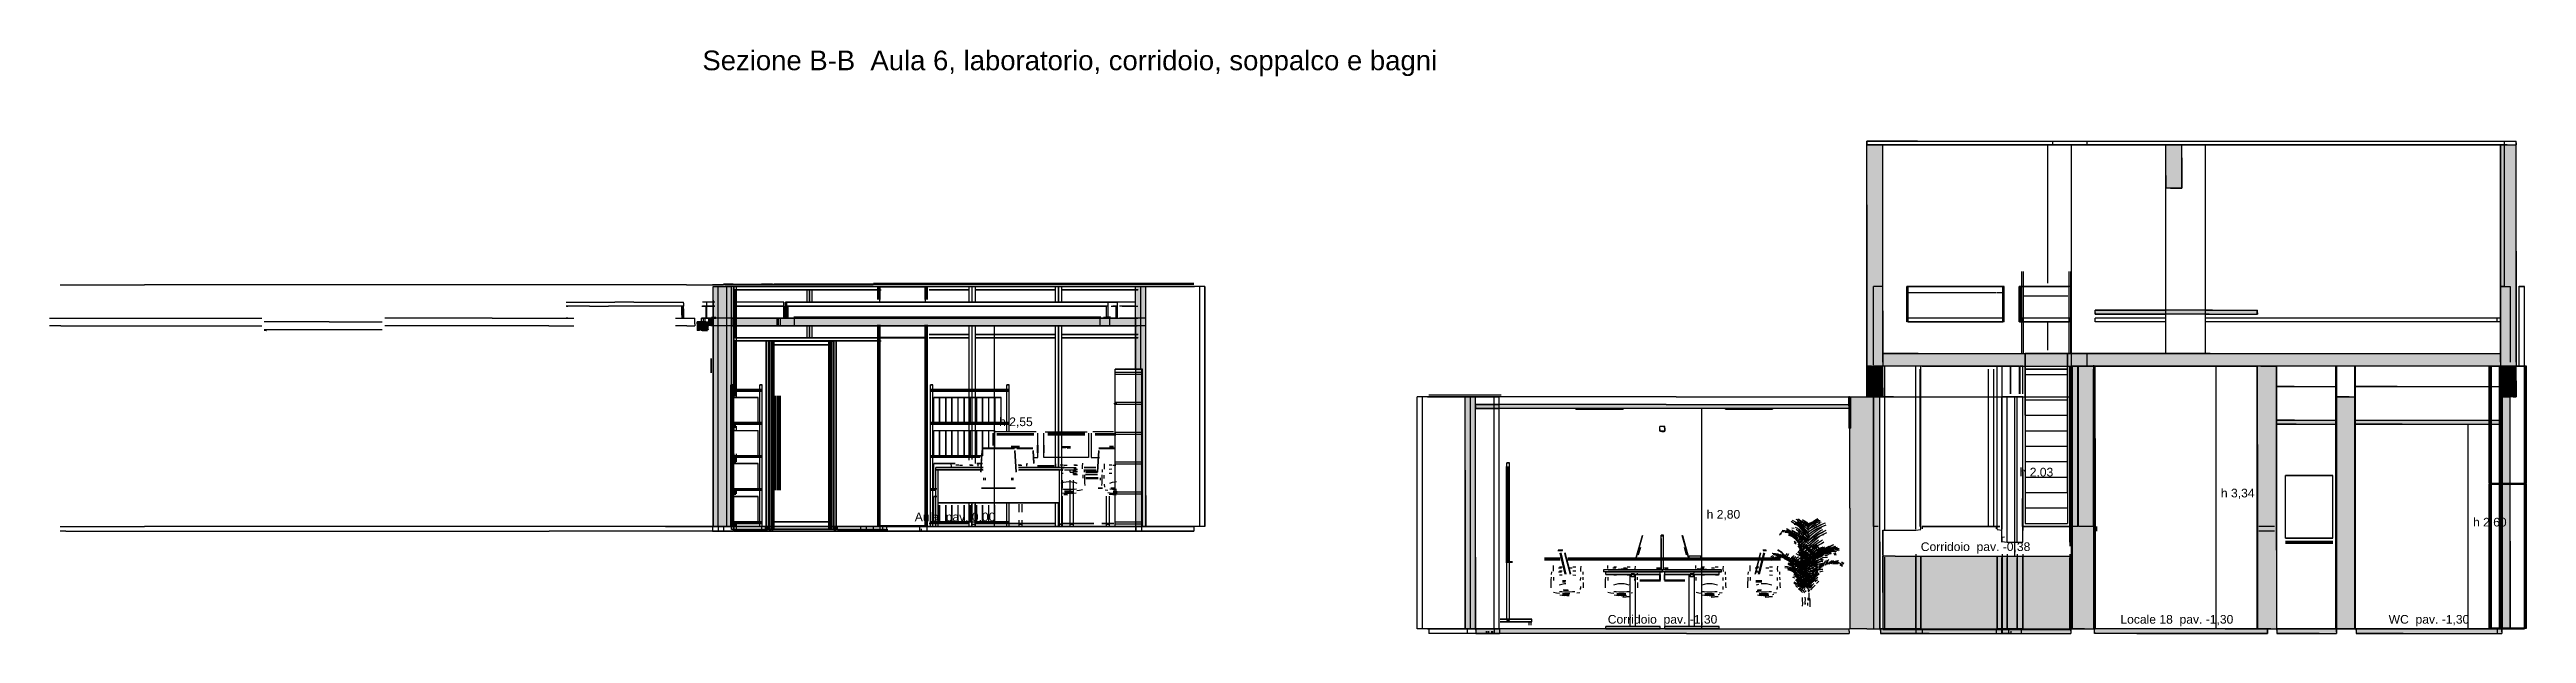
# Model space of a CAD drawing. Header units: millimetres. Extents: x -8297 to 34045, y -61360 to 6063.
# Drawn here: x -8297 to 23181, y -11360 to -3937 of the extents above; entities that cross this region are included whole.
import ezdxf
from ezdxf.enums import TextEntityAlignment as Align

# ---------------------------------------------------------------- set-up
doc = ezdxf.new("R2010")
doc.units = ezdxf.units.MM
for name, color, linetype in [('S-QUOTE', 40, 'Continuous'), ('S-TAGLIO-ARR', 9, 'Continuous'), ('S-TAGLIO-CS', 9, 'Continuous'), ('S-TAGLIO-MURO', 7, 'Continuous'), ('S-TAGLIO-PAV', 33, 'Continuous'), ('S-TAGLIO-SOFF', 8, 'Continuous'), ('S-TESTI', 7, 'Continuous'), ('S-VISTA', 8, 'Continuous'), ('S-VISTA-ARREDI', 9, 'Continuous')]:
    doc.layers.add(name, color=color, linetype=linetype)
doc.styles.add('VISIO', font='arial.ttf')

msp = doc.modelspace()

# ---------------------------------------------------------------- texts
at = {"layer": 'S-QUOTE', "style": 'VISIO'}
for s, p in [('h 2,55', (3771, -8724)), ('h 2,03', (16740, -9364)), ('h 3,34', (19298, -9630)), ('h 2,80', (12762, -9900)), ('h 2,60', (22502, -10000))]:
    msp.add_text(s, height=110, dxfattribs=at).set_placement(p)
at = {"layer": 'S-TESTI', "style": 'VISIO'}
msp.add_text('Sezione B-B  Aula 6, laboratorio, corridoio, soppalco e bagni', height=250, dxfattribs=at).set_placement((0, -4200))
for s, p in [('Aula  pav. 0,00', (3211, -9878)), ('Corridoio  pav. -0,38', (16180, -10257)), ('Corridoio  pav. -1,30', (12202, -11180)), ('Locale 18  pav. -1,30', (18738, -11180)), ('WC  pav. -1,30', (21942, -11180))]:
    msp.add_text(s, height=110, dxfattribs=at).set_placement(p, align=Align.MIDDLE_CENTER)

# ---------------------------------------------------------------- hatches: boundary and pattern name
at = {"layer": 'S-TAGLIO-CS'}
for points in [[(-246, -7200), (-240, -7200), (-240, -7232), (-240, -7350), (-246, -7350), (-260, -7350), (-260, -7314), (-260, -7200), (-246, -7200)], [(76, -7500), (44, -7500), (42, -7500), (40, -7500), (38, -7500), (36, -7500), (34, -7500), (32, -7500), (28, -7500), (22, -7500), (16, -7500), (6, -7500), (-8, -7500), (-34, -7500), (-38, -7500), (-42, -7500), (-68, -7500), (-68, -7424), (-68, -7400), (-34, -7400), (-8, -7400), (6, -7400), (16, -7400), (22, -7400), (28, -7400), (32, -7400), (34, -7400), (36, -7400), (38, -7400), (40, -7400), (42, -7400), (44, -7400), (76, -7400), (76, -7498), (76, -7500)], [(136, -7450), (134, -7450), (104, -7450), (104, -7352), (104, -7350), (134, -7350), (136, -7350), (136, -7448), (136, -7450)], [(5504, -7450), (5238, -7450), (2942, -7450), (854, -7450), (606, -7450), (396, -7450), (376, -7450), (376, -7352), (376, -7350), (396, -7350), (606, -7350), (1734, -7350), (2006, -7350), (5238, -7350), (5504, -7350), (5504, -7438), (5504, -7450)], [(19764, -7300), (19148, -7300), (17698, -7300), (17698, -7286), (17698, -7250), (19192, -7250), (19764, -7250), (19764, -7286), (19764, -7300)], [(14570, -8500), (13600, -8500), (13400, -8500), (13000, -8500), (12246, -8500), (12126, -8500), (12078, -8500), (12008, -8500), (11700, -8500), (11592, -8500), (11500, -8500), (11286, -8500), (11214, -8500), (11100, -8500), (11036, -8500), (10028, -8500), (9986, -8500), (9824, -8500), (9824, -8466), (9824, -8450), (9986, -8450), (10028, -8450), (11036, -8450), (11214, -8450), (11286, -8450), (11592, -8450), (12008, -8450), (12078, -8450), (12126, -8450), (12246, -8450), (14570, -8450), (14570, -8466), (14570, -8500)], [(14570, -8500), (14580, -8500), (14580, -8476), (14580, -8450), (14570, -8450), (14570, -8350), (14576, -8350), (14590, -8350), (14590, -8634), (14590, -8750), (14586, -8750), (14570, -8750), (14570, -8500)], [(11592, -8500), (11700, -8500), (11700, -8504), (11700, -8510), (11300, -8510), (11100, -8510), (11100, -8506), (11100, -8500), (11214, -8500), (11286, -8500), (11500, -8500), (11592, -8500)], [(13400, -8500), (13600, -8500), (13600, -8504), (13600, -8510), (13200, -8510), (13000, -8510), (13000, -8506), (13000, -8500), (13400, -8500)], [(20254, -8700), (20006, -8700), (20006, -8664), (20006, -8650), (20230, -8650), (20254, -8650), (20766, -8650), (20766, -8684), (20766, -8700), (20254, -8700)], [(21602, -8700), (21004, -8700), (21004, -8666), (21004, -8650), (21596, -8650), (21602, -8650), (21624, -8650), (22864, -8650), (22864, -8682), (22864, -8700), (21624, -8700), (21602, -8700)]]:
    msp.add_hatch(color=9, dxfattribs=at).paths.add_polyline_path(points)
at = {"layer": 'S-TAGLIO-MURO'}
for points in [[(14856, -7960), (14828, -7960), (14826, -7960), (14800, -7960), (14800, -5914), (14800, -5150), (14856, -5150), (15000, -5150), (15000, -7258), (15000, -7960), (14866, -7960), (14856, -7960)], [(18800, -5700), (18658, -5700), (18600, -5700), (18600, -5538), (18600, -5150), (18742, -5150), (18800, -5150), (18800, -5312), (18800, -5700)], [(23050, -7960), (23008, -7960), (22966, -7960), (22962, -7960), (22936, -7960), (22934, -7960), (22914, -7960), (22850, -7960), (22850, -6668), (22850, -5150), (22936, -5150), (23050, -5150), (23050, -6500), (23050, -7960)], [(376, -10000), (366, -10000), (276, -10000), (136, -10000), (136, -7122), (136, -6950), (148, -6950), (282, -6950), (376, -6950), (376, -9884), (376, -10000)], [(5522, -10000), (5504, -10000), (5504, -7338), (5504, -6950), (5522, -6950), (5636, -6950), (5636, -9604), (5636, -10000), (5522, -10000)], [(14828, -8350), (14800, -8350), (14800, -8084), (14800, -7960), (14826, -7960), (14828, -7960), (14856, -7960), (14866, -7960), (15000, -7960), (15000, -8238), (15000, -8350), (14964, -8350), (14928, -8350), (14866, -8350), (14864, -8350), (14828, -8350)], [(17564, -11300), (17408, -11300), (17408, -9506), (17408, -7960), (17496, -7960), (17510, -7960), (17560, -7960), (17584, -7960), (17606, -7960), (17618, -7960), (17698, -7960), (17698, -8880), (17698, -11300), (17628, -11300), (17610, -11300), (17564, -11300)], [(20006, -11300), (19932, -11300), (19764, -11300), (19764, -8958), (19764, -7960), (19932, -7960), (20006, -7960), (20006, -10302), (20006, -11300)], [(22908, -8350), (22864, -8350), (22850, -8350), (22850, -8214), (22850, -7960), (22914, -7960), (22934, -7960), (22936, -7960), (22962, -7960), (22966, -7960), (23008, -7960), (23050, -7960), (23050, -8148), (23050, -8350), (23012, -8350), (23008, -8350), (22976, -8350), (22966, -8350), (22962, -8350), (22934, -8350), (22914, -8350), (22908, -8350)], [(9736, -11300), (9696, -11300), (9696, -9284), (9696, -8350), (9736, -8350), (9824, -8350), (9824, -10390), (9824, -11300), (9736, -11300)], [(14796, -11300), (14580, -11300), (14580, -9766), (14580, -8350), (14796, -8350), (14800, -8350), (14828, -8350), (14864, -8350), (14866, -8350), (14928, -8350), (14964, -8350), (14964, -10194), (14964, -11300), (14928, -11300), (14864, -11300), (14796, -11300)], [(17404, -11300), (17398, -11300), (17396, -11300), (17396, -10076), (17396, -8350), (17398, -8350), (17404, -8350), (17404, -9650), (17404, -11300)], [(21004, -11300), (20928, -11300), (20764, -11300), (20764, -9306), (20764, -8350), (20928, -8350), (21004, -8350), (21004, -10350), (21004, -11300)], [(22908, -11300), (22864, -11300), (22864, -9454), (22864, -8350), (22908, -8350), (22914, -8350), (22934, -8350), (22962, -8350), (22966, -8350), (22976, -8350), (22976, -10186), (22976, -11300), (22908, -11300)]]:
    msp.add_hatch(color=7, dxfattribs=at).paths.add_polyline_path(points)
at = {"layer": 'S-TAGLIO-PAV'}
for points in [[(22850, -7960), (20014, -7960), (19878, -7960), (19160, -7960), (18798, -7960), (17408, -7960), (16990, -7960), (16234, -7960), (16000, -7960), (15974, -7960), (15000, -7960), (15000, -7840), (15000, -7800), (15452, -7800), (15974, -7800), (16000, -7800), (16234, -7800), (16602, -7800), (17350, -7800), (17766, -7800), (19160, -7800), (22850, -7800), (22850, -7874), (22850, -7960)], [(1316, -10000), (116, -10000), (116, -9998), (1042, -9998), (1316, -9998), (1316, -10000)], [(2520, -10000), (2278, -10000), (1320, -10000), (1320, -9998), (1444, -9998), (2520, -9998), (2520, -10000)], [(3724, -10000), (2540, -10000), (2524, -10000), (2524, -9998), (3000, -9998), (3724, -9998), (3724, -10000)], [(4926, -10000), (3726, -10000), (3726, -9998), (4468, -9998), (4926, -9998), (4926, -10000)], [(5510, -10000), (5140, -10000), (5042, -10000), (5008, -10000), (4928, -10000), (4928, -9998), (4988, -9998), (5510, -9998), (5510, -10000)], [(15138, -11300), (15000, -11300), (15000, -10836), (15000, -10378), (15158, -10378), (15570, -10378), (15610, -10378), (15646, -10378), (15688, -10378), (15778, -10378), (15832, -10378), (15900, -10378), (15942, -10378), (16324, -10376), (16334, -10378), (16384, -10378), (17396, -10378), (17396, -11016), (17396, -11310), (17390, -11310), (17390, -11300), (16308, -11300), (15910, -11300), (15826, -11300), (15752, -11300), (15668, -11300), (15590, -11300), (15138, -11300)], [(9830, -11300), (9900, -11300), (10060, -11300), (10108, -11300), (11214, -11300), (11294, -11300), (11600, -11300), (12012, -11300), (12086, -11300), (12138, -11300), (12256, -11300), (12280, -11300), (12376, -11300), (14576, -11300), (14576, -11332), (14576, -11360), (12506, -11360), (12376, -11360), (12280, -11360), (12256, -11360), (12138, -11360), (12086, -11360), (12012, -11360), (11600, -11360), (11294, -11360), (11214, -11360), (11044, -11360), (10034, -11360), (9990, -11360), (9830, -11360), (9830, -11318), (9830, -11300)], [(14970, -11300), (15000, -11300), (15000, -11310), (15158, -11310), (15610, -11310), (15646, -11310), (15688, -11310), (15778, -11310), (15832, -11310), (15942, -11310), (16324, -11310), (16334, -11310), (16384, -11310), (17390, -11310), (17390, -11326), (17390, -11360), (16308, -11360), (15826, -11360), (15752, -11360), (15668, -11360), (15590, -11360), (14970, -11360), (14970, -11322), (14970, -11300)], [(15000, -11300), (15138, -11300), (15590, -11300), (15668, -11300), (15752, -11300), (15826, -11300), (15910, -11300), (16308, -11300), (17390, -11300), (17390, -11310), (16384, -11310), (16334, -11310), (16324, -11310), (15942, -11310), (15832, -11310), (15778, -11310), (15688, -11310), (15646, -11310), (15610, -11310), (15158, -11310), (15000, -11310), (15000, -11300)], [(19890, -11360), (18230, -11360), (17690, -11360), (17690, -11346), (17690, -11300), (19350, -11300), (19890, -11300), (19890, -11314), (19890, -11360)], [(20010, -11300), (20230, -11300), (20764, -11300), (20764, -11342), (20764, -11360), (20546, -11360), (20010, -11360), (20010, -11318), (20010, -11300)], [(21016, -11300), (21536, -11300), (21616, -11300), (22870, -11300), (22870, -11338), (22870, -11360), (21616, -11360), (21016, -11360), (21016, -11318), (21016, -11300)]]:
    msp.add_hatch(color=33, dxfattribs=at).paths.add_polyline_path(points)

# ---------------------------------------------------------------- linework, layer by layer
at = {"layer": 'S-QUOTE'}
for p, q in [((3711, -9998), (3711, -7450)), ((19238, -11300), (19238, -7960)), ((16680, -10377), (16680, -8350)), ((12702, -11300), (12702, -8500)), ((22442, -11300), (22442, -8700))]:
    msp.add_line(p, q, dxfattribs=at)
at = {"layer": 'S-TAGLIO-ARR'}
for p, q in [((12209, -8730), (12168, -8730)), ((12168, -8769), (12168, -8730)), ((12168, -8769), (12168, -8790)), ((12191, -8790), (12168, -8790)), ((12207, -8790), (12176, -8790)), ((12176, -8792), (12176, -8790)), ((12176, -8792), (12176, -8793)), ((12193, -8793), (12176, -8793)), ((12191, -8790), (12232, -8790)), ((12193, -8793), (12224, -8793)), ((12207, -8790), (12224, -8790)), ((12209, -8730), (12232, -8730)), ((12224, -8791), (12224, -8790)), ((12224, -8791), (12224, -8793)), ((12232, -8751), (12232, -8730)), ((12232, -8751), (12232, -8790)), ((12187, -10112), (12184, -10112)), ((12184, -10113), (12184, -10112)), ((12184, -10113), (12184, -10120)), ((12213, -10120), (12184, -10120)), ((12188, -10120), (12186, -10120)), ((12186, -10154), (12186, -10120)), ((12186, -10154), (12186, -10550)), ((12187, -10112), (12216, -10112)), ((12188, -10120), (12214, -10120)), ((12213, -10120), (12216, -10120)), ((12214, -10516), (12214, -10120)), ((12216, -10119), (12216, -10112)), ((12216, -10119), (12216, -10120)), ((11512, -10550), (11450, -10550)), ((11450, -10552), (11450, -10550)), ((11450, -10552), (11450, -10578)), ((12138, -10578), (11450, -10578)), ((11512, -10550), (12200, -10550)), ((11806, -10600), (11805, -10600)), ((11805, -10601), (11805, -10600)), ((11805, -10601), (11805, -10640)), ((11844, -10640), (11805, -10640)), ((11806, -10600), (11845, -10600)), ((11844, -10640), (11845, -10640)), ((11845, -10639), (11845, -10600)), ((11845, -10639), (11845, -10640)), ((12138, -10578), (12200, -10578)), ((12212, -10550), (12186, -10550)), ((12200, -10576), (12200, -10550)), ((12262, -10550), (12200, -10550)), ((12200, -10552), (12200, -10550)), ((12200, -10552), (12200, -10578)), ((12200, -10576), (12200, -10578)), ((12888, -10578), (12200, -10578)), ((12212, -10550), (12214, -10550)), ((12214, -10516), (12214, -10550)), ((12262, -10550), (12950, -10550)), ((12556, -10600), (12555, -10600)), ((12555, -10601), (12555, -10600)), ((12555, -10601), (12555, -10640)), ((12594, -10640), (12555, -10640)), ((12556, -10600), (12595, -10600)), ((12594, -10640), (12595, -10640)), ((12595, -10639), (12595, -10600)), ((12595, -10639), (12595, -10640)), ((12888, -10578), (12950, -10578)), ((12950, -10576), (12950, -10550)), ((12950, -10576), (12950, -10578))]:
    msp.add_line(p, q, dxfattribs=at)
at = {"layer": 'S-TAGLIO-CS'}
for p, q in [((-1732, -7150), (-1433, -7150)), ((-1433, -7200), (-1732, -7200)), ((-1726, -7200), (-1732, -7200)), ((-1726, -7200), (-1712, -7200)), ((-1433, -7150), (-1114, -7150)), ((-1433, -7200), (-1192, -7200)), ((-873, -7200), (-1192, -7200)), ((-873, -7150), (-1114, -7150)), ((-873, -7150), (-241, -7150)), ((-241, -7200), (-873, -7200)), ((-263, -7313), (-263, -7215)), ((-261, -7200), (-245, -7200)), ((-261, -7314), (-261, -7200)), ((-245, -7200), (-241, -7200)), ((-241, -7161), (-241, -7150)), ((-241, -7161), (-241, -7200)), ((-241, -7233), (-241, -7200)), ((-241, -7233), (-241, -7350)), ((-8297, -7350), (-8152, -7350)), ((-8152, -7450), (-8297, -7450)), ((-8152, -7350), (-8125, -7350)), ((-8152, -7450), (-7960, -7450)), ((-8125, -7350), (-7960, -7350)), ((-7960, -7350), (-7907, -7350)), ((-7960, -7450), (-7907, -7450)), ((-7907, -7350), (-7877, -7350)), ((-7907, -7450), (-7877, -7450)), ((-7877, -7350), (-7276, -7350)), ((-7877, -7450), (-7276, -7450)), ((-7276, -7350), (-7114, -7350)), ((-7276, -7450), (-7114, -7450)), ((-7114, -7350), (-6875, -7350)), ((-7114, -7450), (-6875, -7450)), ((-6875, -7350), (-6873, -7350)), ((-6875, -7450), (-6873, -7450)), ((-6873, -7350), (-6538, -7350)), ((-6873, -7450), (-6538, -7450)), ((-6538, -7350), (-5820, -7350)), ((-6538, -7450), (-5820, -7450)), ((-5820, -7350), (-5599, -7350)), ((-5820, -7450), (-5599, -7450)), ((-5535, -7400), (-5569, -7400)), ((-5535, -7500), (-5569, -7500)), ((-5569, -7500), (-5544, -7500)), ((-5544, -7508), (-5569, -7508)), ((-5544, -7500), (-5539, -7500)), ((-5544, -7508), (-5539, -7508)), ((-5184, -7400), (-5535, -7400)), ((-5184, -7500), (-5535, -7500)), ((-4742, -7400), (-5184, -7400)), ((-4742, -7500), (-5184, -7500)), ((-4742, -7400), (-4069, -7400)), ((-4069, -7500), (-4742, -7500)), ((-3650, -7350), (-4038, -7350)), ((-3650, -7450), (-4038, -7450)), ((-3313, -7350), (-3650, -7350)), ((-3313, -7450), (-3650, -7450)), ((-3095, -7350), (-3313, -7350)), ((-3095, -7450), (-3313, -7450)), ((-2943, -7350), (-3095, -7350)), ((-2943, -7450), (-3095, -7450)), ((-2826, -7350), (-2943, -7350)), ((-2826, -7450), (-2943, -7450)), ((-2742, -7350), (-2826, -7350)), ((-2742, -7450), (-2826, -7450)), ((-2672, -7350), (-2742, -7350)), ((-2672, -7450), (-2742, -7450)), ((-2672, -7350), (-1951, -7350)), ((-1951, -7450), (-2672, -7450)), ((-1951, -7350), (-1632, -7350)), ((-1951, -7450), (-1632, -7450)), ((-1726, -7350), (-1732, -7350)), ((-1712, -7350), (-1726, -7350)), ((-341, -7350), (-198, -7350)), ((-198, -7450), (-341, -7450)), ((-263, -7313), (-263, -7345)), ((-261, -7314), (-261, -7350)), ((-245, -7350), (-261, -7350)), ((-245, -7350), (-241, -7350)), ((-198, -7350), (-187, -7350)), ((-198, -7450), (-187, -7450)), ((-187, -7350), (-176, -7350)), ((-187, -7450), (-176, -7450)), ((-176, -7350), (-166, -7350)), ((-176, -7450), (-166, -7450)), ((-166, -7350), (-153, -7350)), ((-166, -7450), (-153, -7450)), ((-153, -7350), (-140, -7350)), ((-153, -7450), (-140, -7450)), ((-140, -7350), (-126, -7350)), ((-140, -7450), (-126, -7450)), ((-126, -7350), (-110, -7350)), ((-126, -7450), (-110, -7450)), ((-110, -7350), (-98, -7350)), ((-110, -7450), (-98, -7450)), ((-98, -7423), (-98, -7350)), ((-98, -7423), (-98, -7450)), ((-34, -7400), (-67, -7400)), ((-67, -7423), (-67, -7400)), ((-67, -7423), (-67, -7500)), ((-34, -7500), (-67, -7500)), ((-43, -7500), (-67, -7500)), ((-67, -7502), (-67, -7500)), ((-67, -7502), (-67, -7508)), ((-43, -7508), (-67, -7508)), ((-43, -7500), (-37, -7500)), ((-37, -7508), (-43, -7508)), ((-37, -7507), (-37, -7500)), ((-37, -7507), (-37, -7508)), ((-9, -7400), (-34, -7400)), ((-9, -7500), (-34, -7500)), ((6, -7400), (-9, -7400)), ((6, -7500), (-9, -7500)), ((16, -7400), (6, -7400)), ((16, -7500), (6, -7500)), ((23, -7400), (16, -7400)), ((23, -7500), (16, -7500)), ((28, -7400), (23, -7400)), ((28, -7500), (23, -7500)), ((31, -7400), (28, -7400)), ((31, -7500), (28, -7500)), ((35, -7400), (31, -7400)), ((35, -7500), (31, -7500)), ((37, -7400), (35, -7400)), ((37, -7500), (35, -7500)), ((39, -7400), (37, -7400)), ((39, -7500), (37, -7500)), ((40, -7400), (39, -7400)), ((40, -7500), (39, -7500)), ((41, -7400), (40, -7400)), ((41, -7500), (40, -7500)), ((42, -7400), (41, -7400)), ((42, -7500), (41, -7500)), ((43, -7400), (42, -7400)), ((43, -7500), (42, -7500)), ((43, -7400), (43, -7400)), ((43, -7500), (43, -7500)), ((44, -7400), (75, -7400)), ((75, -7500), (44, -7500)), ((75, -7497), (75, -7400)), ((75, -7497), (75, -7500)), ((134, -7350), (105, -7350)), ((105, -7353), (105, -7350)), ((105, -7353), (105, -7450)), ((134, -7450), (105, -7450)), ((134, -7350), (135, -7350)), ((135, -7450), (134, -7450)), ((135, -7447), (135, -7350)), ((135, -7447), (135, -7450)), ((376, -7350), (375, -7350)), ((375, -7353), (375, -7350)), ((375, -7353), (375, -7450)), ((376, -7450), (375, -7450)), ((376, -7350), (396, -7350)), ((376, -7450), (396, -7450)), ((396, -7350), (606, -7350)), ((396, -7450), (606, -7450)), ((606, -7350), (1734, -7350)), ((855, -7450), (606, -7450)), ((2943, -7450), (855, -7450)), ((2007, -7350), (1734, -7350)), ((5239, -7350), (2007, -7350)), ((5239, -7450), (2943, -7450)), ((5239, -7350), (5505, -7350)), ((5505, -7450), (5239, -7450)), ((5505, -7437), (5505, -7350)), ((5505, -7437), (5505, -7450)), ((19191, -7250), (17699, -7250)), ((17699, -7286), (17699, -7250)), ((17699, -7286), (17699, -7300)), ((19148, -7300), (17699, -7300)), ((19148, -7300), (19764, -7300)), ((19191, -7250), (19764, -7250)), ((19764, -7285), (19764, -7250)), ((19764, -7285), (19764, -7300)), ((9987, -8450), (9824, -8450)), ((9824, -8465), (9824, -8450)), ((9824, -8465), (9824, -8500)), ((10027, -8450), (9987, -8450)), ((11036, -8450), (10027, -8450)), ((11214, -8450), (11036, -8450)), ((11285, -8450), (11214, -8450)), ((11591, -8450), (11285, -8450)), ((12008, -8450), (11591, -8450)), ((12078, -8450), (12008, -8450)), ((12125, -8450), (12078, -8450)), ((12247, -8450), (12125, -8450)), ((12247, -8450), (14581, -8450)), ((14577, -8350), (14571, -8350)), ((14571, -8467), (14571, -8350)), ((14571, -8467), (14571, -8750)), ((14577, -8350), (14591, -8350)), ((14581, -8476), (14581, -8450)), ((14581, -8476), (14581, -8500)), ((14591, -8633), (14591, -8350)), ((9987, -8500), (9824, -8500)), ((10027, -8500), (9987, -8500)), ((11036, -8500), (10027, -8500)), ((11214, -8500), (11036, -8500)), ((11500, -8500), (11100, -8500)), ((11100, -8507), (11100, -8500)), ((11100, -8507), (11100, -8510)), ((11300, -8510), (11100, -8510)), ((11285, -8500), (11214, -8500)), ((11591, -8500), (11285, -8500)), ((11300, -8510), (11700, -8510)), ((11500, -8500), (11700, -8500)), ((12008, -8500), (11591, -8500)), ((11700, -8503), (11700, -8500)), ((11700, -8503), (11700, -8510)), ((12078, -8500), (12008, -8500)), ((12125, -8500), (12078, -8500)), ((12247, -8500), (12125, -8500)), ((14581, -8500), (12247, -8500)), ((13400, -8500), (13000, -8500)), ((13000, -8507), (13000, -8500)), ((13000, -8507), (13000, -8510)), ((13200, -8510), (13000, -8510)), ((13200, -8510), (13600, -8510)), ((13400, -8500), (13600, -8500)), ((13600, -8503), (13600, -8500)), ((13600, -8503), (13600, -8510)), ((14585, -8750), (14571, -8750)), ((14585, -8750), (14591, -8750)), ((14591, -8633), (14591, -8750)), ((20231, -8650), (20006, -8650)), ((20006, -8665), (20006, -8650)), ((20006, -8665), (20006, -8700)), ((20253, -8700), (20006, -8700)), ((20231, -8650), (20253, -8650)), ((20253, -8650), (20767, -8650)), ((20253, -8700), (20767, -8700)), ((20767, -8684), (20767, -8650)), ((20767, -8684), (20767, -8700)), ((21003, -8650), (21596, -8650)), ((21003, -8666), (21003, -8650)), ((21003, -8666), (21003, -8700)), ((21602, -8700), (21003, -8700)), ((21596, -8650), (21602, -8650)), ((21602, -8650), (21624, -8650)), ((21602, -8700), (21624, -8700)), ((21624, -8650), (22865, -8650)), ((21624, -8700), (22865, -8700)), ((22865, -8681), (22865, -8650)), ((22865, -8681), (22865, -8700))]:
    msp.add_line(p, q, dxfattribs=at)
at = {"layer": 'S-TAGLIO-MURO'}
for p, q in [((14800, -5150), (14857, -5150)), ((14800, -5913), (14800, -5150)), ((14857, -5150), (15000, -5150)), ((15000, -7258), (15000, -5150)), ((18741, -5150), (18600, -5150)), ((18600, -5538), (18600, -5150)), ((18741, -5150), (18800, -5150)), ((18800, -5312), (18800, -5150)), ((18800, -5312), (18800, -5700)), ((22936, -5150), (22850, -5150)), ((22850, -6668), (22850, -5150)), ((22936, -5150), (23050, -5150)), ((23050, -6500), (23050, -5150)), ((18600, -5538), (18600, -5700)), ((14800, -5913), (14800, -7960)), ((18659, -5700), (18600, -5700)), ((18659, -5700), (18800, -5700)), ((23050, -6500), (23050, -7960)), ((22850, -6668), (22850, -7960)), ((135, -6950), (149, -6950)), ((135, -7122), (135, -6950)), ((135, -7122), (135, -10000)), ((149, -6950), (283, -6950)), ((375, -6950), (283, -6950)), ((375, -9885), (375, -6950)), ((5505, -6950), (5522, -6950)), ((5505, -7338), (5505, -6950)), ((5522, -6950), (5635, -6950)), ((5635, -9604), (5635, -6950)), ((5505, -7338), (5505, -10000)), ((15000, -7258), (15000, -7960)), ((14857, -7960), (14800, -7960)), ((14827, -7960), (14800, -7960)), ((14800, -8083), (14800, -7960)), ((14800, -8083), (14800, -8350)), ((14827, -7960), (14828, -7960)), ((14828, -7960), (14865, -7960)), ((14857, -7960), (15000, -7960)), ((14865, -7960), (15000, -7960)), ((15000, -8237), (15000, -7960)), ((17408, -9506), (17408, -7960)), ((17497, -7960), (17408, -7960)), ((17497, -7960), (17510, -7960)), ((17510, -7960), (17560, -7960)), ((17560, -7960), (17584, -7960)), ((17584, -7960), (17606, -7960)), ((17606, -7960), (17618, -7960)), ((17699, -7960), (17618, -7960)), ((17699, -8880), (17699, -7960)), ((19764, -8959), (19764, -7960)), ((19932, -7960), (19764, -7960)), ((19932, -7960), (20006, -7960)), ((20006, -10301), (20006, -7960)), ((22936, -7960), (22850, -7960)), ((22914, -7960), (22850, -7960)), ((22850, -8215), (22850, -7960)), ((22934, -7960), (22914, -7960)), ((22963, -7960), (22934, -7960)), ((22934, -7960), (22934, -7960)), ((23050, -7960), (22936, -7960)), ((22966, -7960), (22963, -7960)), ((23009, -7960), (22966, -7960)), ((23009, -7960), (23050, -7960)), ((23050, -8147), (23050, -7960)), ((23050, -8147), (23050, -8350)), ((9695, -8350), (9737, -8350)), ((9695, -9283), (9695, -8350)), ((9737, -8350), (9825, -8350)), ((9825, -10391), (9825, -8350)), ((14580, -8350), (14797, -8350)), ((14580, -9766), (14580, -8350)), ((14797, -8350), (14864, -8350)), ((14828, -8350), (14800, -8350)), ((14828, -8350), (14865, -8350)), ((14864, -8350), (14929, -8350)), ((14865, -8350), (15000, -8350)), ((14929, -8350), (14965, -8350)), ((14965, -10193), (14965, -8350)), ((15000, -8237), (15000, -8350)), ((17399, -8350), (17395, -8350)), ((17395, -10077), (17395, -8350)), ((17399, -8350), (17405, -8350)), ((17405, -9649), (17405, -8350)), ((20927, -8350), (20765, -8350)), ((20765, -9306), (20765, -8350)), ((20927, -8350), (21003, -8350)), ((21003, -10350), (21003, -8350)), ((22850, -8215), (22850, -8350)), ((22914, -8350), (22850, -8350)), ((22865, -8350), (22908, -8350)), ((22865, -9455), (22865, -8350)), ((22908, -8350), (22975, -8350)), ((22934, -8350), (22914, -8350)), ((22963, -8350), (22934, -8350)), ((22934, -8350), (22934, -8350)), ((22966, -8350), (22963, -8350)), ((23009, -8350), (22966, -8350)), ((22975, -10185), (22975, -8350)), ((23011, -8350), (23009, -8350)), ((23011, -8350), (23050, -8350)), ((17699, -8880), (17699, -11300)), ((19764, -8959), (19764, -11300)), ((9695, -9283), (9695, -11300)), ((20765, -9306), (20765, -11300)), ((5635, -9604), (5635, -10000)), ((17405, -9649), (17405, -11300)), ((17408, -9506), (17408, -11300)), ((22865, -9455), (22865, -11300)), ((135, -10000), (276, -10000)), ((366, -10000), (276, -10000)), ((375, -10000), (366, -10000)), ((375, -9885), (375, -10000)), ((5522, -10000), (5505, -10000)), ((5522, -10000), (5635, -10000)), ((14580, -9766), (14580, -11300)), ((14965, -10193), (14965, -11300)), ((17395, -10077), (17395, -11300)), ((20006, -10301), (20006, -11300)), ((21003, -10350), (21003, -11300)), ((22975, -10185), (22975, -11300)), ((9825, -10391), (9825, -11300)), ((9737, -11300), (9695, -11300)), ((9737, -11300), (9825, -11300)), ((14797, -11300), (14580, -11300)), ((14797, -11300), (14864, -11300)), ((14864, -11300), (14929, -11300)), ((14929, -11300), (14965, -11300)), ((17399, -11300), (17395, -11300)), ((17405, -11300), (17399, -11300)), ((17564, -11300), (17408, -11300)), ((17564, -11300), (17609, -11300)), ((17609, -11300), (17628, -11300)), ((17628, -11300), (17699, -11300)), ((19932, -11300), (19764, -11300)), ((19932, -11300), (20006, -11300)), ((20927, -11300), (20765, -11300)), ((20927, -11300), (21003, -11300)), ((22908, -11300), (22865, -11300)), ((22908, -11300), (22975, -11300))]:
    msp.add_line(p, q, dxfattribs=at)
at = {"layer": 'S-TAGLIO-PAV'}
for p, q in [((15452, -7800), (15000, -7800)), ((15000, -7840), (15000, -7800)), ((15000, -7840), (15000, -7960)), ((15452, -7800), (15974, -7800)), ((15974, -7800), (16000, -7800)), ((16000, -7800), (16234, -7800)), ((16234, -7800), (16602, -7800)), ((16602, -7800), (17350, -7800)), ((17767, -7800), (17350, -7800)), ((19160, -7800), (17767, -7800)), ((19160, -7800), (22850, -7800)), ((22850, -7874), (22850, -7800)), ((15974, -7960), (15000, -7960)), ((15974, -7960), (16000, -7960)), ((16000, -7960), (16234, -7960)), ((16234, -7960), (16990, -7960)), ((16990, -7960), (17407, -7960)), ((18798, -7960), (17407, -7960)), ((19160, -7960), (18798, -7960)), ((19878, -7960), (19160, -7960)), ((20013, -7960), (19878, -7960)), ((22850, -7960), (20013, -7960)), ((22850, -7874), (22850, -7960)), ((-8162, -10000), (-8088, -10000)), ((-8088, -10060), (-8162, -10060)), ((-8088, -10000), (-8085, -10000)), ((-8088, -10060), (-8085, -10060)), ((-8085, -10000), (-8074, -10000)), ((-8085, -10060), (-7979, -10060)), ((-8074, -10000), (-7979, -10000)), ((-7979, -10000), (-7976, -10000)), ((-7979, -10060), (-7976, -10060)), ((-7976, -10000), (-7912, -10000)), ((-7976, -10060), (-7912, -10060)), ((-7912, -10000), (-7901, -10000)), ((-7912, -10060), (-7901, -10060)), ((-7901, -10000), (-7867, -10000)), ((-7901, -10060), (-7231, -10060)), ((-7867, -10000), (-7231, -10000)), ((-7231, -10000), (-7103, -10000)), ((-7231, -10060), (-7103, -10060)), ((-7103, -10000), (-7091, -10000)), ((-7103, -10060), (-1949, -10060)), ((-2068, -10000), (-7091, -10000)), ((2279, -10000), (-2068, -10000)), ((-794, -10060), (-1949, -10060)), ((-486, -9998), (-1086, -9998)), ((-739, -10060), (-794, -10060)), ((-654, -10060), (-739, -10060)), ((-202, -10060), (-654, -10060)), ((-469, -9998), (-486, -9998)), ((-469, -9998), (114, -9998)), ((130, -10060), (-202, -10060)), ((114, -9999), (114, -9998)), ((114, -9999), (114, -10000)), ((114, -10000), (116, -10000)), ((116, -10000), (117, -10000)), ((1043, -9998), (117, -9998)), ((117, -10000), (117, -9998)), ((421, -10060), (390, -10060)), ((421, -10060), (668, -10060)), ((668, -10060), (720, -10060)), ((720, -10060), (783, -10060)), ((956, -10060), (912, -10060)), ((1275, -10060), (956, -10060)), ((1043, -9998), (1317, -9998)), ((4931, -10060), (1275, -10060)), ((1317, -9998), (1317, -10000)), ((1319, -10000), (1317, -10000)), ((1319, -10000), (1320, -10000)), ((1444, -9998), (1320, -9998)), ((1320, -9998), (1320, -10000)), ((1444, -9998), (2520, -9998)), ((2540, -10000), (2279, -10000)), ((2520, -10000), (2520, -9998)), ((2520, -10000), (2523, -10000)), ((2999, -9998), (2523, -9998)), ((2523, -9999), (2523, -9998)), ((2523, -9999), (2523, -10000)), ((5008, -10000), (2540, -10000)), ((2999, -9998), (3723, -9998)), ((3723, -9999), (3723, -9998)), ((3723, -9999), (3723, -10000)), ((3723, -10000), (3725, -10000)), ((3725, -10000), (3726, -10000)), ((4468, -9998), (3726, -9998)), ((3726, -9999), (3726, -9998)), ((3726, -9999), (3726, -10000)), ((4468, -9998), (4926, -9998)), ((4926, -9999), (4926, -9998)), ((4926, -9999), (4926, -10000)), ((4928, -10000), (4926, -10000)), ((4928, -10000), (4929, -10000)), ((4989, -9998), (4929, -9998)), ((4929, -9998), (4929, -10000)), ((5008, -10060), (4931, -10060)), ((4989, -9998), (5510, -9998)), ((5042, -10000), (5008, -10000)), ((5042, -10060), (5008, -10060)), ((5141, -10000), (5042, -10000)), ((5141, -10060), (5042, -10060)), ((5141, -10000), (5510, -10000)), ((5510, -10060), (5141, -10060)), ((5510, -10000), (5510, -9998)), ((5510, -10052), (5510, -10000)), ((5510, -10052), (5510, -10060)), ((15157, -10377), (15000, -10377)), ((15000, -10837), (15000, -10377)), ((15157, -10377), (15570, -10377)), ((15570, -10377), (15610, -10377)), ((15610, -10377), (15645, -10377)), ((15645, -10377), (15687, -10377)), ((15687, -10377), (15777, -10377)), ((15777, -10377), (15831, -10377)), ((15831, -10377), (15899, -10377)), ((15899, -10377), (15942, -10377)), ((15942, -10377), (16324, -10377)), ((16324, -10377), (16334, -10377)), ((16334, -10377), (16384, -10377)), ((16384, -10377), (17395, -10377)), ((17395, -11015), (17395, -10377)), ((15000, -10837), (15000, -11310)), ((17395, -11015), (17395, -11310)), ((9901, -11300), (9830, -11300)), ((9830, -11318), (9830, -11300)), ((9830, -11318), (9830, -11360)), ((10060, -11300), (9901, -11300)), ((10107, -11300), (10060, -11300)), ((11214, -11300), (10107, -11300)), ((11295, -11300), (11214, -11300)), ((11600, -11300), (11295, -11300)), ((12013, -11300), (11600, -11300)), ((12085, -11300), (12013, -11300)), ((12137, -11300), (12085, -11300)), ((12256, -11300), (12137, -11300)), ((12279, -11300), (12256, -11300)), ((12376, -11300), (12279, -11300)), ((12376, -11300), (14575, -11300)), ((14575, -11331), (14575, -11300)), ((14575, -11331), (14575, -11360)), ((15138, -11300), (14970, -11300)), ((14970, -11322), (14970, -11300)), ((14970, -11322), (14970, -11360)), ((15157, -11310), (15000, -11310)), ((15138, -11300), (15590, -11300)), ((15157, -11310), (15610, -11310)), ((15590, -11300), (15668, -11300)), ((15610, -11310), (15645, -11310)), ((15645, -11310), (15687, -11310)), ((15668, -11300), (15751, -11300)), ((15687, -11310), (15777, -11310)), ((15751, -11300), (15826, -11300)), ((15777, -11310), (15831, -11310)), ((15826, -11300), (15910, -11300)), ((15831, -11310), (15942, -11310)), ((15910, -11300), (16308, -11300)), ((15942, -11310), (16324, -11310)), ((16308, -11300), (17390, -11300)), ((16324, -11310), (16334, -11310)), ((16334, -11310), (16384, -11310)), ((16384, -11310), (17395, -11310)), ((17390, -11325), (17390, -11300)), ((17390, -11325), (17390, -11360)), ((19350, -11300), (17690, -11300)), ((17690, -11345), (17690, -11300)), ((19350, -11300), (19890, -11300)), ((19890, -11315), (19890, -11300)), ((19890, -11315), (19890, -11360)), ((20229, -11300), (20010, -11300)), ((20010, -11317), (20010, -11300)), ((20010, -11317), (20010, -11360)), ((20229, -11300), (20765, -11300)), ((20765, -11343), (20765, -11300)), ((21536, -11300), (21015, -11300)), ((21015, -11317), (21015, -11300)), ((21015, -11317), (21015, -11360)), ((21536, -11300), (21616, -11300)), ((21616, -11300), (22870, -11300)), ((22870, -11338), (22870, -11300)), ((9830, -11360), (9989, -11360)), ((10033, -11360), (9989, -11360)), ((11043, -11360), (10033, -11360)), ((11214, -11360), (11043, -11360)), ((11295, -11360), (11214, -11360)), ((11600, -11360), (11295, -11360)), ((12013, -11360), (11600, -11360)), ((12085, -11360), (12013, -11360)), ((12137, -11360), (12085, -11360)), ((12256, -11360), (12137, -11360)), ((12279, -11360), (12256, -11360)), ((12376, -11360), (12279, -11360)), ((12505, -11360), (12376, -11360)), ((12505, -11360), (14575, -11360)), ((15590, -11360), (14970, -11360)), ((15590, -11360), (15668, -11360)), ((15668, -11360), (15751, -11360)), ((15751, -11360), (15826, -11360)), ((15826, -11360), (16308, -11360)), ((16308, -11360), (17390, -11360)), ((17690, -11345), (17690, -11360)), ((18230, -11360), (17690, -11360)), ((18230, -11360), (19890, -11360)), ((20546, -11360), (20010, -11360)), ((20546, -11360), (20765, -11360)), ((20765, -11343), (20765, -11360)), ((21616, -11360), (21015, -11360)), ((21616, -11360), (22870, -11360)), ((22870, -11338), (22870, -11360))]:
    msp.add_line(p, q, dxfattribs=at)
at = {"layer": 'S-TAGLIO-SOFF'}
for p, q in [((15441, -5100), (14800, -5100)), ((14800, -5114), (14800, -5100)), ((14800, -5114), (14800, -5150)), ((15612, -5150), (14800, -5150)), ((15441, -5100), (15612, -5100)), ((15612, -5100), (15709, -5100)), ((15612, -5150), (15709, -5150)), ((15709, -5100), (17429, -5100)), ((15709, -5150), (19201, -5150)), ((17429, -5100), (19201, -5100)), ((19201, -5100), (19284, -5100)), ((19201, -5150), (19284, -5150)), ((19284, -5100), (20415, -5100)), ((19284, -5150), (20415, -5150)), ((20415, -5100), (23050, -5100)), ((20415, -5150), (23050, -5150)), ((23050, -5124), (23050, -5100)), ((23050, -5124), (23050, -5150)), ((390, -6920), (421, -6920)), ((421, -6920), (668, -6920)), ((668, -6920), (720, -6920)), ((720, -6920), (783, -6920)), ((956, -6920), (912, -6920)), ((1275, -6920), (956, -6920)), ((5008, -6920), (1275, -6920)), ((5042, -6920), (5008, -6920)), ((5141, -6920), (5042, -6920)), ((5141, -6920), (5510, -6920)), ((-8162, -6930), (-8088, -6930)), ((-8088, -6930), (-8085, -6930)), ((-8085, -6930), (-8074, -6930)), ((-8074, -6930), (-7979, -6930)), ((-7979, -6930), (-7976, -6930)), ((-7976, -6930), (-7912, -6930)), ((-7912, -6930), (-7901, -6930)), ((-7901, -6930), (-7867, -6930)), ((-7867, -6930), (-7231, -6930)), ((-7231, -6930), (-7103, -6930)), ((-7103, -6930), (-7091, -6930)), ((-1937, -6930), (-7091, -6930)), ((-739, -6930), (-1937, -6930)), ((-654, -6930), (-739, -6930)), ((-202, -6930), (-654, -6930)), ((-202, -6930), (130, -6930)), ((19195, -7960), (17710, -7960)), ((19195, -7960), (19765, -7960)), ((9901, -8350), (9830, -8350)), ((10060, -8350), (9901, -8350)), ((10107, -8350), (10060, -8350)), ((11214, -8350), (10107, -8350)), ((11295, -8350), (11214, -8350)), ((11600, -8350), (11295, -8350)), ((12013, -8350), (11600, -8350)), ((12085, -8350), (12013, -8350)), ((12137, -8350), (12085, -8350)), ((12256, -8350), (12137, -8350)), ((12279, -8350), (12256, -8350)), ((12376, -8350), (12279, -8350)), ((12376, -8350), (14575, -8350)), ((15138, -8350), (14970, -8350)), ((15138, -8350), (15590, -8350)), ((15590, -8350), (15668, -8350)), ((15668, -8350), (15751, -8350)), ((15751, -8350), (15826, -8350)), ((15826, -8350), (15910, -8350)), ((15910, -8350), (16308, -8350)), ((16308, -8350), (17390, -8350)), ((20229, -8220), (20010, -8220)), ((20229, -8220), (20765, -8220)), ((21536, -8220), (21015, -8220)), ((21536, -8220), (21616, -8220)), ((21616, -8220), (22870, -8220))]:
    msp.add_line(p, q, dxfattribs=at)
at = {"layer": 'S-VISTA'}
for p, q in [((14800, -5100), (17161, -5100)), ((14800, -5150), (14800, -5100)), ((14800, -5150), (17161, -5150)), ((14800, -5150), (17161, -5150)), ((14800, -7960), (14800, -5150)), ((17100, -5150), (15000, -5150)), ((15000, -7910), (15000, -5150)), ((17400, -5150), (17100, -5150)), ((17100, -6906), (17100, -5150)), ((17161, -5100), (17600, -5100)), ((17161, -5150), (17161, -5100)), ((17161, -5150), (17600, -5150)), ((17161, -5150), (17600, -5150)), ((22850, -5150), (17400, -5150)), ((17400, -6756), (17400, -5150)), ((17400, -7960), (17400, -5150)), ((17600, -5100), (22900, -5100)), ((17600, -5150), (17600, -5100)), ((17600, -5150), (17600, -5100)), ((17600, -5150), (22900, -5150)), ((17600, -5150), (23050, -5150)), ((17693, -5150), (17600, -5150)), ((17600, -5150), (18360, -5150)), ((21260, -5150), (17700, -5150)), ((17715, -5150), (22810, -5150)), ((22800, -5150), (17715, -5150)), ((18600, -5150), (19100, -5150)), ((19100, -5150), (18600, -5150)), ((18600, -7800), (18600, -5150)), ((18600, -7800), (18600, -5150)), ((18800, -5150), (18600, -5150)), ((18600, -5700), (18600, -5150)), ((18610, -5150), (19410, -5150)), ((18800, -5700), (18800, -5150)), ((19100, -7800), (19100, -5150)), ((19100, -7800), (19100, -5150)), ((19650, -5150), (21450, -5150)), ((22385, -5150), (21265, -5150)), ((21455, -5150), (21820, -5150)), ((21820, -5150), (22070, -5150)), ((22075, -5150), (22315, -5150)), ((22815, -5150), (22390, -5150)), ((22445, -5150), (22880, -5150)), ((22870, -5150), (22800, -5150)), ((22810, -5150), (22870, -5150)), ((22865, -5150), (22815, -5150)), ((22850, -7910), (22850, -5150)), ((22900, -5150), (22857, -5150)), ((22857, -6950), (22857, -5150)), ((22900, -5100), (23050, -5100)), ((22900, -5150), (22900, -5100)), ((22900, -5150), (22900, -5100)), ((22900, -5150), (23050, -5150)), ((22900, -6950), (22900, -5150)), ((23050, -5150), (23050, -5100)), ((23050, -7910), (23050, -5150)), ((18800, -5700), (18600, -5700)), ((270, -6920), (390, -6920)), ((390, -6920), (270, -6920)), ((400, -6920), (6245, -6920)), ((800, -6920), (750, -6920)), ((890, -6920), (800, -6920)), ((2255, -6910), (2175, -6910)), ((6245, -6910), (2255, -6910)), ((2255, -6920), (2340, -6920)), ((2320, -6920), (2255, -6920)), ((2780, -6920), (2320, -6920)), ((2340, -6920), (2760, -6920)), ((2760, -6920), (2850, -6920)), ((2850, -6920), (2780, -6920)), ((5580, -6920), (5510, -6920)), ((6245, -6920), (5580, -6920)), ((16770, -6800), (16770, -6760)), ((16770, -6800), (16770, -6760)), ((16770, -7800), (16770, -6800)), ((16770, -7800), (16770, -6800)), ((16770, -7800), (16770, -6800)), ((16770, -7800), (16770, -6800)), ((16770, -7800), (16770, -6800)), ((16770, -7800), (16770, -6800)), ((16770, -7800), (16770, -6800)), ((16770, -7800), (16770, -6800)), ((16790, -6800), (16790, -6760)), ((16790, -6800), (16790, -6760)), ((16790, -6950), (16790, -6800)), ((16790, -6950), (16790, -6800)), ((16790, -7800), (16790, -6800)), ((16790, -7800), (16790, -6800)), ((16790, -7800), (16790, -6800)), ((16790, -7800), (16790, -6800)), ((16790, -7800), (16790, -6800)), ((16790, -7800), (16790, -6800)), ((17370, -6800), (17370, -6760)), ((17370, -6800), (17370, -6760)), ((17370, -7800), (17370, -6800)), ((17370, -7800), (17370, -6800)), ((17370, -7800), (17370, -6800)), ((17370, -7800), (17370, -6800)), ((17390, -6800), (17390, -6760)), ((17390, -6800), (17390, -6760)), ((17390, -7800), (17390, -6800)), ((17390, -7800), (17390, -6800)), ((17390, -7800), (17390, -6800)), ((17390, -7800), (17390, -6800)), ((-9, -7200), (47, -7200)), ((55, -7150), (1, -7150)), ((55, -7200), (1, -7200)), ((55, -7200), (1, -7200)), ((47, -7200), (152, -7200)), ((47, -7350), (47, -7200)), ((160, -7150), (55, -7150)), ((55, -7200), (55, -7150)), ((160, -7200), (55, -7200)), ((160, -7200), (55, -7200)), ((55, -7350), (55, -7200)), ((200, -6930), (130, -6930)), ((130, -6930), (220, -6930)), ((200, -6930), (130, -6930)), ((135, -6950), (200, -6950)), ((135, -10000), (135, -6950)), ((2010, -6930), (200, -6930)), ((270, -6930), (200, -6930)), ((200, -6950), (310, -6950)), ((200, -10000), (200, -6950)), ((220, -6930), (270, -6930)), ((310, -6950), (375, -6950)), ((310, -10000), (310, -6950)), ((403, -6950), (370, -6950)), ((370, -10040), (370, -6950)), ((375, -10000), (375, -6950)), ((399, -6950), (432, -6950)), ((399, -10040), (399, -6950)), ((403, -8368), (403, -6950)), ((2294, -6950), (403, -6950)), ((403, -6990), (403, -6950)), ((2243, -6990), (403, -6990)), ((414, -7200), (1040, -7200)), ((2255, -6990), (415, -6990)), ((415, -7600), (415, -6990)), ((1033, -7150), (419, -7150)), ((1033, -7200), (419, -7200)), ((1033, -7200), (419, -7200)), ((420, -6990), (2261, -6990)), ((420, -7600), (420, -6990)), ((432, -8368), (432, -6950)), ((432, -6950), (2323, -6950)), ((432, -6990), (432, -6950)), ((432, -6990), (2272, -6990)), ((1033, -7200), (1033, -7150)), ((1033, -7350), (1033, -7200)), ((1040, -7350), (1040, -7200)), ((1984, -7150), (1058, -7150)), ((1058, -7200), (1058, -7150)), ((1058, -7350), (1058, -7200)), ((1065, -7350), (1065, -7200)), ((1071, -7150), (1363, -7150)), ((5155, -7150), (1071, -7150)), ((1071, -7200), (1071, -7150)), ((1071, -7200), (1071, -7150)), ((5155, -7200), (1071, -7200)), ((5155, -7200), (1071, -7200)), ((1071, -7350), (1071, -7200)), ((1071, -7350), (1071, -7200)), ((1091, -7200), (5135, -7200)), ((1091, -7350), (1091, -7200)), ((1365, -6990), (1332, -6990)), ((1332, -7142), (1332, -6990)), ((1361, -6990), (1394, -6990)), ((1361, -7142), (1361, -6990)), ((1363, -7150), (1519, -7150)), ((1365, -7142), (1365, -6990)), ((1394, -7142), (1394, -6990)), ((1519, -7150), (2240, -7150)), ((1877, -7150), (3205, -7150)), ((2243, -7150), (1885, -7150)), ((2239, -7150), (1988, -7150)), ((2080, -6930), (2010, -6930)), ((2170, -6930), (2080, -6930)), ((2229, -7116), (2229, -6955)), ((2229, -7116), (2229, -6955)), ((2229, -7116), (2229, -6955)), ((2229, -7116), (2229, -6955)), ((2233, -7116), (2233, -6955)), ((2233, -7116), (2233, -6955)), ((2233, -7116), (2233, -6955)), ((2233, -7116), (2233, -6955)), ((2247, -7116), (2247, -6955)), ((2247, -7116), (2247, -6955)), ((2247, -7116), (2247, -6955)), ((2247, -7116), (2247, -6955)), ((2255, -6950), (2835, -6950)), ((2835, -6950), (2255, -6950)), ((2255, -7150), (2255, -6950)), ((2255, -7150), (2255, -6950)), ((2255, -7116), (2255, -6955)), ((2255, -7116), (2255, -6955)), ((2835, -6955), (2255, -6955)), ((2255, -7116), (2255, -6955)), ((2255, -7116), (2255, -6955)), ((2259, -7116), (2259, -6955)), ((2259, -6955), (2831, -6955)), ((2259, -7116), (2259, -6955)), ((2327, -6950), (2294, -6950)), ((2323, -6950), (2356, -6950)), ((2330, -6950), (2370, -6950)), ((2371, -6950), (2331, -6950)), ((2370, -6950), (3389, -6950)), ((3390, -6950), (2371, -6950)), ((2831, -7116), (2831, -6955)), ((2835, -7150), (2835, -6950)), ((2835, -7116), (2835, -6955)), ((2835, -7116), (2835, -6955)), ((2843, -7116), (2843, -6955)), ((3213, -7150), (2855, -7150)), ((2857, -7116), (2857, -6955)), ((2857, -7116), (2857, -6955)), ((2857, -7116), (2857, -6955)), ((2857, -7116), (2857, -6955)), ((2861, -7116), (2861, -6955)), ((2861, -7116), (2861, -6955)), ((2861, -7116), (2861, -6955)), ((2861, -7116), (2861, -6955)), ((3390, -6990), (2880, -6990)), ((2880, -6990), (3389, -6990)), ((3389, -6990), (2880, -6990)), ((2880, -6990), (3389, -6990)), ((5503, -7150), (2892, -7150)), ((2899, -7150), (5277, -7150)), ((3389, -6950), (3429, -6950)), ((3389, -7150), (3389, -6950)), ((3389, -6990), (3389, -6950)), ((3389, -7141), (3389, -6990)), ((3389, -7141), (3389, -6990)), ((3430, -6950), (3390, -6950)), ((3390, -7150), (3390, -6950)), ((3390, -6990), (3390, -6950)), ((3429, -7150), (3429, -6950)), ((3429, -6950), (3469, -6950)), ((3429, -7150), (3429, -6950)), ((3430, -7150), (3430, -6950)), ((3470, -6950), (3430, -6950)), ((3430, -7150), (3430, -6950)), ((3469, -7150), (3469, -6950)), ((3469, -6950), (4487, -6950)), ((3469, -6990), (3469, -6950)), ((3469, -6990), (4487, -6990)), ((4488, -6990), (3469, -6990)), ((3469, -6990), (4488, -6990)), ((3469, -7141), (3469, -6990)), ((3469, -7141), (3469, -6990)), ((3470, -7150), (3470, -6950)), ((4488, -6950), (3470, -6950)), ((3470, -6990), (3470, -6950)), ((4488, -6990), (3470, -6990)), ((4487, -6950), (4527, -6950)), ((4487, -7150), (4487, -6950)), ((4487, -6990), (4487, -6950)), ((4528, -6950), (4488, -6950)), ((4488, -7150), (4488, -6950)), ((4488, -6990), (4488, -6950)), ((4488, -7141), (4488, -6990)), ((4488, -7141), (4488, -6990)), ((4527, -7150), (4527, -6950)), ((4527, -6950), (4567, -6950)), ((4527, -7150), (4527, -6950)), ((4528, -7150), (4528, -6950)), ((4568, -6950), (4528, -6950)), ((4528, -7150), (4528, -6950)), ((4567, -7150), (4567, -6950)), ((4567, -6950), (5586, -6950)), ((4567, -6990), (4567, -6950)), ((4567, -6990), (5535, -6990)), ((4568, -7150), (4568, -6950)), ((5587, -6950), (4568, -6950)), ((4568, -6990), (4568, -6950)), ((5536, -6990), (4568, -6990)), ((5535, -6990), (4568, -6990)), ((4568, -6990), (5535, -6990)), ((4568, -7141), (4568, -6990)), ((4568, -7141), (4568, -6990)), ((5135, -7350), (5135, -7200)), ((5277, -7150), (5155, -7150)), ((5155, -7200), (5155, -7150)), ((5155, -7350), (5155, -7200)), ((5196, -7200), (5257, -7200)), ((5277, -7200), (5216, -7200)), ((5277, -7200), (5216, -7200)), ((5257, -7350), (5257, -7200)), ((5277, -7200), (5277, -7150)), ((5277, -7200), (5277, -7150)), ((5277, -7350), (5277, -7200)), ((5277, -7350), (5277, -7200)), ((5503, -7200), (5302, -7200)), ((5503, -7200), (5302, -7200)), ((5333, -7200), (5533, -7200)), ((5505, -6950), (5570, -6950)), ((5505, -8000), (5505, -6950)), ((5570, -6950), (6255, -6950)), ((5570, -8000), (5570, -6950)), ((5586, -6950), (5626, -6950)), ((5627, -6950), (5587, -6950)), ((5627, -6950), (6255, -6950)), ((6255, -6950), (5627, -6950)), ((6320, -6950), (5635, -6950)), ((5635, -10000), (5635, -6950)), ((6385, -6950), (6320, -6950)), ((6320, -10000), (6320, -6950)), ((6385, -10000), (6385, -6950)), ((6385, -10000), (6385, -6950)), ((6389, -10000), (6389, -6950)), ((6389, -10000), (6389, -6950)), ((6389, -10000), (6389, -6950)), ((14992, -6950), (14884, -6950)), ((14884, -7950), (14884, -6950)), ((16545, -6950), (15305, -6950)), ((15305, -7400), (15305, -6950)), ((15305, -7400), (15305, -6950)), ((15325, -6950), (16525, -6950)), ((15325, -7400), (15325, -6950)), ((15420, -7030), (15330, -7030)), ((15500, -7030), (15420, -7030)), ((16440, -7030), (15500, -7030)), ((16530, -7030), (16450, -7030)), ((16525, -7400), (16525, -6950)), ((16545, -7400), (16545, -6950)), ((16732, -7400), (16732, -6950)), ((16770, -6950), (16736, -6950)), ((16736, -7400), (16736, -6950)), ((16752, -7400), (16752, -6950)), ((16754, -6950), (16790, -6950)), ((16754, -7400), (16754, -6950)), ((17390, -6950), (16770, -6950)), ((16770, -7400), (16770, -6950)), ((16770, -7400), (16770, -6950)), ((16790, -6950), (17370, -6950)), ((16790, -7400), (16790, -6950)), ((16790, -7400), (16790, -6950)), ((17352, -7070), (16795, -7070)), ((17370, -7400), (17370, -6950)), ((17370, -7400), (17370, -6950)), ((17390, -7400), (17390, -6950)), ((17390, -7400), (17390, -6950)), ((22857, -7910), (22857, -6950)), ((22857, -6950), (22975, -6950)), ((22900, -6950), (22857, -6950)), ((22975, -6950), (22975, -7910)), ((23081, -6950), (23155, -6950)), ((23155, -6950), (23090, -6950)), ((23155, -6950), (23090, -6950)), ((23090, -6950), (23155, -6950)), ((23155, -6950), (23090, -6950)), ((23090, -6950), (23155, -6950)), ((23090, -7950), (23090, -6950)), ((23155, -7950), (23155, -6950)), ((23155, -7950), (23155, -6950)), ((23155, -7950), (23155, -6950)), ((1, -7500), (-22, -7500)), ((1, -7508), (-22, -7508)), ((37, -7350), (-10, -7350)), ((-10, -7450), (-10, -7350)), ((37, -7450), (-10, -7450)), ((-9, -7350), (47, -7350)), ((-4, -7400), (19, -7400)), ((-4, -7500), (19, -7500)), ((-4, -7500), (19, -7500)), ((-4, -7508), (19, -7508)), ((55, -7350), (1, -7350)), ((46, -7500), (1, -7500)), ((46, -7508), (1, -7508)), ((14, -7450), (14, -7350)), ((19, -7400), (64, -7400)), ((19, -7500), (64, -7500)), ((19, -7500), (64, -7500)), ((19, -7508), (64, -7508)), ((83, -7350), (37, -7350)), ((37, -7450), (37, -7350)), ((83, -7450), (37, -7450)), ((47, -7350), (152, -7350)), ((160, -7350), (55, -7350)), ((75, -7500), (75, -7400)), ((83, -7450), (83, -7350)), ((93, -7450), (93, -7350)), ((96, -7450), (96, -7350)), ((98, -7450), (98, -7350)), ((100, -7450), (100, -7350)), ((101, -7450), (101, -7350)), ((103, -7450), (103, -7350)), ((104, -7450), (104, -7350)), ((104, -7450), (104, -7350)), ((105, -7450), (105, -7350)), ((105, -7450), (105, -7350)), ((114, -7338), (169, -7338)), ((114, -7350), (169, -7350)), ((200, -7350), (135, -7350)), ((135, -7450), (135, -7350)), ((200, -7450), (135, -7450)), ((310, -7350), (200, -7350)), ((200, -7450), (200, -7350)), ((310, -7450), (200, -7450)), ((375, -7350), (310, -7350)), ((310, -7450), (310, -7350)), ((375, -7450), (310, -7450)), ((920, -7350), (375, -7350)), ((375, -7450), (375, -7350)), ((375, -7450), (375, -7350)), ((375, -7450), (375, -7350)), ((920, -7450), (375, -7450)), ((389, -7450), (1068, -7450)), ((399, -7350), (948, -7350)), ((399, -7450), (399, -7350)), ((399, -7450), (948, -7450)), ((414, -7350), (1040, -7350)), ((1033, -7350), (419, -7350)), ((890, -7350), (920, -7350)), ((890, -7450), (920, -7450)), ((1037, -7350), (933, -7350)), ((2227, -7450), (933, -7450)), ((948, -7450), (948, -7350)), ((962, -7350), (1169, -7350)), ((962, -7450), (962, -7350)), ((962, -7450), (2253, -7450)), ((968, -7450), (968, -7350)), ((991, -7450), (991, -7350)), ((5155, -7350), (1071, -7350)), ((1071, -7350), (1129, -7350)), ((1091, -7350), (5135, -7350)), ((1148, -7350), (1091, -7350)), ((1093, -7450), (1885, -7450)), ((5065, -7338), (1161, -7338)), ((5065, -7350), (1161, -7350)), ((1171, -7350), (5055, -7350)), ((1171, -7450), (1171, -7350)), ((1171, -7450), (1171, -7350)), ((1420, -7450), (1171, -7450)), ((1171, -7450), (5055, -7450)), ((1191, -7338), (5035, -7338)), ((1191, -7350), (5035, -7350)), ((1332, -7600), (1332, -7448)), ((1361, -7600), (1361, -7448)), ((1365, -7600), (1365, -7448)), ((1394, -7600), (1394, -7448)), ((1669, -7450), (1420, -7450)), ((2241, -7450), (1535, -7450)), ((2274, -7450), (1669, -7450)), ((3305, -7450), (1777, -7450)), ((1785, -7450), (2243, -7450)), ((1890, -7450), (2241, -7450)), ((2229, -7597), (2229, -7436)), ((2229, -7597), (2229, -7436)), ((2229, -7597), (2229, -7436)), ((2229, -7597), (2229, -7436)), ((2229, -7450), (2857, -7450)), ((2233, -7597), (2233, -7436)), ((2233, -7597), (2233, -7436)), ((2233, -7597), (2233, -7436)), ((2233, -7597), (2233, -7436)), ((2247, -7597), (2247, -7436)), ((2247, -7597), (2247, -7436)), ((2247, -7597), (2247, -7436)), ((2247, -7597), (2247, -7436)), ((2255, -7597), (2255, -7436)), ((2255, -7597), (2255, -7436)), ((2255, -7597), (2255, -7436)), ((2255, -7597), (2255, -7436)), ((2255, -10000), (2255, -7450)), ((2255, -10000), (2255, -7450)), ((2259, -7597), (2259, -7436)), ((2259, -7597), (2259, -7436)), ((2831, -7597), (2831, -7436)), ((2835, -7597), (2835, -7436)), ((2835, -7597), (2835, -7436)), ((2835, -10000), (2835, -7450)), ((2843, -7597), (2843, -7436)), ((2853, -7450), (5526, -7450)), ((2855, -7450), (3313, -7450)), ((2857, -7597), (2857, -7436)), ((2857, -7597), (2857, -7436)), ((2857, -7597), (2857, -7436)), ((2857, -7597), (2857, -7436)), ((2861, -7597), (2861, -7436)), ((2861, -7597), (2861, -7436)), ((2861, -7597), (2861, -7436)), ((2861, -7597), (2861, -7436)), ((5177, -7450), (2875, -7450)), ((5526, -7450), (2889, -7450)), ((3161, -7450), (2890, -7450)), ((2894, -7450), (5504, -7450)), ((3389, -9155), (3389, -7443)), ((3389, -9155), (3389, -7443)), ((3389, -9150), (3389, -7450)), ((3390, -9150), (3390, -7450)), ((3429, -9150), (3429, -7450)), ((3429, -9150), (3429, -7450)), ((3430, -9150), (3430, -7450)), ((3430, -9150), (3430, -7450)), ((3469, -9155), (3469, -7443)), ((3469, -9155), (3469, -7443)), ((3469, -9200), (3469, -7450)), ((3470, -9200), (3470, -7450)), ((4487, -9250), (4487, -7450)), ((4488, -9205), (4488, -7443)), ((4488, -9205), (4488, -7443)), ((4488, -9250), (4488, -7450)), ((4527, -9250), (4527, -7450)), ((4527, -9250), (4527, -7450)), ((4528, -9250), (4528, -7450)), ((4528, -9250), (4528, -7450)), ((4567, -9250), (4567, -7450)), ((4568, -9205), (4568, -7443)), ((4568, -9205), (4568, -7443)), ((4568, -9250), (4568, -7450)), ((5055, -7450), (5055, -7350)), ((5055, -7450), (5177, -7450)), ((5096, -7338), (5157, -7338)), ((5096, -7350), (5157, -7350)), ((5116, -7350), (5177, -7350)), ((5187, -7338), (5126, -7338)), ((5187, -7350), (5126, -7350)), ((5135, -7350), (5257, -7350)), ((5277, -7350), (5155, -7350)), ((5177, -7450), (5177, -7350)), ((5177, -7450), (5177, -7350)), ((5257, -7350), (5207, -7350)), ((5224, -7350), (5526, -7350)), ((5226, -7350), (5277, -7350)), ((5503, -7350), (5302, -7350)), ((5526, -7350), (5323, -7350)), ((5333, -7350), (5533, -7350)), ((5570, -7350), (5505, -7350)), ((5505, -7450), (5505, -7350)), ((5570, -7450), (5505, -7450)), ((5623, -7350), (5570, -7350)), ((5570, -7450), (5570, -7350)), ((5623, -7450), (5570, -7450)), ((16545, -7400), (15305, -7400)), ((16535, -7350), (15315, -7350)), ((15315, -7400), (15315, -7350)), ((16535, -7400), (15315, -7400)), ((15325, -7400), (16525, -7400)), ((16535, -7400), (16535, -7350)), ((16770, -7400), (16736, -7400)), ((16740, -7350), (16775, -7350)), ((16740, -7400), (16740, -7350)), ((16740, -7400), (16775, -7400)), ((16780, -7350), (16745, -7350)), ((16745, -7400), (16745, -7350)), ((16780, -7400), (16745, -7400)), ((16754, -7400), (16790, -7400)), ((17390, -7400), (16770, -7400)), ((16775, -7400), (16775, -7350)), ((17380, -7350), (16780, -7350)), ((16780, -7400), (16780, -7350)), ((16780, -7400), (16780, -7350)), ((17380, -7400), (16780, -7400)), ((16790, -7800), (16790, -7400)), ((16790, -7800), (16790, -7400)), ((16790, -7400), (17370, -7400)), ((17100, -7759), (17100, -7408)), ((17380, -7400), (17380, -7350)), ((17380, -7400), (17380, -7350)), ((17700, -7250), (18604, -7250)), ((17700, -7300), (17700, -7250)), ((17700, -7300), (18604, -7300)), ((18602, -7350), (17700, -7350)), ((17700, -7400), (17700, -7350)), ((18602, -7400), (17700, -7400)), ((22810, -7350), (19103, -7350)), ((22810, -7400), (19103, -7400)), ((19107, -7250), (19760, -7250)), ((19107, -7300), (19760, -7300)), ((19760, -7300), (19760, -7250)), ((22855, -7350), (22810, -7350)), ((22810, -7400), (22810, -7350)), ((22855, -7400), (22810, -7400)), ((22855, -7400), (22855, -7350)), ((110, -7898), (110, -7866)), ((110, -7866), (110, -7988)), ((110, -7986), (110, -7866)), ((110, -7866), (110, -7986)), ((110, -7988), (110, -7866)), ((110, -7866), (110, -7898)), ((110, -7898), (110, -7866)), ((110, -7866), (110, -7988)), ((110, -7986), (110, -7866)), ((110, -7866), (110, -7986)), ((110, -7988), (110, -7866)), ((110, -7866), (110, -7898)), ((135, -7898), (135, -7866)), ((135, -7866), (135, -7988)), ((135, -7988), (135, -7866)), ((135, -7866), (135, -7986)), ((135, -7986), (135, -7866)), ((135, -7866), (135, -7898)), ((135, -7898), (135, -7866)), ((135, -7866), (135, -7988)), ((135, -7988), (135, -7866)), ((135, -7866), (135, -7986)), ((135, -7986), (135, -7866)), ((135, -7866), (135, -7898)), ((2243, -7600), (403, -7600)), ((403, -7640), (403, -7600)), ((2243, -7640), (403, -7640)), ((2255, -7600), (415, -7600)), ((811, -7640), (415, -7640)), ((415, -8343), (415, -7640)), ((420, -7600), (2261, -7600)), ((420, -7640), (817, -7640)), ((420, -8343), (420, -7640)), ((432, -7600), (2272, -7600)), ((432, -7640), (432, -7600)), ((432, -7640), (2272, -7640)), ((811, -10000), (811, -7640)), ((849, -7640), (816, -7640)), ((816, -10040), (816, -7640)), ((817, -10000), (817, -7640)), ((845, -7640), (878, -7640)), ((845, -10040), (845, -7640)), ((849, -10040), (849, -7640)), ((894, -7644), (858, -7644)), ((858, -10032), (858, -7644)), ((876, -7644), (913, -7644)), ((876, -10032), (876, -7644)), ((878, -10040), (878, -7640)), ((894, -10032), (894, -7644)), ((1605, -7644), (894, -7644)), ((894, -7689), (894, -7644)), ((1605, -7689), (894, -7689)), ((1611, -7689), (901, -7689)), ((901, -9942), (901, -7689)), ((906, -7689), (1617, -7689)), ((906, -9942), (906, -7689)), ((913, -10032), (913, -7644)), ((913, -7644), (1623, -7644)), ((913, -7689), (913, -7644)), ((913, -7689), (1623, -7689)), ((1365, -7600), (1332, -7600)), ((1361, -7600), (1394, -7600)), ((1642, -7644), (1605, -7644)), ((1605, -10032), (1605, -7644)), ((1605, -7689), (1605, -7644)), ((1611, -9942), (1611, -7689)), ((1617, -9942), (1617, -7689)), ((1623, -7644), (1660, -7644)), ((1623, -10032), (1623, -7644)), ((1623, -7689), (1623, -7644)), ((1673, -7640), (1640, -7640)), ((1640, -10040), (1640, -7640)), ((1642, -10032), (1642, -7644)), ((1660, -10032), (1660, -7644)), ((1669, -7640), (1701, -7640)), ((1669, -10040), (1669, -7640)), ((1673, -10040), (1673, -7640)), ((2256, -7640), (1701, -7640)), ((1701, -10000), (1701, -7640)), ((1701, -10040), (1701, -7640)), ((1706, -7640), (2262, -7640)), ((1706, -10000), (1706, -7640)), ((2229, -9990), (2229, -7603)), ((2229, -9990), (2229, -7603)), ((2229, -9990), (2229, -7603)), ((2229, -9990), (2229, -7603)), ((2233, -9990), (2233, -7603)), ((2233, -9990), (2233, -7603)), ((2233, -9990), (2233, -7603)), ((2233, -9990), (2233, -7603)), ((2247, -9990), (2247, -7603)), ((2247, -9990), (2247, -7603)), ((2247, -9990), (2247, -7603)), ((2247, -9990), (2247, -7603)), ((2835, -7597), (2255, -7597)), ((2255, -9990), (2255, -7603)), ((2255, -9990), (2255, -7603)), ((2835, -7603), (2255, -7603)), ((2255, -9990), (2255, -7603)), ((2255, -9990), (2255, -7603)), ((2259, -7597), (2831, -7597)), ((2259, -9990), (2259, -7603)), ((2259, -7603), (2831, -7603)), ((2259, -9990), (2259, -7603)), ((2831, -9990), (2831, -7603)), ((2835, -9990), (2835, -7603)), ((2835, -9990), (2835, -7603)), ((2843, -9990), (2843, -7603)), ((2857, -9990), (2857, -7603)), ((2857, -9990), (2857, -7603)), ((2857, -9990), (2857, -7603)), ((2857, -9990), (2857, -7603)), ((2861, -9990), (2861, -7603)), ((2861, -9990), (2861, -7603)), ((2861, -9990), (2861, -7603)), ((2861, -9990), (2861, -7603)), ((3390, -7560), (2880, -7560)), ((2880, -7560), (3389, -7560)), ((3390, -7600), (2880, -7600)), ((2880, -7600), (3389, -7600)), ((3389, -7600), (3389, -7560)), ((3390, -7600), (3390, -7560)), ((3469, -7560), (4487, -7560)), ((3469, -7600), (3469, -7560)), ((3469, -7600), (4487, -7600)), ((4488, -7560), (3470, -7560)), ((3470, -7600), (3470, -7560)), ((4488, -7600), (3470, -7600)), ((4487, -7600), (4487, -7560)), ((4488, -7600), (4488, -7560)), ((4567, -7560), (5535, -7560)), ((4567, -7600), (4567, -7560)), ((4567, -7600), (5535, -7600)), ((5536, -7560), (4568, -7560)), ((4568, -7600), (4568, -7560)), ((5536, -7600), (4568, -7600)), ((15000, -7800), (16810, -7800)), ((15000, -7907), (15000, -7800)), ((16810, -7800), (17350, -7800)), ((16810, -7960), (16810, -7800)), ((16810, -7960), (16810, -7800)), ((16810, -7960), (16810, -7800)), ((16810, -7907), (16810, -7800)), ((16810, -7800), (16810, -7996)), ((16810, -7800), (17350, -7800)), ((16810, -7800), (17350, -7800)), ((17350, -7800), (16810, -7800)), ((16810, -8000), (16810, -7800)), ((16810, -8000), (16810, -7800)), ((17350, -7800), (17600, -7800)), ((17350, -7960), (17350, -7800)), ((17350, -7960), (17350, -7800)), ((17350, -7800), (17350, -7996)), ((17350, -8000), (17350, -7800)), ((17350, -8000), (17350, -7800)), ((17600, -7800), (22850, -7800)), ((17600, -7960), (17600, -7800)), ((17600, -7960), (17600, -7800)), ((18600, -7800), (19100, -7800)), ((19100, -7800), (18600, -7800)), ((22850, -7907), (22850, -7800)), ((110, -7886), (110, -8045)), ((110, -8045), (110, -7886)), ((110, -8045), (110, -7898)), ((110, -7898), (110, -8045)), ((110, -8045), (110, -7901)), ((110, -7901), (110, -8045)), ((110, -7928), (110, -8045)), ((110, -7975), (110, -7945)), ((110, -8045), (110, -7974)), ((110, -7974), (110, -8045)), ((110, -8045), (110, -7975)), ((110, -7976), (110, -8045)), ((110, -8045), (110, -7981)), ((135, -8045), (135, -7886)), ((135, -7886), (135, -8045)), ((135, -7898), (135, -8045)), ((135, -8045), (135, -7898)), ((135, -7901), (135, -8045)), ((135, -8045), (135, -7901)), ((135, -7928), (135, -8045)), ((135, -7975), (135, -7945)), ((135, -7974), (135, -8045)), ((135, -8045), (135, -7974)), ((135, -8045), (135, -7975)), ((135, -7976), (135, -8045)), ((135, -8045), (135, -7981)), ((14800, -7960), (14900, -7960)), ((14800, -7960), (14885, -7960)), ((14800, -8350), (14800, -7960)), ((15002, -7960), (14885, -7960)), ((14885, -10000), (14885, -7960)), ((14885, -7960), (15000, -7960)), ((14885, -8350), (14885, -7960)), ((14885, -8350), (14885, -7960)), ((15000, -8350), (15000, -7960)), ((15025, -10035), (15025, -7960)), ((15025, -8314), (15025, -7960)), ((15420, -7960), (15025, -7960)), ((15420, -10035), (15420, -7960)), ((15485, -7960), (15420, -7960)), ((15475, -10000), (15475, -8000)), ((15475, -10000), (15475, -8000)), ((15485, -10035), (15485, -7960)), ((15485, -9984), (15485, -7960)), ((16450, -7960), (15500, -7960)), ((15503, -7960), (16458, -7960)), ((15503, -7960), (16458, -7960)), ((16345, -10000), (16345, -8000)), ((16345, -10000), (16345, -8000)), ((16410, -10000), (16410, -8000)), ((16455, -10035), (16455, -7960)), ((16455, -9984), (16455, -7960)), ((16520, -7960), (16455, -7960)), ((16455, -7960), (16495, -7960)), ((16520, -10035), (16520, -7960)), ((16625, -7960), (16520, -7960)), ((16625, -8314), (16625, -7960)), ((16630, -8314), (16630, -7960)), ((16740, -7960), (16630, -7960)), ((16740, -8314), (16740, -7960)), ((16745, -8314), (16745, -7960)), ((16780, -7960), (16745, -7960)), ((16780, -8314), (16780, -7960)), ((16810, -7960), (17350, -7960)), ((16810, -8192), (16810, -7996)), ((16810, -7996), (17350, -7996)), ((16810, -7996), (16810, -8069)), ((16810, -8000), (17350, -8000)), ((17350, -8000), (16810, -8000)), ((16810, -8069), (16810, -9960)), ((16810, -8069), (17350, -8069)), ((17350, -7960), (17600, -7960)), ((17350, -8192), (17350, -7996)), ((17350, -7996), (17350, -8069)), ((17350, -8069), (17350, -9960)), ((17380, -7960), (17380, -10000)), ((17380, -10000), (17380, -7960)), ((17390, -10000), (17390, -7960)), ((17480, -7960), (17390, -7960)), ((17700, -7960), (17400, -7960)), ((17410, -11300), (17410, -7960)), ((17410, -7960), (17600, -7960)), ((17480, -10000), (17480, -7960)), ((17490, -10000), (17490, -7960)), ((17600, -7960), (17490, -7960)), ((17600, -7960), (17693, -7960)), ((17600, -7960), (17650, -7960)), ((17600, -7960), (17700, -7960)), ((17680, -10000), (17680, -8000)), ((17685, -11300), (17685, -7950)), ((17690, -10000), (17690, -7960)), ((17693, -8350), (17693, -7960)), ((17698, -8350), (17698, -7960)), ((17700, -11300), (17700, -7960)), ((17700, -11300), (17700, -7960)), ((19760, -7960), (17700, -7960)), ((17710, -7960), (19765, -7960)), ((19760, -11300), (19760, -7960)), ((19804, -7960), (20005, -7960)), ((20010, -11300), (20010, -7960)), ((20760, -7960), (20010, -7960)), ((20760, -11300), (20760, -7960)), ((20770, -11300), (20770, -7960)), ((21000, -7960), (20770, -7960)), ((21000, -11300), (21000, -7960)), ((21010, -11300), (21010, -7960)), ((22710, -7960), (21010, -7960)), ((23181, -7964), (22709, -7964)), ((22709, -9455), (22709, -7964)), ((22709, -9455), (22709, -7964)), ((22709, -9455), (22709, -7964)), ((22713, -7964), (23177, -7964)), ((22713, -9455), (22713, -7964)), ((22713, -9455), (22713, -7964)), ((22727, -9455), (22727, -7964)), ((22735, -7960), (23155, -7960)), ((22735, -11300), (22735, -7960)), ((22840, -11300), (22840, -7960)), ((22878, -7960), (22840, -7960)), ((22850, -8350), (22850, -7960)), ((22878, -11300), (22878, -7960)), ((22878, -8350), (22878, -7960)), ((23155, -11300), (23155, -7960)), ((23163, -9455), (23163, -7964)), ((23177, -9455), (23177, -7964)), ((23177, -9455), (23177, -7964)), ((23177, -9455), (23177, -7964)), ((23177, -9455), (23177, -7964)), ((23181, -9455), (23181, -7964)), ((23181, -9455), (23181, -7964)), ((23181, -9455), (23181, -7964)), ((23181, -9455), (23181, -7964)), ((23181, -9455), (23181, -7964)), ((23181, -9455), (23181, -7964)), ((890, -9540), (890, -8340)), ((906, -9540), (906, -8340)), ((912, -9540), (912, -8340)), ((929, -9540), (929, -8340)), ((952, -9540), (952, -8340)), ((968, -9540), (968, -8340)), ((975, -9540), (975, -8340)), ((991, -9540), (991, -8340)), ((9150, -8350), (9085, -8350)), ((9085, -11300), (9085, -8350)), ((9730, -8350), (9150, -8350)), ((9150, -11300), (9150, -8350)), ((9215, -8350), (9730, -8350)), ((9720, -8330), (9230, -8330)), ((9695, -8350), (9760, -8350)), ((9760, -8350), (9695, -8350)), ((9695, -8350), (9760, -8350)), ((9695, -11300), (9695, -8350)), ((9695, -11300), (9695, -8350)), ((9695, -11300), (9695, -8350)), ((9980, -8330), (9720, -8330)), ((9885, -8350), (9730, -8350)), ((9730, -8350), (10015, -8350)), ((9760, -8350), (9885, -8350)), ((9995, -8350), (9760, -8350)), ((9760, -8350), (9995, -8350)), ((9760, -11300), (9760, -8350)), ((9824, -8450), (10060, -8450)), ((9824, -8500), (9824, -8450)), ((10060, -8350), (9825, -8350)), ((9825, -8350), (10060, -8350)), ((9950, -8350), (9825, -8350)), ((9825, -11300), (9825, -8350)), ((9830, -8350), (10060, -8350)), ((10060, -8350), (9830, -8350)), ((9830, -8350), (9960, -8350)), ((10015, -8350), (9950, -8350)), ((9960, -8350), (10030, -8350)), ((10040, -8330), (9980, -8330)), ((10030, -8350), (9990, -8350)), ((9990, -8350), (10040, -8350)), ((10153, -8330), (10040, -8330)), ((10040, -8350), (10100, -8350)), ((10060, -8350), (10130, -8350)), ((10130, -8350), (10060, -8350)), ((10125, -8350), (10060, -8350)), ((10060, -8350), (10125, -8350)), ((10060, -11300), (10060, -8350)), ((10060, -8450), (10124, -8450)), ((10060, -8500), (10060, -8450)), ((10124, -8500), (10124, -8450)), ((10125, -11300), (10125, -8350)), ((10125, -11300), (10125, -8350)), ((14573, -8750), (14573, -8350)), ((14593, -8750), (14593, -8350)), ((14800, -8350), (14885, -8350)), ((14884, -10000), (14884, -8350)), ((14884, -10000), (14884, -8368)), ((14885, -8350), (15025, -8350)), ((14885, -11300), (14885, -8350)), ((14885, -8350), (15000, -8350)), ((15025, -8350), (14965, -8350)), ((14965, -11300), (14965, -8350)), ((14970, -8350), (15420, -8350)), ((15025, -10050), (15025, -8350)), ((15420, -8350), (15500, -8350)), ((15500, -8350), (16440, -8350)), ((16440, -8350), (16520, -8350)), ((16630, -8350), (16510, -8350)), ((16510, -8350), (16600, -8350)), ((16580, -8350), (16515, -8350)), ((16515, -8350), (16580, -8350)), ((16515, -10200), (16515, -8350)), ((16515, -10150), (16515, -8350)), ((16520, -8350), (16630, -8350)), ((16710, -8350), (16580, -8350)), ((16580, -8350), (16625, -8350)), ((16580, -10200), (16580, -8350)), ((16600, -8350), (16760, -8350)), ((16625, -8350), (16740, -8350)), ((16710, -10200), (16710, -8350)), ((16780, -8350), (16710, -8350)), ((16745, -8350), (16780, -8350)), ((16760, -8350), (16812, -8350)), ((16780, -10200), (16780, -8350)), ((16810, -8389), (16810, -8192)), ((16810, -8585), (16810, -8389)), ((16810, -8389), (17350, -8389)), ((17350, -8389), (17350, -8192)), ((17350, -8585), (17350, -8389)), ((17380, -10200), (17380, -8350)), ((17380, -8350), (17380, -10250)), ((17395, -10250), (17395, -8350)), ((17405, -11300), (17405, -8350)), ((20010, -8220), (20765, -8220)), ((20765, -8350), (21000, -8350)), ((20765, -11300), (20765, -8350)), ((21000, -11300), (21000, -8350)), ((21015, -8220), (22707, -8220)), ((22840, -8220), (22870, -8220)), ((22845, -8350), (22878, -8350)), ((22845, -11300), (22845, -8350)), ((22865, -11300), (22865, -8350)), ((22878, -8350), (22975, -8350)), ((22878, -11300), (22878, -8350)), ((22975, -11300), (22975, -8350)), ((403, -8774), (403, -8723)), ((415, -8745), (415, -8694)), ((420, -8745), (420, -8694)), ((432, -8774), (432, -8723)), ((9824, -8500), (10060, -8500)), ((10060, -8500), (10124, -8500)), ((11100, -8500), (11700, -8500)), ((11700, -8500), (11100, -8500)), ((11100, -8500), (11700, -8500)), ((11700, -8500), (11100, -8500)), ((11700, -8500), (11100, -8500)), ((11100, -8510), (11700, -8510)), ((11700, -8510), (11100, -8510)), ((11100, -8510), (11700, -8510)), ((11700, -8510), (11100, -8510)), ((11700, -8510), (11100, -8510)), ((13000, -8500), (13600, -8500)), ((13600, -8500), (13000, -8500)), ((13000, -8500), (13600, -8500)), ((13600, -8500), (13000, -8500)), ((13600, -8500), (13000, -8500)), ((13000, -8510), (13600, -8510)), ((13600, -8510), (13000, -8510)), ((13000, -8510), (13600, -8510)), ((13600, -8510), (13000, -8510)), ((13600, -8510), (13000, -8510)), ((16810, -8585), (17350, -8585)), ((16810, -8782), (17350, -8782)), ((17350, -8782), (17350, -8585)), ((17350, -8978), (17350, -8782)), ((20010, -8650), (20760, -8650)), ((20010, -8700), (20010, -8650)), ((20010, -8700), (20760, -8700)), ((20760, -8700), (20760, -8650)), ((20771, -8700), (20771, -8650)), ((21000, -8700), (21000, -8650)), ((21010, -8650), (22710, -8650)), ((21010, -8700), (21010, -8650)), ((21010, -8700), (22710, -8700)), ((22840, -8700), (22840, -8650)), ((22845, -8700), (22845, -8650)), ((22861, -8700), (22861, -8650)), ((22865, -8700), (22865, -8650)), ((403, -9179), (403, -9078)), ((415, -9197), (415, -9096)), ((420, -9197), (420, -9096)), ((432, -9179), (432, -9078)), ((16810, -8978), (17350, -8978)), ((17350, -9174), (17350, -8978)), ((16780, -10035), (16780, -9276)), ((16780, -9300), (16780, -10050)), ((16810, -9174), (17350, -9174)), ((16810, -9371), (17350, -9371)), ((17350, -9371), (17350, -9174)), ((17350, -9567), (17350, -9371)), ((403, -9584), (403, -9533)), ((415, -9598), (415, -9548)), ((420, -9598), (420, -9548)), ((432, -9584), (432, -9533)), ((3389, -10000), (3389, -9700)), ((3389, -9960), (3389, -9708)), ((3389, -9960), (3389, -9708)), ((3390, -10000), (3390, -9700)), ((3429, -10000), (3429, -9700)), ((3429, -10000), (3429, -9700)), ((3430, -10000), (3430, -9700)), ((3430, -10000), (3430, -9700)), ((3469, -10000), (3469, -9700)), ((3469, -9960), (3469, -9708)), ((3469, -9960), (3469, -9708)), ((3470, -10000), (3470, -9700)), ((4487, -10000), (4487, -9700)), ((4488, -10000), (4488, -9700)), ((4488, -9960), (4488, -9708)), ((4488, -9960), (4488, -9708)), ((4527, -10000), (4527, -9700)), ((4527, -10000), (4527, -9700)), ((4528, -10000), (4528, -9700)), ((4528, -10000), (4528, -9700)), ((4567, -10000), (4567, -9700)), ((4568, -10000), (4568, -9700)), ((4568, -9960), (4568, -9708)), ((4568, -9960), (4568, -9708)), ((16775, -10000), (16775, -9643)), ((16780, -9630), (16780, -9984)), ((16810, -9567), (17350, -9567)), ((23181, -9455), (22709, -9455)), ((23181, -9460), (22709, -9460)), ((22709, -11292), (22709, -9460)), ((22709, -11292), (22709, -9460)), ((22709, -11292), (22709, -9460)), ((22713, -9455), (23177, -9455)), ((22713, -9460), (23177, -9460)), ((22713, -11292), (22713, -9460)), ((22713, -11292), (22713, -9460)), ((22727, -11292), (22727, -9460)), ((23163, -11292), (23163, -9460)), ((23177, -11292), (23177, -9460)), ((23177, -11292), (23177, -9460)), ((23177, -11292), (23177, -9460)), ((23177, -11292), (23177, -9460)), ((23181, -11292), (23181, -9460)), ((23181, -11292), (23181, -9460)), ((23181, -11292), (23181, -9460)), ((23181, -11292), (23181, -9460)), ((23181, -11292), (23181, -9460)), ((23181, -11292), (23181, -9460)), ((11, -9998), (114, -9998)), ((11, -9998), (114, -9998)), ((11, -9998), (114, -9998)), ((11, -9998), (114, -9998)), ((11, -10000), (114, -10000)), ((11, -10000), (114, -10000)), ((11, -10000), (114, -10000)), ((11, -10000), (114, -10000)), ((14, -9998), (114, -9998)), ((14, -9998), (114, -9998)), ((14, -9998), (114, -9998)), ((14, -9998), (114, -9998)), ((14, -9998), (114, -9998)), ((14, -9998), (114, -9998)), ((14, -9998), (114, -9998)), ((14, -9998), (114, -9998)), ((14, -10000), (114, -10000)), ((14, -10000), (114, -10000)), ((14, -10000), (114, -10000)), ((14, -10000), (114, -10000)), ((14, -10000), (114, -10000)), ((14, -10000), (114, -10000)), ((14, -10000), (114, -10000)), ((14, -10000), (114, -10000)), ((117, -9998), (167, -9998)), ((117, -9998), (167, -9998)), ((117, -9998), (167, -9998)), ((117, -9998), (1317, -9998)), ((117, -9998), (167, -9998)), ((117, -9998), (1317, -9998)), ((117, -9998), (1317, -9998)), ((117, -9998), (1317, -9998)), ((117, -9998), (1317, -9998)), ((117, -9998), (1317, -9998)), ((117, -9998), (1317, -9998)), ((117, -9998), (1317, -9998)), ((117, -10000), (167, -10000)), ((117, -10000), (167, -10000)), ((117, -10000), (167, -10000)), ((117, -10000), (167, -10000)), ((117, -10000), (1317, -10000)), ((117, -10000), (1317, -10000)), ((117, -10000), (1317, -10000)), ((117, -10000), (1317, -10000)), ((117, -10000), (1317, -10000)), ((117, -10000), (1317, -10000)), ((117, -10000), (1317, -10000)), ((117, -10000), (1317, -10000)), ((200, -10000), (130, -10000)), ((130, -10000), (130, -10060)), ((130, -10000), (130, -10060)), ((130, -10000), (130, -10060)), ((200, -10060), (130, -10060)), ((130, -10060), (220, -10060)), ((200, -10060), (130, -10060)), ((135, -10000), (200, -10000)), ((200, -10000), (310, -10000)), ((270, -10000), (200, -10000)), ((200, -10000), (200, -10060)), ((2010, -10060), (200, -10060)), ((270, -10060), (200, -10060)), ((220, -10060), (270, -10060)), ((270, -10000), (270, -10060)), ((390, -10000), (270, -10000)), ((270, -10060), (390, -10060)), ((390, -10060), (270, -10060)), ((310, -10000), (375, -10000)), ((403, -10040), (370, -10040)), ((390, -10000), (390, -10060)), ((390, -10000), (390, -10060)), ((399, -10040), (432, -10040)), ((400, -10000), (400, -10060)), ((400, -10060), (6245, -10060)), ((403, -10040), (403, -9939)), ((800, -10000), (403, -10000)), ((403, -10040), (403, -10000)), ((800, -10040), (403, -10040)), ((415, -10000), (415, -9950)), ((811, -10000), (415, -10000)), ((417, -9998), (1317, -9998)), ((417, -9998), (1317, -9998)), ((417, -9998), (1317, -9998)), ((417, -9998), (1317, -9998)), ((417, -10000), (1317, -10000)), ((417, -10000), (1317, -10000)), ((417, -10000), (1317, -10000)), ((417, -10000), (1317, -10000)), ((420, -10000), (420, -9950)), ((420, -10000), (817, -10000)), ((432, -10040), (432, -9939)), ((432, -10000), (828, -10000)), ((432, -10040), (432, -10000)), ((432, -10040), (828, -10040)), ((750, -10000), (750, -10060)), ((750, -10000), (750, -10060)), ((800, -10060), (750, -10060)), ((800, -10040), (800, -10000)), ((800, -10000), (800, -10060)), ((890, -10060), (800, -10060)), ((849, -10040), (816, -10040)), ((828, -10040), (828, -10000)), ((845, -10040), (878, -10040)), ((894, -10032), (858, -10032)), ((876, -10032), (913, -10032)), ((890, -10000), (890, -10060)), ((1605, -9942), (894, -9942)), ((894, -10032), (894, -9942)), ((1605, -10032), (894, -10032)), ((1611, -9942), (901, -9942)), ((906, -9942), (1617, -9942)), ((913, -9942), (1623, -9942)), ((913, -10032), (913, -9942)), ((913, -10032), (1623, -10032)), ((1320, -9998), (2270, -9998)), ((1320, -9998), (2270, -9998)), ((1320, -9998), (2270, -9998)), ((1320, -9998), (2270, -9998)), ((1320, -9998), (2270, -9998)), ((1320, -9998), (2255, -9998)), ((1320, -9998), (2270, -9998)), ((1320, -9998), (2520, -9998)), ((1320, -9998), (2255, -9998)), ((1320, -9998), (2520, -9998)), ((1320, -10000), (2270, -10000)), ((1320, -10000), (2270, -10000)), ((1320, -10000), (2270, -10000)), ((1320, -10000), (2270, -10000)), ((1320, -10000), (2270, -10000)), ((1320, -10000), (2270, -10000)), ((1320, -10000), (2255, -10000)), ((1320, -10000), (2255, -10000)), ((1320, -10000), (2520, -10000)), ((1320, -10000), (2520, -10000)), ((1605, -10032), (1605, -9942)), ((1642, -10032), (1605, -10032)), ((1623, -10032), (1623, -9942)), ((1623, -10032), (1660, -10032)), ((1673, -10040), (1640, -10040)), ((1669, -10040), (1701, -10040)), ((2294, -10000), (1689, -10000)), ((1689, -10040), (1689, -10000)), ((2294, -10040), (1689, -10040)), ((2256, -10000), (1701, -10000)), ((1706, -10000), (2262, -10000)), ((1718, -10000), (2273, -10000)), ((1718, -10040), (1718, -10000)), ((1718, -10040), (2323, -10040)), ((2010, -10000), (2010, -10060)), ((2080, -10060), (2010, -10060)), ((2080, -10000), (2080, -10060)), ((2170, -10060), (2080, -10060)), ((2170, -10000), (2170, -10060)), ((2835, -9990), (2255, -9990)), ((2255, -9998), (2288, -9998)), ((2340, -9998), (2255, -9998)), ((2255, -10000), (2835, -10000)), ((2255, -10000), (2340, -10000)), ((2288, -10000), (2255, -10000)), ((2255, -10000), (2255, -10060)), ((2255, -10000), (2255, -10060)), ((2340, -10000), (2255, -10000)), ((2255, -10000), (2288, -10000)), ((2255, -10060), (2340, -10060)), ((2320, -10060), (2255, -10060)), ((2259, -9990), (2831, -9990)), ((2294, -10040), (2294, -9989)), ((2294, -10040), (2294, -10000)), ((2327, -10040), (2294, -10040)), ((2320, -10030), (2320, -10060)), ((2780, -10060), (2320, -10060)), ((2323, -10040), (2356, -10040)), ((2520, -9998), (2340, -9998)), ((2340, -10000), (2760, -10000)), ((2340, -10000), (2340, -10060)), ((2520, -10000), (2340, -10000)), ((2340, -10060), (2760, -10060)), ((2523, -9998), (3723, -9998)), ((2760, -9998), (2523, -9998)), ((2523, -9998), (3723, -9998)), ((2523, -9998), (3723, -9998)), ((2523, -9998), (3723, -9998)), ((2760, -10000), (2523, -10000)), ((2523, -10000), (3723, -10000)), ((2523, -10000), (3723, -10000)), ((2523, -10000), (3723, -10000)), ((2523, -10000), (3723, -10000)), ((2850, -9998), (2760, -9998)), ((2760, -10000), (2850, -10000)), ((2760, -10000), (2760, -10060)), ((2850, -10000), (2760, -10000)), ((2760, -10060), (2850, -10060)), ((2780, -10030), (2780, -10060)), ((2850, -10060), (2780, -10060)), ((2850, -10000), (2850, -10060)), ((2850, -10000), (2850, -10060)), ((2873, -9998), (3723, -9998)), ((2873, -9998), (3723, -9998)), ((2873, -9998), (3723, -9998)), ((2873, -9998), (3723, -9998)), ((2873, -9998), (3723, -9998)), ((2873, -9998), (3723, -9998)), ((2873, -9998), (3723, -9998)), ((2873, -9998), (3723, -9998)), ((2873, -10000), (3723, -10000)), ((2873, -10000), (3723, -10000)), ((2873, -10000), (3723, -10000)), ((2873, -10000), (3723, -10000)), ((2873, -10000), (3723, -10000)), ((2873, -10000), (3723, -10000)), ((2873, -10000), (3723, -10000)), ((2873, -10000), (3723, -10000)), ((3390, -9960), (2880, -9960)), ((2880, -9960), (3389, -9960)), ((3389, -9960), (2880, -9960)), ((2880, -9960), (3389, -9960)), ((3390, -10000), (2880, -10000)), ((2880, -10000), (3389, -10000)), ((3389, -10000), (3389, -9960)), ((3389, -10000), (3429, -10000)), ((3390, -10000), (3390, -9960)), ((3430, -10000), (3390, -10000)), ((3429, -10000), (3469, -10000)), ((3470, -10000), (3430, -10000)), ((3469, -9960), (4487, -9960)), ((3469, -10000), (3469, -9960)), ((4488, -9960), (3469, -9960)), ((3469, -9960), (4488, -9960)), ((3469, -10000), (4487, -10000)), ((4488, -9960), (3470, -9960)), ((3470, -10000), (3470, -9960)), ((4488, -10000), (3470, -10000)), ((3726, -9998), (4926, -9998)), ((3726, -9998), (4926, -9998)), ((3726, -9998), (4926, -9998)), ((3726, -9998), (4926, -9998)), ((3726, -9998), (4926, -9998)), ((3726, -9998), (4926, -9998)), ((3726, -9998), (4926, -9998)), ((3726, -9998), (4926, -9998)), ((3726, -9998), (4926, -9998)), ((3726, -9998), (4926, -9998)), ((3726, -9998), (4926, -9998)), ((3726, -9998), (4926, -9998)), ((3726, -10000), (4926, -10000)), ((3726, -10000), (4926, -10000)), ((3726, -10000), (4926, -10000)), ((3726, -10000), (4926, -10000)), ((3726, -10000), (4926, -10000)), ((3726, -10000), (4926, -10000)), ((3726, -10000), (4926, -10000)), ((3726, -10000), (4926, -10000)), ((3726, -10000), (4926, -10000)), ((3726, -10000), (4926, -10000)), ((3726, -10000), (4926, -10000)), ((3726, -10000), (4926, -10000)), ((4487, -10000), (4487, -9960)), ((4487, -10000), (4527, -10000)), ((4488, -10000), (4488, -9960)), ((4528, -10000), (4488, -10000)), ((4527, -10000), (4567, -10000)), ((4568, -10000), (4528, -10000)), ((4567, -9960), (4975, -9960)), ((4567, -10000), (4567, -9960)), ((4567, -10000), (5535, -10000)), ((4976, -9960), (4568, -9960)), ((4568, -10000), (4568, -9960)), ((4975, -9960), (4568, -9960)), ((4568, -9960), (4975, -9960)), ((5536, -10000), (4568, -10000)), ((4929, -9998), (5529, -9998)), ((4929, -9998), (5529, -9998)), ((4929, -9998), (5529, -9998)), ((4929, -9998), (5529, -9998)), ((4929, -9998), (5529, -9998)), ((4929, -9998), (5510, -9998)), ((4929, -9998), (5529, -9998)), ((4929, -9998), (5510, -9998)), ((4929, -9998), (5510, -9998)), ((4929, -9998), (5510, -9998)), ((4929, -10000), (5529, -10000)), ((4929, -10000), (5529, -10000)), ((4929, -10000), (5529, -10000)), ((4929, -10000), (5529, -10000)), ((4929, -10000), (5529, -10000)), ((4929, -10000), (5529, -10000)), ((4929, -10000), (5510, -10000)), ((4929, -10000), (5510, -10000)), ((4929, -10000), (5510, -10000)), ((4929, -10000), (5510, -10000)), ((5076, -9960), (5229, -9960)), ((5230, -9960), (5077, -9960)), ((5077, -9960), (5230, -9960)), ((5230, -9960), (5078, -9960)), ((5505, -10000), (5570, -10000)), ((5510, -9998), (5580, -9998)), ((5580, -10000), (5510, -10000)), ((5510, -10000), (5510, -10060)), ((5510, -10000), (5580, -10000)), ((5580, -10060), (5510, -10060)), ((5570, -10000), (6255, -10000)), ((5580, -9998), (6129, -9998)), ((6245, -10000), (5580, -10000)), ((5580, -10000), (5580, -10060)), ((5580, -10000), (6129, -10000)), ((6245, -10060), (5580, -10060)), ((6320, -10000), (5635, -10000)), ((6132, -9998), (6245, -9998)), ((6132, -10000), (6245, -10000)), ((6245, -10000), (6245, -10060)), ((6245, -10030), (6245, -10060)), ((6385, -10000), (6320, -10000)), ((14944, -10000), (14885, -10000)), ((15000, -10364), (15000, -10047)), ((15000, -10047), (15420, -10048)), ((15000, -10047), (15000, -11310)), ((15420, -10048), (15485, -10038)), ((15500, -9998), (15753, -9998)), ((15500, -10000), (16340, -10000)), ((16440, -10000), (15500, -10000)), ((15500, -10000), (15500, -10030)), ((16340, -10000), (15500, -10000)), ((15500, -10000), (15753, -10000)), ((15516, -10000), (16487, -10000)), ((15756, -9998), (16340, -9998)), ((15756, -10000), (16340, -10000)), ((16340, -10000), (16420, -10000)), ((16410, -10000), (16345, -10000)), ((16472, -10000), (16410, -10000)), ((16420, -10000), (16475, -10000)), ((16440, -10000), (16440, -10030)), ((16490, -10000), (16450, -10000)), ((16455, -10038), (16520, -10048)), ((16780, -10201), (16780, -10000)), ((16780, -10000), (17405, -10000)), ((17403, -10000), (16795, -10000)), ((16810, -9764), (17350, -9764)), ((16810, -9960), (17350, -9960)), ((16810, -9960), (17350, -9960)), ((17380, -10000), (17380, -10219)), ((17480, -10000), (17390, -10000)), ((17680, -10000), (17490, -10000)), ((17715, -10000), (17715, -10060)), ((19981, -10000), (19779, -10000)), ((19981, -10060), (19779, -10060)), ((15420, -10351), (15420, -11310)), ((15485, -10384), (15485, -11259)), ((16455, -10384), (16455, -11259)), ((16548, -10134), (16515, -10139)), ((16515, -10139), (16515, -10190)), ((16515, -10190), (16580, -10199)), ((16520, -10351), (16520, -11310)), ((16580, -10199), (16710, -10199)), ((16580, -10350), (16580, -11310)), ((16710, -10199), (16780, -10201)), ((16710, -10350), (16710, -11310)), ((16780, -10352), (16780, -11310)), ((16780, -10353), (16780, -11260)), ((17380, -10353), (17380, -11260)), ((17380, -10375), (17380, -11310)), ((17395, -10220), (17395, -10328)), ((17395, -10376), (17395, -11310)), ((17405, -10353), (17405, -11310)), ((15025, -11300), (15025, -10389)), ((15025, -11300), (15025, -10400)), ((15420, -11300), (15420, -10389)), ((15485, -11300), (15485, -10389)), ((15485, -11300), (15485, -10389)), ((15485, -10394), (15485, -11310)), ((16455, -11300), (16455, -10389)), ((16455, -11300), (16455, -10389)), ((16455, -10394), (16455, -11310)), ((16515, -10394), (16515, -11310)), ((16515, -10394), (16515, -11310)), ((16515, -11300), (16515, -10400)), ((16515, -11300), (16515, -10400)), ((16520, -11300), (16520, -10389)), ((16580, -11300), (16580, -10400)), ((16710, -11300), (16710, -10400)), ((16780, -11300), (16780, -10389)), ((16780, -10389), (16780, -11300)), ((16780, -11300), (16780, -10400)), ((16780, -10400), (16780, -11300)), ((17380, -11300), (17380, -10400)), ((17380, -10400), (17380, -11300)), ((17395, -11300), (17395, -10400)), ((9150, -11300), (9085, -11300)), ((9730, -11300), (9150, -11300)), ((9215, -11300), (9730, -11300)), ((9720, -11300), (9230, -11300)), ((9230, -11300), (9230, -11360)), ((9695, -11300), (9760, -11300)), ((9760, -11300), (9695, -11300)), ((9695, -11300), (9760, -11300)), ((9824, -11300), (9720, -11300)), ((9720, -11300), (9720, -11360)), ((9730, -11300), (9844, -11300)), ((9833, -11300), (9730, -11300)), ((9760, -11300), (9819, -11300)), ((9819, -11300), (9760, -11300)), ((9760, -11300), (9822, -11300)), ((10060, -11300), (9825, -11300)), ((9830, -11300), (10060, -11300)), ((9830, -11300), (9830, -11360)), ((9830, -11300), (9830, -11360)), ((9830, -11300), (9830, -11360)), ((9960, -11330), (9960, -11360)), ((9980, -11330), (9980, -11360)), ((9990, -11330), (9990, -11360)), ((10030, -11330), (10030, -11360)), ((10030, -11330), (10030, -11360)), ((10040, -11330), (10040, -11360)), ((10040, -11330), (10040, -11360)), ((10040, -11330), (10040, -11360)), ((10040, -11330), (10040, -11360)), ((10125, -11300), (10060, -11300)), ((10060, -11300), (10130, -11300)), ((10060, -11300), (10060, -11360)), ((10060, -11330), (10060, -11360)), ((10130, -11300), (10130, -11360)), ((10130, -11300), (10130, -11360)), ((14885, -11300), (14955, -11300)), ((15025, -11300), (14965, -11300)), ((14970, -11300), (15420, -11300)), ((14970, -11300), (14970, -11360)), ((15000, -11310), (15420, -11310)), ((15420, -11300), (15025, -11300)), ((15485, -11300), (15420, -11300)), ((15420, -11300), (15500, -11300)), ((15420, -11300), (15420, -11360)), ((15420, -11310), (15485, -11310)), ((15500, -11300), (16440, -11300)), ((15500, -11300), (15500, -11360)), ((16440, -11300), (16520, -11300)), ((16440, -11300), (16440, -11360)), ((16455, -11300), (16495, -11300)), ((16520, -11300), (16455, -11300)), ((16455, -11310), (16520, -11310)), ((16510, -11300), (16600, -11300)), ((16510, -11300), (16510, -11360)), ((16510, -11300), (16510, -11360)), ((16515, -11300), (16548, -11300)), ((16580, -11300), (16515, -11300)), ((16548, -11310), (16515, -11310)), ((16515, -11310), (16580, -11310)), ((16520, -11300), (16520, -11360)), ((16710, -11300), (16580, -11300)), ((16580, -11310), (16710, -11310)), ((16600, -11300), (16760, -11300)), ((16600, -11300), (16600, -11360)), ((16630, -11330), (16630, -11360)), ((16630, -11330), (16630, -11360)), ((16780, -11300), (16710, -11300)), ((16710, -11310), (16780, -11310)), ((16760, -11300), (17390, -11300)), ((16760, -11300), (16760, -11360)), ((17390, -11300), (17390, -11360)), ((17410, -11300), (17685, -11300)), ((19890, -11300), (17690, -11300)), ((17690, -11360), (17690, -11300)), ((19760, -11300), (17700, -11300)), ((19804, -11300), (20005, -11300)), ((19890, -11360), (19890, -11300)), ((20760, -11300), (20010, -11300)), ((20010, -11300), (20765, -11300)), ((20010, -11300), (20010, -11360)), ((20765, -11300), (21000, -11300)), ((20765, -11300), (20765, -11360)), ((21000, -11300), (20770, -11300)), ((20806, -11300), (21006, -11300)), ((22810, -11300), (21010, -11300)), ((21015, -11300), (22810, -11300)), ((21015, -11300), (21015, -11360)), ((23181, -11292), (22709, -11292)), ((22713, -11292), (23177, -11292)), ((22735, -11300), (23155, -11300)), ((22806, -11300), (22878, -11300)), ((22840, -11300), (22810, -11300)), ((22810, -11300), (22870, -11300)), ((22810, -11300), (22810, -11360)), ((22878, -11300), (22840, -11300)), ((22845, -11300), (22878, -11300)), ((22850, -11300), (22895, -11300)), ((22866, -11292), (23181, -11292)), ((23177, -11292), (22868, -11292)), ((22870, -11300), (22870, -11360)), ((22878, -11300), (22975, -11300)), ((23155, -11300), (22892, -11300)), ((9720, -11360), (9230, -11360)), ((9980, -11360), (9720, -11360)), ((9830, -11360), (9960, -11360)), ((10060, -11360), (9830, -11360)), ((9830, -11360), (10060, -11360)), ((9960, -11360), (10030, -11360)), ((10040, -11360), (9980, -11360)), ((9990, -11360), (10040, -11360)), ((10030, -11360), (9990, -11360)), ((10153, -11360), (10040, -11360)), ((10040, -11360), (10100, -11360)), ((10130, -11360), (10060, -11360)), ((10060, -11360), (10130, -11360)), ((14970, -11360), (15420, -11360)), ((15420, -11360), (15500, -11360)), ((15500, -11360), (16440, -11360)), ((16440, -11360), (16520, -11360)), ((16510, -11360), (16600, -11360)), ((16630, -11360), (16510, -11360)), ((16520, -11360), (16630, -11360)), ((16600, -11360), (16760, -11360)), ((16760, -11360), (17390, -11360)), ((19890, -11360), (17690, -11360)), ((20010, -11360), (20765, -11360)), ((21015, -11360), (22810, -11360)), ((22810, -11360), (22870, -11360))]:
    msp.add_line(p, q, dxfattribs=at)
at = {"layer": 'S-VISTA-ARREDI'}
for p, q in [((5595, -8000), (5245, -8000)), ((5245, -8000), (5595, -8000)), ((5245, -10000), (5245, -8000)), ((5245, -10000), (5245, -8000)), ((5595, -8000), (5245, -8000)), ((5245, -8000), (5595, -8000)), ((5245, -10000), (5245, -8000)), ((5245, -10000), (5245, -8000)), ((5245, -8040), (5583, -8040)), ((5245, -8065), (5583, -8065)), ((5583, -10000), (5583, -8000)), ((5595, -10000), (5595, -8000)), ((5595, -10000), (5595, -8000)), ((5595, -10000), (5595, -8000)), ((360, -8200), (390, -8200)), ((390, -8200), (360, -8200)), ((360, -10000), (360, -8200)), ((360, -10000), (360, -8200)), ((360, -8200), (390, -8200)), ((390, -8200), (360, -8200)), ((360, -10000), (360, -8200)), ((360, -10000), (360, -8200)), ((362, -8260), (758, -8260)), ((758, -8260), (362, -8260)), ((362, -8280), (758, -8280)), ((758, -8280), (362, -8280)), ((390, -10000), (390, -8200)), ((390, -10000), (390, -8200)), ((390, -10000), (390, -8200)), ((390, -10000), (390, -8200)), ((390, -8360), (710, -8360)), ((710, -8360), (390, -8360)), ((390, -8680), (390, -8360)), ((390, -8680), (390, -8360)), ((390, -8360), (710, -8360)), ((710, -8360), (390, -8360)), ((390, -8680), (390, -8360)), ((390, -8680), (390, -8360)), ((390, -8360), (710, -8360)), ((710, -8360), (390, -8360)), ((390, -8680), (390, -8360)), ((390, -8680), (390, -8360)), ((390, -8360), (710, -8360)), ((710, -8360), (390, -8360)), ((390, -8680), (390, -8360)), ((390, -8680), (390, -8360)), ((390, -8360), (710, -8360)), ((710, -8360), (390, -8360)), ((390, -8680), (390, -8360)), ((390, -8680), (390, -8360)), ((390, -8360), (710, -8360)), ((710, -8360), (390, -8360)), ((390, -8680), (390, -8360)), ((390, -8680), (390, -8360)), ((390, -8360), (710, -8360)), ((710, -8360), (390, -8360)), ((390, -8680), (390, -8360)), ((390, -8680), (390, -8360)), ((390, -8360), (710, -8360)), ((710, -8360), (390, -8360)), ((390, -8680), (390, -8360)), ((390, -8680), (390, -8360)), ((390, -8360), (710, -8360)), ((710, -8360), (390, -8360)), ((390, -8680), (390, -8360)), ((390, -8680), (390, -8360)), ((390, -8360), (710, -8360)), ((710, -8360), (390, -8360)), ((390, -8680), (390, -8360)), ((390, -8680), (390, -8360)), ((390, -8360), (710, -8360)), ((710, -8360), (390, -8360)), ((390, -8680), (390, -8360)), ((390, -8680), (390, -8360)), ((710, -8680), (710, -8360)), ((710, -8680), (710, -8360)), ((710, -8680), (710, -8360)), ((710, -8680), (710, -8360)), ((710, -8680), (710, -8360)), ((710, -8680), (710, -8360)), ((710, -8680), (710, -8360)), ((710, -8680), (710, -8360)), ((710, -8680), (710, -8360)), ((710, -8680), (710, -8360)), ((710, -8680), (710, -8360)), ((710, -8680), (710, -8360)), ((710, -8680), (710, -8360)), ((710, -8680), (710, -8360)), ((710, -8680), (710, -8360)), ((710, -8680), (710, -8360)), ((710, -8680), (710, -8360)), ((710, -8680), (710, -8360)), ((710, -8680), (710, -8360)), ((710, -8680), (710, -8360)), ((710, -8680), (710, -8360)), ((710, -8680), (710, -8360)), ((730, -8200), (760, -8200)), ((760, -8200), (730, -8200)), ((730, -10000), (730, -8200)), ((730, -10000), (730, -8200)), ((730, -8200), (760, -8200)), ((760, -8200), (730, -8200)), ((730, -10000), (730, -8200)), ((730, -10000), (730, -8200)), ((760, -10000), (760, -8200)), ((760, -10000), (760, -8200)), ((760, -10000), (760, -8200)), ((760, -10000), (760, -8200)), ((2900, -8200), (2930, -8200)), ((2930, -8200), (2900, -8200)), ((2900, -10000), (2900, -8200)), ((2900, -10000), (2900, -8200)), ((2900, -8200), (2930, -8200)), ((2930, -8200), (2900, -8200)), ((2900, -10000), (2900, -8200)), ((2900, -10000), (2900, -8200)), ((2902, -8260), (3898, -8260)), ((3898, -8260), (2902, -8260)), ((2902, -8280), (3898, -8280)), ((3898, -8280), (2902, -8280)), ((2930, -10000), (2930, -8200)), ((2930, -10000), (2930, -8200)), ((2930, -8350), (2930, -8200)), ((2930, -8350), (2930, -8200)), ((2940, -8360), (3015, -8360)), ((3015, -8360), (2940, -8360)), ((2940, -8680), (2940, -8360)), ((3015, -8680), (3015, -8360)), ((3018, -8360), (3093, -8360)), ((3093, -8360), (3018, -8360)), ((3018, -8680), (3018, -8360)), ((3093, -8680), (3093, -8360)), ((3096, -8360), (3171, -8360)), ((3171, -8360), (3096, -8360)), ((3096, -8680), (3096, -8360)), ((3171, -8680), (3171, -8360)), ((3174, -8360), (3249, -8360)), ((3249, -8360), (3174, -8360)), ((3174, -8680), (3174, -8360)), ((3249, -8680), (3249, -8360)), ((3252, -8360), (3327, -8360)), ((3327, -8360), (3252, -8360)), ((3252, -8680), (3252, -8360)), ((3327, -8680), (3327, -8360)), ((3330, -8360), (3405, -8360)), ((3405, -8360), (3330, -8360)), ((3330, -8680), (3330, -8360)), ((3405, -8680), (3405, -8360)), ((3408, -8360), (3483, -8360)), ((3483, -8360), (3408, -8360)), ((3408, -8680), (3408, -8360)), ((3483, -8680), (3483, -8360)), ((3486, -8360), (3561, -8360)), ((3561, -8360), (3486, -8360)), ((3486, -8680), (3486, -8360)), ((3561, -8680), (3561, -8360)), ((3564, -8360), (3639, -8360)), ((3639, -8360), (3564, -8360)), ((3564, -8680), (3564, -8360)), ((3639, -8680), (3639, -8360)), ((3642, -8360), (3717, -8360)), ((3717, -8360), (3642, -8360)), ((3642, -8680), (3642, -8360)), ((3717, -8680), (3717, -8360)), ((3720, -8360), (3795, -8360)), ((3795, -8360), (3720, -8360)), ((3720, -8680), (3720, -8360)), ((3795, -8680), (3795, -8360)), ((3795, -8680), (3795, -8360)), ((3870, -8200), (3900, -8200)), ((3900, -8200), (3870, -8200)), ((3870, -8800), (3870, -8200)), ((3870, -8800), (3870, -8200)), ((3870, -8200), (3900, -8200)), ((3900, -8200), (3870, -8200)), ((3870, -8800), (3870, -8200)), ((3870, -8800), (3870, -8200)), ((3900, -8800), (3900, -8200)), ((3900, -8800), (3900, -8200)), ((3900, -8800), (3900, -8200)), ((3900, -8800), (3900, -8200)), ((5262, -8428), (5230, -8442)), ((5233, -8440), (5265, -8426)), ((5245, -8420), (5583, -8420)), ((5245, -8445), (5583, -8445)), ((5251, -8442), (5263, -8426)), ((362, -8680), (758, -8680)), ((758, -8680), (362, -8680)), ((362, -8700), (758, -8700)), ((758, -8700), (362, -8700)), ((390, -8680), (710, -8680)), ((710, -8680), (390, -8680)), ((390, -8680), (710, -8680)), ((710, -8680), (390, -8680)), ((390, -8680), (710, -8680)), ((710, -8680), (390, -8680)), ((390, -8680), (710, -8680)), ((710, -8680), (390, -8680)), ((390, -8680), (710, -8680)), ((710, -8680), (390, -8680)), ((390, -8680), (710, -8680)), ((710, -8680), (390, -8680)), ((390, -8680), (710, -8680)), ((710, -8680), (390, -8680)), ((390, -8680), (710, -8680)), ((710, -8680), (390, -8680)), ((390, -8680), (710, -8680)), ((710, -8680), (390, -8680)), ((390, -8680), (710, -8680)), ((710, -8680), (390, -8680)), ((390, -8680), (710, -8680)), ((710, -8680), (390, -8680)), ((390, -9100), (390, -8780)), ((390, -9100), (390, -8780)), ((390, -9100), (390, -8780)), ((390, -9100), (390, -8780)), ((390, -9100), (390, -8780)), ((390, -9100), (390, -8780)), ((390, -9100), (390, -8780)), ((390, -9100), (390, -8780)), ((390, -9100), (390, -8780)), ((390, -9100), (390, -8780)), ((390, -9100), (390, -8780)), ((390, -9100), (390, -8780)), ((390, -9100), (390, -8780)), ((390, -9100), (390, -8780)), ((390, -9100), (390, -8780)), ((390, -9100), (390, -8780)), ((390, -9100), (390, -8780)), ((390, -9100), (390, -8780)), ((390, -8780), (710, -8780)), ((390, -9100), (390, -8780)), ((390, -9100), (390, -8780)), ((710, -9100), (710, -8780)), ((710, -9100), (710, -8780)), ((710, -9100), (710, -8780)), ((710, -9100), (710, -8780)), ((710, -9100), (710, -8780)), ((710, -9100), (710, -8780)), ((710, -9100), (710, -8780)), ((710, -9100), (710, -8780)), ((710, -9100), (710, -8780)), ((710, -9100), (710, -8780)), ((710, -9100), (710, -8780)), ((710, -9100), (710, -8780)), ((710, -9100), (710, -8780)), ((710, -9100), (710, -8780)), ((710, -9100), (710, -8780)), ((710, -9100), (710, -8780)), ((710, -9100), (710, -8780)), ((710, -9100), (710, -8780)), ((710, -9100), (710, -8780)), ((710, -9100), (710, -8780)), ((2902, -8680), (3898, -8680)), ((3898, -8680), (2902, -8680)), ((2902, -8700), (3898, -8700)), ((3898, -8700), (2902, -8700)), ((2930, -8750), (2930, -8700)), ((2930, -8750), (2930, -8700)), ((2940, -8680), (3015, -8680)), ((3015, -8680), (2940, -8680)), ((2940, -8780), (3015, -8780)), ((2940, -9100), (2940, -8780)), ((3015, -9100), (3015, -8780)), ((3018, -8680), (3093, -8680)), ((3093, -8680), (3018, -8680)), ((3018, -8780), (3093, -8780)), ((3018, -9100), (3018, -8780)), ((3093, -9100), (3093, -8780)), ((3096, -8680), (3171, -8680)), ((3171, -8680), (3096, -8680)), ((3096, -8780), (3171, -8780)), ((3096, -9100), (3096, -8780)), ((3171, -9100), (3171, -8780)), ((3174, -8680), (3249, -8680)), ((3249, -8680), (3174, -8680)), ((3174, -8780), (3249, -8780)), ((3174, -9100), (3174, -8780)), ((3249, -9100), (3249, -8780)), ((3252, -8680), (3327, -8680)), ((3327, -8680), (3252, -8680)), ((3252, -8780), (3327, -8780)), ((3252, -9100), (3252, -8780)), ((3327, -9100), (3327, -8780)), ((3330, -8680), (3405, -8680)), ((3405, -8680), (3330, -8680)), ((3330, -8780), (3405, -8780)), ((3330, -9100), (3330, -8780)), ((3405, -9100), (3405, -8780)), ((3408, -8680), (3483, -8680)), ((3483, -8680), (3408, -8680)), ((3408, -8780), (3483, -8780)), ((3408, -9100), (3408, -8780)), ((3483, -9100), (3483, -8780)), ((3486, -8680), (3561, -8680)), ((3561, -8680), (3486, -8680)), ((3486, -8780), (3561, -8780)), ((3486, -9100), (3486, -8780)), ((3561, -9100), (3561, -8780)), ((3564, -8680), (3639, -8680)), ((3639, -8680), (3564, -8680)), ((3564, -8780), (3639, -8780)), ((3564, -9100), (3564, -8780)), ((3639, -8993), (3639, -8780)), ((3642, -8680), (3717, -8680)), ((3717, -8680), (3642, -8680)), ((3642, -8780), (3717, -8780)), ((3642, -8993), (3642, -8780)), ((4242, -8797), (3711, -8797)), ((4242, -8797), (3711, -8797)), ((3717, -8993), (3717, -8780)), ((3720, -8680), (3795, -8680)), ((3795, -8680), (3720, -8680)), ((4358, -8797), (4889, -8797)), ((4358, -8797), (4889, -8797)), ((5226, -8797), (4961, -8797)), ((5226, -8797), (4961, -8797)), ((5245, -8800), (5583, -8800)), ((12232, -8730), (12168, -8730)), ((12168, -8790), (12168, -8730)), ((12232, -8790), (12168, -8790)), ((12224, -8790), (12176, -8790)), ((12224, -8793), (12176, -8793)), ((12232, -8790), (12232, -8730)), ((362, -9100), (758, -9100)), ((758, -9100), (362, -9100)), ((362, -9120), (758, -9120)), ((758, -9120), (362, -9120)), ((390, -9100), (710, -9100)), ((710, -9100), (390, -9100)), ((390, -9100), (710, -9100)), ((710, -9100), (390, -9100)), ((390, -9100), (710, -9100)), ((710, -9100), (390, -9100)), ((390, -9100), (710, -9100)), ((710, -9100), (390, -9100)), ((390, -9100), (710, -9100)), ((710, -9100), (390, -9100)), ((390, -9100), (710, -9100)), ((710, -9100), (390, -9100)), ((390, -9100), (710, -9100)), ((710, -9100), (390, -9100)), ((390, -9100), (710, -9100)), ((710, -9100), (390, -9100)), ((390, -9100), (710, -9100)), ((710, -9100), (390, -9100)), ((390, -9100), (710, -9100)), ((710, -9100), (390, -9100)), ((2902, -9100), (3531, -9100)), ((3531, -9100), (2902, -9100)), ((2902, -9120), (3531, -9120)), ((3531, -9120), (2902, -9120)), ((2930, -9200), (2930, -9100)), ((2930, -9200), (2930, -9100)), ((2940, -9100), (3015, -9100)), ((3015, -9100), (2940, -9100)), ((3018, -9100), (3093, -9100)), ((3093, -9100), (3018, -9100)), ((3096, -9100), (3171, -9100)), ((3171, -9100), (3096, -9100)), ((3174, -9100), (3249, -9100)), ((3249, -9100), (3174, -9100)), ((3252, -9100), (3327, -9100)), ((3327, -9100), (3252, -9100)), ((3330, -9100), (3405, -9100)), ((3405, -9100), (3330, -9100)), ((3408, -9100), (3483, -9100)), ((3483, -9100), (3408, -9100)), ((3486, -9100), (3561, -9100)), ((3561, -9100), (3486, -9100)), ((3537, -9305), (3554, -9035)), ((3553, -9038), (3537, -9308)), ((3555, -9009), (3968, -9009)), ((3556, -9001), (3967, -9001)), ((3692, -8815), (3692, -8969)), ((3692, -8816), (3692, -8970)), ((3741, -8818), (4212, -8818)), ((3741, -8818), (4212, -8818)), ((3977, -8824), (3741, -8824)), ((3741, -8824), (4212, -8824)), ((3741, -8836), (4212, -8836)), ((4212, -8836), (3741, -8836)), ((4031, -8985), (3922, -8985)), ((3922, -8997), (4031, -8997)), ((3969, -9035), (3986, -9305)), ((3986, -9308), (3970, -9038)), ((4212, -8824), (3977, -8824)), ((3994, -9001), (4200, -9001)), ((3994, -9009), (4200, -9009)), ((4202, -9035), (4212, -9197)), ((4212, -9200), (4202, -9038)), ((4209, -9123), (4261, -9123)), ((4259, -8965), (4259, -9061)), ((4259, -9062), (4259, -8965)), ((4259, -8966), (4259, -9062)), ((4261, -9123), (4261, -8815)), ((4261, -9124), (4261, -8816)), ((4261, -8965), (4261, -9061)), ((4261, -8966), (4261, -9062)), ((4339, -9123), (4339, -8815)), ((4339, -9124), (4339, -8816)), ((4339, -8965), (4339, -9061)), ((4339, -8966), (4339, -9062)), ((4908, -9123), (4339, -9123)), ((4341, -8965), (4341, -9061)), ((4341, -9062), (4341, -8965)), ((4341, -8966), (4341, -9062)), ((4859, -8818), (4388, -8818)), ((4859, -8818), (4388, -8818)), ((4388, -8824), (4623, -8824)), ((4859, -8824), (4388, -8824)), ((4859, -8836), (4388, -8836)), ((4388, -8836), (4859, -8836)), ((4569, -8985), (4678, -8985)), ((4569, -8989), (4613, -8990)), ((4678, -8997), (4569, -8997)), ((4613, -9003), (4569, -9002)), ((4623, -8824), (4859, -8824)), ((4678, -8989), (4634, -8990)), ((4634, -9003), (4678, -9002)), ((4908, -8815), (4908, -9123)), ((4908, -8816), (4908, -9124)), ((4942, -8815), (4942, -9123)), ((4942, -8816), (4942, -9124)), ((4942, -9123), (5045, -9123)), ((4991, -8818), (5253, -8818)), ((4991, -8818), (5253, -8818)), ((5227, -8824), (4991, -8824)), ((4991, -8824), (5253, -8824)), ((4991, -8836), (5253, -8836)), ((5253, -8836), (4991, -8836)), ((5019, -9305), (5036, -9035)), ((5036, -9038), (5019, -9308)), ((5038, -9001), (5244, -9001)), ((5038, -9009), (5244, -9009)), ((5226, -8985), (5172, -8985)), ((5172, -8997), (5226, -8997)), ((5245, -8825), (5583, -8825)), ((390, -9200), (710, -9200)), ((710, -9200), (390, -9200)), ((390, -9520), (390, -9200)), ((390, -9520), (390, -9200)), ((390, -9200), (710, -9200)), ((710, -9200), (390, -9200)), ((390, -9520), (390, -9200)), ((390, -9520), (390, -9200)), ((390, -9200), (710, -9200)), ((710, -9200), (390, -9200)), ((390, -9520), (390, -9200)), ((390, -9520), (390, -9200)), ((390, -9200), (710, -9200)), ((710, -9200), (390, -9200)), ((390, -9520), (390, -9200)), ((390, -9520), (390, -9200)), ((390, -9200), (710, -9200)), ((710, -9200), (390, -9200)), ((390, -9520), (390, -9200)), ((390, -9520), (390, -9200)), ((390, -9200), (710, -9200)), ((710, -9200), (390, -9200)), ((390, -9520), (390, -9200)), ((390, -9520), (390, -9200)), ((390, -9200), (710, -9200)), ((710, -9200), (390, -9200)), ((390, -9520), (390, -9200)), ((390, -9520), (390, -9200)), ((390, -9200), (710, -9200)), ((710, -9200), (390, -9200)), ((390, -9520), (390, -9200)), ((390, -9520), (390, -9200)), ((390, -9200), (710, -9200)), ((710, -9200), (390, -9200)), ((390, -9520), (390, -9200)), ((390, -9520), (390, -9200)), ((390, -9200), (710, -9200)), ((710, -9200), (390, -9200)), ((390, -9520), (390, -9200)), ((390, -9520), (390, -9200)), ((390, -9200), (710, -9200)), ((710, -9200), (390, -9200)), ((390, -9520), (390, -9200)), ((390, -9520), (390, -9200)), ((710, -9520), (710, -9200)), ((710, -9520), (710, -9200)), ((710, -9520), (710, -9200)), ((710, -9520), (710, -9200)), ((710, -9520), (710, -9200)), ((710, -9520), (710, -9200)), ((710, -9520), (710, -9200)), ((710, -9520), (710, -9200)), ((710, -9520), (710, -9200)), ((710, -9520), (710, -9200)), ((710, -9520), (710, -9200)), ((710, -9520), (710, -9200)), ((710, -9520), (710, -9200)), ((710, -9520), (710, -9200)), ((710, -9520), (710, -9200)), ((710, -9520), (710, -9200)), ((710, -9520), (710, -9200)), ((710, -9520), (710, -9200)), ((710, -9520), (710, -9200)), ((710, -9520), (710, -9200)), ((710, -9520), (710, -9200)), ((710, -9520), (710, -9200)), ((2940, -9200), (3015, -9200)), ((3015, -9200), (2940, -9200)), ((2940, -9520), (2940, -9200)), ((2967, -9250), (3567, -9250)), ((3567, -9250), (2967, -9250)), ((2967, -9280), (2967, -9250)), ((2967, -9280), (2967, -9250)), ((2967, -9280), (3567, -9280)), ((2967, -9280), (2997, -9280)), ((2997, -9280), (2967, -9280)), ((2967, -10000), (2967, -9280)), ((2967, -10000), (2967, -9280)), ((2997, -10000), (2997, -9280)), ((2997, -10000), (2997, -9280)), ((2997, -9280), (3562, -9280)), ((3562, -9280), (2997, -9280)), ((2997, -9700), (2997, -9280)), ((2997, -9700), (2997, -9280)), ((3018, -9200), (3093, -9200)), ((3093, -9200), (3018, -9200)), ((3096, -9200), (3171, -9200)), ((3171, -9200), (3096, -9200)), ((3159, -9203), (3160, -9238)), ((3159, -9203), (3160, -9238)), ((3159, -9203), (3160, -9238)), ((3174, -9200), (3212, -9200)), ((3212, -9200), (3174, -9200)), ((3221, -9218), (3258, -9217)), ((3307, -9224), (3268, -9225)), ((3394, -9217), (3428, -9217)), ((3440, -9224), (3403, -9225)), ((3486, -9200), (3561, -9200)), ((3561, -9200), (3486, -9200)), ((3500, -9250), (3550, -9250)), ((3550, -9250), (3500, -9250)), ((3504, -9233), (3506, -9197)), ((3504, -9233), (3506, -9197)), ((3504, -9233), (3506, -9197)), ((3573, -9381), (3573, -9412)), ((3573, -9381), (3573, -9412)), ((3596, -9412), (3596, -9381)), ((3596, -9412), (3596, -9381)), ((3927, -9381), (3927, -9412)), ((3927, -9381), (3927, -9412)), ((3950, -9412), (3950, -9381)), ((3950, -9412), (3950, -9381)), ((4014, -9217), (4048, -9217)), ((4017, -9250), (4567, -9250)), ((4567, -9250), (4017, -9250)), ((4017, -9280), (4567, -9280)), ((4060, -9224), (4023, -9225)), ((4024, -9280), (4537, -9280)), ((4537, -9280), (4024, -9280)), ((4124, -9233), (4126, -9197)), ((4125, -9215), (4126, -9197)), ((4125, -9215), (4126, -9197)), ((4200, -9250), (4450, -9250)), ((4450, -9250), (4200, -9250)), ((4450, -9250), (4200, -9250)), ((4200, -9250), (4450, -9250)), ((4320, -9228), (4257, -9228)), ((4257, -9228), (4320, -9228)), ((4320, -9250), (4257, -9250)), ((4257, -9250), (4320, -9250)), ((4280, -9228), (4470, -9228)), ((4470, -9228), (4280, -9228)), ((4280, -9250), (4470, -9250)), ((4470, -9250), (4280, -9250)), ((4486, -9203), (4487, -9238)), ((4486, -9203), (4487, -9238)), ((4486, -9203), (4487, -9238)), ((4537, -9280), (4567, -9280)), ((4537, -10000), (4537, -9280)), ((4537, -9700), (4537, -9280)), ((4537, -9700), (4537, -9280)), ((4548, -9218), (4585, -9217)), ((4548, -9218), (4585, -9217)), ((4548, -9218), (4585, -9217)), ((4550, -9250), (4600, -9250)), ((4600, -9250), (4550, -9250)), ((4550, -9250), (4650, -9250)), ((4567, -9280), (4552, -9280)), ((4559, -9448), (4590, -9438)), ((4559, -9448), (4590, -9438)), ((4559, -9448), (4590, -9438)), ((4566, -9270), (4585, -9269)), ((4566, -9320), (4585, -9320)), ((4567, -9280), (4567, -9250)), ((4567, -9280), (4567, -9250)), ((4567, -10000), (4567, -9280)), ((4567, -10000), (4567, -9280)), ((4575, -9294), (4575, -9278)), ((4575, -9513), (4575, -9412)), ((4575, -9513), (4575, -9412)), ((4590, -9438), (4624, -9431)), ((4590, -9438), (4624, -9431)), ((4590, -9438), (4624, -9431)), ((4634, -9224), (4595, -9225)), ((4600, -9278), (4650, -9278)), ((4624, -9431), (4658, -9429)), ((4624, -9431), (4658, -9429)), ((4624, -9431), (4658, -9429)), ((4650, -9250), (4750, -9250)), ((4650, -9278), (4750, -9278)), ((4658, -9429), (4694, -9431)), ((4658, -9429), (4694, -9431)), ((4658, -9429), (4694, -9431)), ((4675, -9278), (4715, -9278)), ((4675, -9310), (4675, -9278)), ((4675, -9310), (4715, -9310)), ((4675, -9310), (4715, -9310)), ((4675, -9970), (4675, -9412)), ((4675, -9513), (4675, -9412)), ((4694, -9431), (4727, -9438)), ((4694, -9431), (4727, -9438)), ((4694, -9431), (4727, -9438)), ((4715, -9310), (4715, -9278)), ((4715, -9300), (4766, -9300)), ((4766, -9300), (4715, -9300)), ((4715, -9340), (4715, -9300)), ((4715, -9340), (4715, -9300)), ((4715, -9340), (4766, -9340)), ((4766, -9340), (4715, -9340)), ((4715, -9970), (4715, -9412)), ((4715, -9970), (4715, -9412)), ((4721, -9217), (4755, -9217)), ((4721, -9269), (4755, -9268)), ((4721, -9269), (4755, -9268)), ((4721, -9269), (4755, -9268)), ((4721, -9320), (4755, -9320)), ((4721, -9320), (4755, -9320)), ((4721, -9320), (4755, -9320)), ((4727, -9438), (4757, -9448)), ((4727, -9438), (4757, -9448)), ((4727, -9438), (4757, -9448)), ((4767, -9224), (4730, -9225)), ((4767, -9276), (4730, -9277)), ((4767, -9276), (4730, -9277)), ((4767, -9276), (4730, -9277)), ((4831, -9233), (4833, -9197)), ((4831, -9233), (4833, -9197)), ((4831, -9233), (4833, -9197)), ((4832, -9268), (4831, -9233)), ((4833, -9344), (4833, -9385)), ((4850, -9250), (5000, -9250)), ((5000, -9250), (4850, -9250)), ((5000, -9250), (4850, -9250)), ((4850, -9250), (5000, -9250)), ((4850, -9278), (5000, -9278)), ((4856, -9310), (4855, -9276)), ((4856, -9310), (4855, -9276)), ((4856, -9310), (4855, -9276)), ((4859, -9378), (4858, -9344)), ((4859, -9378), (4858, -9344)), ((4859, -9378), (4858, -9344)), ((4861, -9412), (4859, -9378)), ((4861, -9412), (4859, -9378)), ((4861, -9412), (4859, -9378)), ((4862, -9446), (4861, -9412)), ((4862, -9446), (4861, -9412)), ((4862, -9446), (4861, -9412)), ((4868, -9300), (5021, -9300)), ((5021, -9300), (4868, -9300)), ((4868, -9340), (5021, -9340)), ((5021, -9340), (4868, -9340)), ((4871, -9310), (5023, -9310)), ((5023, -9310), (4871, -9310)), ((4871, -9382), (5023, -9382)), ((5023, -9382), (4871, -9382)), ((4871, -9382), (5023, -9382)), ((5023, -9382), (4871, -9382)), ((4871, -9390), (5023, -9390)), ((5023, -9390), (4871, -9390)), ((5029, -9382), (4878, -9382)), ((4878, -9382), (5029, -9382)), ((5029, -9382), (4878, -9382)), ((4878, -9382), (5029, -9382)), ((5029, -9390), (4878, -9390)), ((4878, -9390), (5029, -9390)), ((5056, -9381), (5056, -9412)), ((5056, -9381), (5056, -9412)), ((5075, -9411), (5074, -9445)), ((5075, -9411), (5074, -9445)), ((5075, -9411), (5074, -9445)), ((5077, -9343), (5076, -9377)), ((5077, -9343), (5076, -9377)), ((5077, -9343), (5076, -9377)), ((5080, -9275), (5079, -9309)), ((5080, -9275), (5079, -9309)), ((5080, -9275), (5079, -9309)), ((5079, -9412), (5079, -9381)), ((5079, -9412), (5079, -9381)), ((5106, -9203), (5107, -9238)), ((5106, -9203), (5107, -9238)), ((5106, -9203), (5107, -9238)), ((5106, -9388), (5106, -9349)), ((5106, -9388), (5106, -9349)), ((5106, -9388), (5106, -9349)), ((5107, -9238), (5107, -9272)), ((5107, -9238), (5107, -9272)), ((5107, -9238), (5107, -9272)), ((5168, -9218), (5205, -9217)), ((5168, -9270), (5205, -9269)), ((5168, -9270), (5205, -9269)), ((5168, -9270), (5205, -9269)), ((5168, -9321), (5205, -9320)), ((5179, -9448), (5210, -9438)), ((5179, -9448), (5210, -9438)), ((5179, -9448), (5210, -9438)), ((5210, -9438), (5244, -9431)), ((5210, -9438), (5244, -9431)), ((5210, -9438), (5244, -9431)), ((5254, -9224), (5215, -9225)), ((5244, -9431), (5261, -9430)), ((5244, -9431), (5261, -9430)), ((5244, -9431), (5261, -9430)), ((5245, -9180), (5583, -9180)), ((5245, -9205), (5583, -9205)), ((10218, -10464), (10218, -9236)), ((10218, -10464), (10218, -9236)), ((10255, -9190), (10225, -9190)), ((10225, -9190), (10255, -9190)), ((10225, -11190), (10225, -9190)), ((10225, -11190), (10225, -9190)), ((10255, -9190), (10225, -9190)), ((10225, -9190), (10255, -9190)), ((10225, -11190), (10225, -9190)), ((10225, -11190), (10225, -9190)), ((10240, -10464), (10240, -9236)), ((10240, -10464), (10240, -9236)), ((10241, -10450), (10241, -9250)), ((10241, -9250), (10241, -10450)), ((10255, -11190), (10255, -9190)), ((10255, -11190), (10255, -9190)), ((10255, -11190), (10255, -9190)), ((10255, -11190), (10255, -9190)), ((20120, -9350), (20720, -9350)), ((20720, -9350), (20120, -9350)), ((20120, -10150), (20120, -9350)), ((20120, -10150), (20120, -9350)), ((20720, -10150), (20720, -9350)), ((20720, -10150), (20720, -9350)), ((362, -9520), (758, -9520)), ((758, -9520), (362, -9520)), ((362, -9540), (758, -9540)), ((758, -9540), (362, -9540)), ((390, -9520), (710, -9520)), ((710, -9520), (390, -9520)), ((390, -9520), (710, -9520)), ((710, -9520), (390, -9520)), ((390, -9520), (710, -9520)), ((710, -9520), (390, -9520)), ((390, -9520), (710, -9520)), ((710, -9520), (390, -9520)), ((390, -9520), (710, -9520)), ((710, -9520), (390, -9520)), ((390, -9520), (710, -9520)), ((710, -9520), (390, -9520)), ((390, -9520), (710, -9520)), ((710, -9520), (390, -9520)), ((390, -9520), (710, -9520)), ((710, -9520), (390, -9520)), ((390, -9520), (710, -9520)), ((710, -9520), (390, -9520)), ((390, -9520), (710, -9520)), ((710, -9520), (390, -9520)), ((390, -9520), (710, -9520)), ((710, -9520), (390, -9520)), ((390, -9620), (710, -9620)), ((710, -9620), (390, -9620)), ((390, -9940), (390, -9620)), ((390, -9940), (390, -9620)), ((390, -9620), (710, -9620)), ((710, -9620), (390, -9620)), ((390, -9940), (390, -9620)), ((390, -9940), (390, -9620)), ((390, -9620), (710, -9620)), ((710, -9620), (390, -9620)), ((390, -9940), (390, -9620)), ((390, -9940), (390, -9620)), ((390, -9620), (710, -9620)), ((710, -9620), (390, -9620)), ((390, -9940), (390, -9620)), ((390, -9940), (390, -9620)), ((390, -9620), (710, -9620)), ((710, -9620), (390, -9620)), ((390, -9940), (390, -9620)), ((390, -9940), (390, -9620)), ((390, -9620), (710, -9620)), ((710, -9620), (390, -9620)), ((390, -9940), (390, -9620)), ((390, -9940), (390, -9620)), ((390, -9620), (710, -9620)), ((710, -9620), (390, -9620)), ((390, -9940), (390, -9620)), ((390, -9940), (390, -9620)), ((390, -9620), (710, -9620)), ((710, -9620), (390, -9620)), ((390, -9940), (390, -9620)), ((390, -9940), (390, -9620)), ((390, -9620), (710, -9620)), ((710, -9620), (390, -9620)), ((390, -9940), (390, -9620)), ((390, -9940), (390, -9620)), ((390, -9620), (710, -9620)), ((710, -9620), (390, -9620)), ((390, -9940), (390, -9620)), ((390, -9940), (390, -9620)), ((710, -9940), (710, -9620)), ((710, -9940), (710, -9620)), ((710, -9940), (710, -9620)), ((710, -9940), (710, -9620)), ((710, -9940), (710, -9620)), ((710, -9940), (710, -9620)), ((710, -9940), (710, -9620)), ((710, -9940), (710, -9620)), ((710, -9940), (710, -9620)), ((710, -9940), (710, -9620)), ((710, -9940), (710, -9620)), ((710, -9940), (710, -9620)), ((710, -9940), (710, -9620)), ((710, -9940), (710, -9620)), ((710, -9940), (710, -9620)), ((710, -9940), (710, -9620)), ((710, -9940), (710, -9620)), ((710, -9940), (710, -9620)), ((710, -9940), (710, -9620)), ((710, -9940), (710, -9620)), ((2902, -9520), (2954, -9520)), ((2954, -9520), (2902, -9520)), ((2902, -9540), (2954, -9540)), ((2954, -9540), (2902, -9540)), ((2930, -9600), (2930, -9550)), ((2930, -9600), (2930, -9550)), ((2940, -9520), (2978, -9520)), ((2978, -9520), (2940, -9520)), ((2940, -9620), (2978, -9620)), ((2978, -9620), (2940, -9620)), ((2940, -9940), (2940, -9620)), ((2997, -9700), (4537, -9700)), ((4537, -9700), (2997, -9700)), ((3015, -9940), (3015, -9727)), ((3018, -9940), (3018, -9727)), ((3093, -9940), (3093, -9727)), ((3096, -9940), (3096, -9727)), ((3171, -9940), (3171, -9727)), ((3174, -9940), (3174, -9727)), ((3249, -9940), (3249, -9727)), ((3252, -9940), (3252, -9727)), ((3327, -9940), (3327, -9727)), ((3330, -9940), (3330, -9727)), ((3405, -9940), (3405, -9727)), ((3408, -9940), (3408, -9727)), ((3425, -9970), (3425, -9716)), ((3425, -9919), (3425, -9716)), ((3465, -9970), (3465, -9716)), ((3465, -9970), (3465, -9716)), ((3483, -9940), (3483, -9727)), ((3486, -9940), (3486, -9727)), ((3546, -9508), (3977, -9508)), ((3548, -9513), (3975, -9513)), ((3561, -9940), (3561, -9727)), ((3564, -9940), (3564, -9727)), ((3639, -9940), (3639, -9727)), ((3642, -9940), (3642, -9727)), ((3717, -9940), (3717, -9727)), ((3870, -10000), (3870, -9700)), ((3870, -10000), (3870, -9700)), ((3870, -10000), (3870, -9700)), ((3870, -10000), (3870, -9700)), ((3900, -10000), (3900, -9700)), ((3900, -10000), (3900, -9700)), ((3900, -10000), (3900, -9700)), ((3900, -10000), (3900, -9700)), ((4025, -9818), (4025, -9716)), ((4065, -9818), (4065, -9716)), ((4065, -9818), (4065, -9716)), ((4535, -9970), (4535, -9716)), ((4535, -9970), (4535, -9716)), ((4537, -10000), (4537, -9691)), ((4590, -9528), (4559, -9525)), ((4590, -9528), (4559, -9525)), ((4590, -9528), (4559, -9525)), ((4563, -9572), (4594, -9577)), ((4575, -9970), (4575, -9615)), ((4575, -9970), (4575, -9615)), ((4624, -9531), (4590, -9528)), ((4624, -9531), (4590, -9528)), ((4624, -9531), (4590, -9528)), ((4594, -9577), (4626, -9580)), ((4594, -9577), (4626, -9580)), ((4594, -9577), (4626, -9580)), ((4594, -9594), (4639, -9599)), ((4639, -9599), (4594, -9594)), ((4594, -9594), (4639, -9599)), ((4639, -9599), (4594, -9594)), ((4594, -9594), (4639, -9599)), ((4639, -9599), (4594, -9594)), ((4632, -9554), (4601, -9553)), ((4632, -9558), (4601, -9556)), ((4632, -9565), (4601, -9562)), ((4632, -9576), (4601, -9572)), ((4645, -9552), (4608, -9551)), ((4621, -9554), (4652, -9555)), ((4621, -9558), (4652, -9559)), ((4621, -9566), (4652, -9567)), ((4621, -9576), (4652, -9578)), ((4621, -9576), (4652, -9578)), ((4621, -9576), (4652, -9578)), ((4658, -9531), (4624, -9531)), ((4658, -9531), (4624, -9531)), ((4658, -9531), (4624, -9531)), ((4662, -9555), (4632, -9554)), ((4663, -9558), (4632, -9558)), ((4663, -9566), (4632, -9565)), ((4663, -9577), (4632, -9576)), ((4663, -9577), (4632, -9576)), ((4663, -9577), (4632, -9576)), ((4682, -9552), (4645, -9552)), ((4652, -9555), (4683, -9555)), ((4652, -9555), (4683, -9555)), ((4652, -9555), (4683, -9555)), ((4652, -9559), (4683, -9558)), ((4652, -9559), (4683, -9558)), ((4652, -9559), (4683, -9558)), ((4652, -9567), (4683, -9566)), ((4652, -9567), (4683, -9566)), ((4652, -9567), (4683, -9566)), ((4652, -9578), (4683, -9577)), ((4652, -9578), (4683, -9577)), ((4652, -9578), (4683, -9577)), ((4692, -9531), (4658, -9531)), ((4692, -9531), (4658, -9531)), ((4692, -9531), (4658, -9531)), ((4693, -9554), (4662, -9555)), ((4693, -9554), (4662, -9555)), ((4693, -9554), (4662, -9555)), ((4694, -9557), (4663, -9558)), ((4694, -9557), (4663, -9558)), ((4694, -9557), (4663, -9558)), ((4694, -9564), (4663, -9566)), ((4694, -9564), (4663, -9566)), ((4694, -9564), (4663, -9566)), ((4694, -9575), (4663, -9577)), ((4694, -9575), (4663, -9577)), ((4694, -9575), (4663, -9577)), ((4682, -9552), (4664, -9552)), ((4682, -9552), (4664, -9552)), ((4675, -9970), (4675, -9615)), ((4683, -9555), (4717, -9553)), ((4683, -9555), (4717, -9553)), ((4683, -9555), (4717, -9553)), ((4683, -9558), (4717, -9556)), ((4683, -9558), (4717, -9556)), ((4683, -9558), (4717, -9556)), ((4683, -9566), (4717, -9563)), ((4683, -9566), (4717, -9563)), ((4683, -9566), (4717, -9563)), ((4683, -9577), (4717, -9572)), ((4683, -9577), (4717, -9572)), ((4683, -9577), (4717, -9572)), ((4690, -9580), (4721, -9577)), ((4690, -9580), (4721, -9577)), ((4690, -9580), (4721, -9577)), ((4725, -9528), (4692, -9531)), ((4725, -9528), (4692, -9531)), ((4725, -9528), (4692, -9531)), ((4721, -9577), (4752, -9572)), ((4721, -9577), (4752, -9572)), ((4721, -9577), (4752, -9572)), ((4756, -9525), (4725, -9528)), ((4756, -9525), (4725, -9528)), ((4756, -9525), (4725, -9528)), ((4794, -9542), (4757, -9547)), ((4794, -9542), (4757, -9547)), ((4794, -9542), (4757, -9547)), ((4829, -9535), (4794, -9542)), ((4829, -9535), (4794, -9542)), ((4829, -9535), (4794, -9542)), ((4863, -9480), (4862, -9446)), ((4863, -9480), (4862, -9446)), ((4863, -9480), (4862, -9446)), ((5029, -9508), (5083, -9508)), ((5031, -9513), (5084, -9513)), ((5074, -9445), (5072, -9479)), ((5074, -9445), (5072, -9479)), ((5074, -9445), (5072, -9479)), ((5107, -9462), (5111, -9502)), ((5107, -9462), (5111, -9502)), ((5107, -9462), (5111, -9502)), ((5154, -9544), (5118, -9537)), ((5154, -9544), (5118, -9537)), ((5154, -9544), (5118, -9537)), ((5135, -9970), (5135, -9615)), ((5135, -9970), (5135, -9615)), ((5153, -9566), (5183, -9572)), ((5153, -9566), (5183, -9572)), ((5153, -9566), (5183, -9572)), ((5169, -9589), (5259, -9599)), ((5259, -9599), (5169, -9589)), ((5169, -9589), (5259, -9599)), ((5259, -9599), (5169, -9589)), ((5169, -9589), (5259, -9599)), ((5259, -9599), (5169, -9589)), ((5175, -9970), (5175, -9615)), ((5175, -9970), (5175, -9716)), ((5210, -9528), (5179, -9525)), ((5210, -9528), (5179, -9525)), ((5210, -9528), (5179, -9525)), ((5183, -9572), (5214, -9577)), ((5183, -9572), (5214, -9577)), ((5183, -9572), (5214, -9577)), ((5191, -9508), (5244, -9508)), ((5191, -9513), (5244, -9513)), ((5244, -9531), (5210, -9528)), ((5244, -9531), (5210, -9528)), ((5244, -9531), (5210, -9528)), ((5214, -9577), (5246, -9580)), ((5214, -9577), (5246, -9580)), ((5214, -9577), (5246, -9580)), ((5252, -9554), (5221, -9553)), ((5252, -9558), (5221, -9556)), ((5252, -9565), (5221, -9562)), ((5252, -9576), (5221, -9572)), ((5265, -9552), (5228, -9551)), ((5241, -9554), (5272, -9555)), ((5241, -9558), (5272, -9559)), ((5241, -9566), (5272, -9567)), ((5241, -9576), (5272, -9578)), ((5241, -9576), (5272, -9578)), ((5241, -9576), (5272, -9578)), ((5261, -9531), (5244, -9531)), ((5261, -9531), (5244, -9531)), ((5261, -9531), (5244, -9531)), ((5245, -9560), (5583, -9560)), ((5245, -9585), (5583, -9585)), ((5267, -9554), (5252, -9554)), ((5268, -9558), (5252, -9558)), ((5268, -9566), (5252, -9565)), ((5268, -9576), (5252, -9576)), ((5268, -9576), (5252, -9576)), ((5268, -9576), (5252, -9576)), ((360, -10000), (390, -10000)), ((390, -10000), (360, -10000)), ((360, -10000), (390, -10000)), ((390, -10000), (360, -10000)), ((362, -9940), (758, -9940)), ((758, -9940), (362, -9940)), ((362, -9960), (758, -9960)), ((758, -9960), (362, -9960)), ((390, -9940), (710, -9940)), ((710, -9940), (390, -9940)), ((390, -9940), (710, -9940)), ((710, -9940), (390, -9940)), ((390, -9940), (710, -9940)), ((710, -9940), (390, -9940)), ((390, -9940), (710, -9940)), ((710, -9940), (390, -9940)), ((390, -9940), (710, -9940)), ((710, -9940), (390, -9940)), ((390, -9940), (710, -9940)), ((710, -9940), (390, -9940)), ((390, -9940), (710, -9940)), ((710, -9940), (390, -9940)), ((390, -9940), (710, -9940)), ((710, -9940), (390, -9940)), ((390, -9940), (710, -9940)), ((710, -9940), (390, -9940)), ((390, -9940), (710, -9940)), ((710, -9940), (390, -9940)), ((730, -10000), (760, -10000)), ((760, -10000), (730, -10000)), ((730, -10000), (760, -10000)), ((760, -10000), (730, -10000)), ((2900, -10000), (2930, -10000)), ((2930, -10000), (2900, -10000)), ((2900, -10000), (2930, -10000)), ((2930, -10000), (2900, -10000)), ((2902, -9940), (3898, -9940)), ((3374, -9940), (2902, -9940)), ((2902, -9960), (3374, -9960)), ((3374, -9960), (2902, -9960)), ((2930, -10000), (2930, -9950)), ((2930, -10000), (2930, -9950)), ((2940, -9940), (3015, -9940)), ((3015, -9940), (2940, -9940)), ((2967, -10000), (2997, -10000)), ((2997, -10000), (2967, -10000)), ((3018, -9940), (3093, -9940)), ((3093, -9940), (3018, -9940)), ((3096, -9940), (3171, -9940)), ((3171, -9940), (3096, -9940)), ((3174, -9940), (3249, -9940)), ((3249, -9940), (3174, -9940)), ((3252, -9940), (3327, -9940)), ((3327, -9940), (3252, -9940)), ((3330, -9940), (3405, -9940)), ((3405, -9940), (3330, -9940)), ((3408, -9940), (3483, -9940)), ((3425, -9970), (3465, -9970)), ((3425, -10000), (3425, -9970)), ((3425, -9970), (3465, -9970)), ((3425, -10000), (3425, -9985)), ((3425, -10000), (3465, -10000)), ((3465, -10000), (3425, -10000)), ((3465, -10000), (3465, -9970)), ((3465, -10000), (3465, -9970)), ((3898, -9940), (3479, -9940)), ((3479, -9960), (3898, -9960)), ((3741, -9960), (3479, -9960)), ((3486, -9940), (3561, -9940)), ((3561, -9940), (3486, -9940)), ((3564, -9940), (3639, -9940)), ((3639, -9940), (3564, -9940)), ((3642, -9940), (3717, -9940)), ((3717, -9940), (3642, -9940)), ((3898, -9960), (3846, -9960)), ((3870, -10000), (3900, -10000)), ((3900, -10000), (3870, -10000)), ((3870, -10000), (3900, -10000)), ((3900, -10000), (3870, -10000)), ((4025, -9970), (4025, -9919)), ((4025, -9970), (4065, -9970)), ((4025, -10000), (4025, -9970)), ((4025, -9970), (4065, -9970)), ((4025, -10000), (4025, -9985)), ((4065, -10000), (4025, -10000)), ((4025, -10000), (4065, -10000)), ((4065, -9970), (4065, -9919)), ((4065, -9970), (4065, -9919)), ((4065, -10000), (4065, -9970)), ((4065, -10000), (4065, -9970)), ((4535, -9970), (4575, -9970)), ((4575, -9970), (4535, -9970)), ((4535, -10000), (4535, -9970)), ((4535, -10000), (4535, -9970)), ((4535, -9970), (4575, -9970)), ((4575, -9970), (4535, -9970)), ((4535, -10000), (4575, -10000)), ((4575, -10000), (4535, -10000)), ((4537, -10000), (4567, -10000)), ((4567, -10000), (4537, -10000)), ((4575, -10000), (4575, -9970)), ((4575, -10000), (4575, -9970)), ((4675, -9970), (4715, -9970)), ((4715, -9970), (4675, -9970)), ((4675, -10000), (4675, -9970)), ((4675, -10000), (4675, -9970)), ((4675, -9970), (4715, -9970)), ((4715, -9970), (4675, -9970)), ((4675, -10000), (4715, -10000)), ((4715, -10000), (4675, -10000)), ((4715, -10000), (4715, -9970)), ((4715, -10000), (4715, -9970)), ((5175, -9970), (5135, -9970)), ((5135, -9970), (5175, -9970)), ((5135, -10000), (5135, -9970)), ((5135, -10000), (5135, -9970)), ((5175, -9970), (5135, -9970)), ((5135, -9970), (5175, -9970)), ((5175, -10000), (5135, -10000)), ((5135, -10000), (5175, -10000)), ((5175, -10000), (5175, -9970)), ((5175, -10000), (5175, -9970)), ((5245, -9940), (5583, -9940)), ((5245, -9965), (5583, -9965)), ((5595, -10000), (5245, -10000)), ((5245, -10000), (5595, -10000)), ((5595, -10000), (5245, -10000)), ((5245, -10000), (5595, -10000)), ((13713, -10062), (13744, -10065)), ((13755, -10054), (13724, -10050)), ((13744, -10065), (13781, -10073)), ((13792, -10062), (13755, -10054)), ((13759, -10072), (13799, -10078)), ((13803, -10071), (13762, -10065)), ((13777, -10025), (13809, -10048)), ((13777, -10045), (13827, -10059)), ((13827, -10072), (13779, -10055)), ((13781, -10051), (13816, -10063)), ((13819, -10055), (13786, -10032)), ((13826, -10076), (13791, -10061)), ((13831, -10074), (13792, -10062)), ((13809, -10048), (13845, -10077)), ((13816, -10063), (13847, -10085)), ((13854, -10085), (13819, -10055)), ((13856, -10085), (13825, -10065)), ((13827, -10059), (13854, -10073)), ((13855, -10085), (13827, -10072)), ((13834, -10058), (13839, -10092)), ((13868, -9958), (13838, -9935)), ((13841, -10042), (13872, -10061)), ((13875, -10027), (13845, -10020)), ((13851, -9918), (13882, -9938)), ((13864, -10092), (13859, -10058)), ((13909, -9980), (13868, -9958)), ((13872, -10061), (13911, -10084)), ((13907, -9984), (13875, -9975)), ((13882, -9938), (13922, -9964)), ((13882, -9955), (13915, -9965)), ((13888, -10008), (13916, -10021)), ((13930, -9920), (13898, -9913)), ((13948, -10077), (13902, -10039)), ((13949, -9977), (13907, -9944)), ((13935, -9999), (13907, -9984)), ((13948, -10006), (13909, -9980)), ((13951, -9953), (13911, -9920)), ((13915, -9906), (13947, -9918)), ((13915, -9965), (13942, -9979)), ((13932, -10059), (13915, -10095)), ((13916, -10021), (13961, -10058)), ((13922, -9964), (13961, -9993)), ((13923, -9932), (13966, -9965)), ((13961, -9946), (13927, -9943)), ((13929, -9904), (13969, -9936)), ((13962, -9933), (13930, -9920)), ((13945, -10030), (13932, -10059)), ((13972, -10037), (13935, -9999)), ((13941, -9943), (13975, -9946)), ((13942, -9979), (13980, -10018)), ((13957, -10056), (13944, -10085)), ((13947, -9918), (13979, -9935)), ((13998, -10050), (13948, -10006)), ((13997, -10018), (13949, -9977)), ((13997, -9992), (13951, -9953)), ((13951, -10074), (13964, -10045)), ((14002, -9954), (13961, -9946)), ((13961, -9993), (14012, -10034)), ((13961, -10058), (14012, -10103)), ((14003, -9963), (13962, -9933)), ((13966, -9965), (14014, -10005)), ((13966, -10098), (13979, -10068)), ((13969, -9936), (14015, -9976)), ((14012, -10083), (13972, -10037)), ((13975, -9946), (14016, -9954)), ((13998, -9967), (13978, -9993)), ((13979, -9935), (14020, -9961)), ((14012, -9942), (13980, -9916)), ((13980, -10018), (14020, -10064)), ((14042, -10036), (13997, -9992)), ((14043, -10063), (13997, -10018)), ((14045, -10099), (13998, -10050)), ((14000, -9922), (14032, -9944)), ((14043, -9969), (14002, -9954)), ((14042, -10002), (14003, -9963)), ((14003, -10007), (14023, -9978)), ((14041, -9977), (14012, -9942)), ((14012, -10034), (14058, -10083)), ((14014, -10005), (14059, -10051)), ((14015, -9976), (14059, -10020)), ((14016, -9954), (14057, -9969)), ((14020, -9961), (14059, -10000)), ((14020, -10064), (14055, -10111)), ((14032, -9944), (14061, -9979)), ((14071, -9966), (14040, -9970)), ((14081, -9979), (14042, -10020)), ((14093, -9948), (14044, -9972)), ((14088, -9960), (14044, -9998)), ((14098, -10013), (14044, -10048)), ((14099, -10042), (14044, -10082)), ((14086, -9963), (14046, -9975)), ((14056, -9961), (14096, -9949)), ((14056, -9985), (14105, -9961)), ((14058, -10067), (14113, -10031)), ((14059, -10004), (14103, -9966)), ((14059, -10099), (14113, -10059)), ((14060, -9960), (14091, -9956)), ((14061, -10035), (14101, -9994)), ((14112, -9953), (14081, -9979)), ((14126, -9957), (14086, -9963)), ((14135, -9928), (14088, -9960)), ((14139, -9936), (14093, -9948)), ((14096, -9949), (14137, -9942)), ((14149, -10064), (14096, -10105)), ((14153, -9982), (14098, -10013)), ((14154, -10011), (14099, -10042)), ((14101, -9994), (14132, -9966)), ((14103, -9966), (14149, -9934)), ((14105, -9961), (14152, -9945)), ((14139, -9938), (14112, -9953)), ((14136, -10012), (14112, -9982)), ((14113, -10031), (14167, -10000)), ((14113, -10059), (14169, -10025)), ((14162, -9955), (14126, -9957)), ((14132, -9966), (14159, -9952)), ((14132, -9971), (14158, -9999)), ((14176, -9904), (14135, -9928)), ((14137, -9942), (14172, -9940)), ((14180, -9926), (14139, -9938)), ((14173, -9929), (14139, -9936)), ((14149, -9934), (14190, -9910)), ((14196, -10029), (14149, -10064)), ((14152, -9945), (14185, -9942)), ((14201, -9957), (14153, -9982)), ((14195, -9990), (14154, -10011)), ((14159, -9952), (14200, -9937)), ((14162, -10084), (14209, -10050)), ((14167, -10000), (14215, -9976)), ((14169, -10025), (14210, -10007)), ((14206, -9927), (14173, -9929)), ((14185, -9942), (14216, -9945)), ((14236, -9972), (14195, -9990)), ((14224, -10017), (14196, -10029)), ((14242, -10070), (14200, -10091)), ((14209, -10050), (14237, -10038)), ((14210, -10007), (14250, -9993)), ((14268, -9959), (14236, -9972)), ((14275, -10053), (14242, -10070)), ((14250, -9993), (14283, -9977)), ((10930, -10309), (10873, -10309)), ((10934, -10301), (10877, -10301)), ((10964, -10608), (10899, -10338)), ((10908, -10335), (10973, -10605)), ((10957, -10338), (11027, -10608)), ((11036, -10605), (10966, -10335)), ((11946, -10115), (11859, -10423)), ((11859, -10423), (11946, -10115)), ((11947, -10116), (11860, -10424)), ((11860, -10424), (11947, -10116)), ((11920, -10265), (11893, -10361)), ((11920, -10265), (11893, -10361)), ((11893, -10362), (11921, -10265)), ((11921, -10266), (11894, -10362)), ((11921, -10266), (11894, -10362)), ((12216, -10112), (12184, -10112)), ((12216, -10120), (12184, -10120)), ((12186, -10550), (12186, -10120)), ((12214, -10550), (12214, -10120)), ((12453, -10116), (12540, -10424)), ((12540, -10424), (12453, -10116)), ((12454, -10115), (12541, -10423)), ((12541, -10423), (12454, -10115)), ((12507, -10362), (12479, -10265)), ((12479, -10266), (12506, -10362)), ((12479, -10266), (12506, -10362)), ((12480, -10265), (12507, -10361)), ((12480, -10265), (12507, -10361)), ((12540, -10374), (12690, -10374)), ((12540, -10414), (12540, -10374)), ((12690, -10414), (12690, -10374)), ((13444, -10335), (13374, -10605)), ((13383, -10608), (13453, -10338)), ((13421, -10605), (13488, -10335)), ((13496, -10338), (13430, -10608)), ((13519, -10301), (13476, -10301)), ((13522, -10309), (13479, -10309)), ((13605, -10372), (13576, -10392)), ((13590, -10403), (13618, -10381)), ((13597, -10339), (13631, -10346)), ((13638, -10346), (13603, -10344)), ((13606, -10354), (13646, -10363)), ((13647, -10362), (13607, -10353)), ((13631, -10346), (13665, -10357)), ((13673, -10353), (13638, -10346)), ((13640, -10385), (13673, -10382)), ((13646, -10363), (13693, -10378)), ((13694, -10376), (13647, -10362)), ((13684, -10383), (13651, -10370)), ((13663, -10377), (13696, -10390)), ((13665, -10357), (13711, -10375)), ((13666, -10293), (13695, -10312)), ((13699, -10322), (13668, -10307)), ((13718, -10375), (13673, -10353)), ((13673, -10382), (13719, -10386)), ((13690, -10108), (13712, -10083)), ((13715, -10075), (13691, -10098)), ((13693, -10378), (13738, -10398)), ((13739, -10397), (13694, -10376)), ((13695, -10312), (13721, -10335)), ((13697, -10315), (13729, -10345)), ((13727, -10342), (13699, -10322)), ((13724, -10374), (13700, -10356)), ((13740, -10350), (13708, -10320)), ((13711, -10375), (13755, -10405)), ((13762, -10405), (13718, -10375)), ((13721, -10335), (13754, -10368)), ((13724, -10357), (13757, -10376)), ((13758, -10389), (13724, -10374)), ((13758, -10378), (13727, -10342)), ((13729, -10345), (13764, -10382)), ((13731, -10363), (13765, -10387)), ((13772, -10395), (13739, -10371)), ((13776, -10387), (13740, -10350)), ((13765, -10370), (13747, -10404)), ((13754, -10368), (13780, -10410)), ((13757, -10376), (13787, -10398)), ((13784, -10420), (13758, -10378)), ((13764, -10382), (13796, -10425)), ((13783, -10342), (13765, -10370)), ((13765, -10387), (13802, -10418)), ((13771, -10407), (13789, -10373)), ((13793, -10385), (13771, -10412)), ((13807, -10429), (13776, -10387)), ((13781, -10073), (13820, -10085)), ((13789, -10373), (13808, -10344)), ((13801, -10091), (13833, -10108)), ((13837, -10124), (13802, -10111)), ((13819, -10078), (13852, -10101)), ((13855, -10118), (13822, -10095)), ((13857, -10098), (13826, -10076)), ((13833, -10108), (13863, -10128)), ((13868, -10141), (13837, -10124)), ((13873, -10372), (13842, -10398)), ((13845, -10077), (13878, -10112)), ((13852, -10101), (13887, -10129)), ((13854, -10073), (13878, -10097)), ((13887, -10119), (13854, -10085)), ((13878, -10112), (13855, -10085)), ((13890, -10146), (13855, -10118)), ((13895, -10106), (13856, -10085)), ((13893, -10105), (13862, -10095)), ((13863, -10128), (13901, -10156)), ((13863, -10410), (13895, -10381)), ((13905, -10172), (13868, -10141)), ((13874, -10077), (13870, -10114)), ((13873, -10074), (13904, -10084)), ((13901, -10225), (13874, -10208)), ((13876, -10186), (13900, -10205)), ((13878, -10097), (13903, -10134)), ((13902, -10148), (13878, -10112)), ((13887, -10129), (13917, -10160)), ((13920, -10178), (13890, -10146)), ((13920, -10120), (13893, -10105)), ((13915, -10095), (13894, -10133)), ((13895, -10117), (13899, -10081)), ((13901, -10156), (13931, -10192)), ((13930, -10363), (13902, -10346)), ((13904, -10084), (13932, -10099)), ((13905, -10151), (13923, -10181)), ((13935, -10208), (13905, -10172)), ((13929, -10386), (13905, -10408)), ((13925, -10200), (13907, -10170)), ((13927, -10122), (13908, -10163)), ((13911, -10084), (13952, -10109)), ((13913, -10149), (13934, -10110)), ((13915, -10326), (13943, -10341)), ((13959, -10208), (13919, -10177)), ((13961, -10158), (13920, -10120)), ((13920, -10226), (13945, -10255)), ((13955, -10150), (13923, -10193)), ((13923, -10181), (13940, -10216)), ((13947, -10275), (13924, -10244)), ((13943, -10235), (13925, -10200)), ((13944, -10085), (13927, -10122)), ((13952, -10335), (13927, -10317)), ((13930, -10175), (13949, -10134)), ((13965, -10379), (13930, -10363)), ((13932, -10099), (13973, -10137)), ((13933, -10154), (13973, -10186)), ((13934, -10110), (13951, -10074)), ((13990, -10167), (13935, -10129)), ((13980, -10180), (13935, -10219)), ((13962, -10322), (13939, -10302)), ((13967, -10368), (13939, -10351)), ((13940, -10216), (13951, -10253)), ((13943, -10208), (13975, -10166)), ((13980, -10214), (13943, -10254)), ((13954, -10272), (13943, -10235)), ((13943, -10341), (13978, -10359)), ((13945, -10255), (13960, -10288)), ((13945, -10333), (13966, -10360)), ((13980, -10330), (13946, -10300)), ((13964, -10381), (13946, -10351)), ((13961, -10308), (13947, -10275)), ((13971, -10382), (13947, -10408)), ((13999, -10121), (13948, -10077)), ((13949, -10134), (13966, -10098)), ((13951, -10221), (13960, -10251)), ((13952, -10109), (14006, -10145)), ((13952, -10238), (13997, -10198)), ((13979, -10351), (13952, -10335)), ((13985, -10290), (13953, -10259)), ((13953, -10326), (13979, -10345)), ((13962, -10271), (13954, -10240)), ((13987, -10252), (13954, -10288)), ((13983, -10114), (13955, -10150)), ((14004, -10286), (13958, -10323)), ((14004, -10246), (13959, -10208)), ((13959, -10277), (13992, -10308)), ((13960, -10251), (13966, -10287)), ((13984, -10180), (13961, -10158)), ((13961, -10272), (13998, -10231)), ((13968, -10307), (13962, -10271)), ((13991, -10339), (13962, -10322)), ((13964, -10289), (13970, -10322)), ((13976, -10412), (13964, -10381)), ((13965, -10237), (13997, -10268)), ((14001, -10398), (13965, -10379)), ((13966, -10287), (13966, -10323)), ((14010, -10324), (13966, -10355)), ((13966, -10360), (13978, -10392)), ((13967, -10308), (14001, -10272)), ((13992, -10387), (13967, -10368)), ((13969, -10343), (13968, -10307)), ((13970, -10322), (13969, -10357)), ((13976, -10341), (13970, -10309)), ((13977, -10413), (13970, -10380)), ((13973, -10137), (14018, -10181)), ((13973, -10186), (13995, -10204)), ((13973, -10361), (13980, -10393)), ((13974, -10343), (14020, -10305)), ((13975, -10166), (14004, -10127)), ((13975, -10376), (13976, -10341)), ((13978, -10359), (14014, -10382)), ((13979, -10303), (14008, -10324)), ((13979, -10376), (14023, -10344)), ((13979, -10345), (14003, -10364)), ((14009, -10371), (13979, -10351)), ((14025, -10142), (13980, -10180)), ((14015, -10175), (13980, -10214)), ((14016, -10366), (13980, -10330)), ((14002, -10088), (13983, -10114)), ((14011, -10220), (13987, -10252)), ((14044, -10208), (13990, -10167)), ((14021, -10360), (13991, -10339)), ((13992, -10308), (14029, -10344)), ((14022, -10415), (13992, -10387)), ((14029, -10345), (13995, -10318)), ((13997, -10198), (14042, -10161)), ((13997, -10268), (14014, -10286)), ((13998, -10231), (14032, -10193)), ((14046, -10168), (13999, -10121)), ((14001, -10272), (14028, -10238)), ((14028, -10265), (14002, -10249)), ((14003, -10364), (14034, -10391)), ((14048, -10249), (14004, -10286)), ((14042, -10295), (14005, -10263)), ((14006, -10145), (14060, -10187)), ((14008, -10324), (14038, -10349)), ((14055, -10407), (14009, -10371)), ((14051, -10293), (14010, -10324)), ((14010, -10310), (14044, -10336)), ((14047, -10131), (14012, -10083)), ((14012, -10103), (14059, -10150)), ((14055, -10367), (14014, -10396)), ((14014, -10382), (14062, -10414)), ((14043, -10143), (14015, -10175)), ((14049, -10403), (14016, -10366)), ((14018, -10181), (14058, -10226)), ((14018, -10258), (14054, -10290)), ((14019, -10233), (14045, -10254)), ((14049, -10363), (14019, -10326)), ((14020, -10305), (14064, -10269)), ((14061, -10399), (14021, -10360)), ((14023, -10344), (14064, -10314)), ((14064, -10110), (14025, -10142)), ((14047, -10247), (14026, -10224)), ((14055, -10287), (14028, -10265)), ((14029, -10344), (14061, -10380)), ((14068, -10379), (14029, -10345)), ((14032, -10193), (14061, -10161)), ((14038, -10349), (14078, -10385)), ((14042, -10161), (14080, -10129)), ((14082, -10336), (14042, -10295)), ((14044, -10336), (14083, -10370)), ((14045, -10254), (14071, -10279)), ((14096, -10105), (14046, -10149)), ((14101, -10147), (14047, -10187)), ((14091, -10182), (14047, -10226)), ((14085, -10218), (14048, -10249)), ((14094, -10346), (14048, -10380)), ((14085, -10266), (14051, -10293)), ((14054, -10290), (14094, -10331)), ((14089, -10326), (14055, -10287)), ((14090, -10342), (14055, -10367)), ((14094, -10323), (14058, -10299)), ((14093, -10378), (14058, -10403)), ((14059, -10169), (14109, -10126)), ((14059, -10209), (14113, -10170)), ((14059, -10247), (14104, -10203)), ((14062, -10324), (14108, -10287)), ((14062, -10403), (14107, -10369)), ((14063, -10362), (14102, -10322)), ((14064, -10269), (14101, -10238)), ((14064, -10314), (14098, -10287)), ((14085, -10301), (14066, -10320)), ((14105, -10419), (14068, -10379)), ((14089, -10222), (14069, -10243)), ((14069, -10388), (14104, -10363)), ((14071, -10279), (14106, -10315)), ((14074, -10303), (14110, -10323)), ((14078, -10385), (14117, -10430)), ((14079, -10263), (14099, -10242)), ((14110, -10356), (14079, -10388)), ((14109, -10324), (14082, -10309)), ((14119, -10382), (14082, -10336)), ((14113, -10265), (14083, -10232)), ((14083, -10370), (14120, -10410)), ((14126, -10263), (14085, -10301)), ((14133, -10182), (14089, -10222)), ((14122, -10373), (14089, -10326)), ((14139, -10139), (14091, -10182)), ((14091, -10410), (14121, -10378)), ((14140, -10233), (14093, -10265)), ((14141, -10317), (14094, -10346)), ((14129, -10356), (14094, -10323)), ((14094, -10331), (14131, -10377)), ((14099, -10242), (14143, -10203)), ((14157, -10114), (14101, -10147)), ((14102, -10322), (14143, -10284)), ((14102, -10311), (14129, -10326)), ((14104, -10203), (14152, -10161)), ((14106, -10315), (14139, -10362)), ((14107, -10226), (14137, -10260)), ((14107, -10369), (14154, -10338)), ((14108, -10287), (14155, -10253)), ((14109, -10126), (14162, -10084)), ((14135, -10347), (14109, -10324)), ((14157, -10379), (14109, -10405)), ((14110, -10323), (14145, -10356)), ((14138, -10329), (14110, -10356)), ((14113, -10170), (14170, -10134)), ((14146, -10307), (14113, -10265)), ((14145, -10369), (14115, -10396)), ((14156, -10348), (14116, -10387)), ((14120, -10401), (14160, -10362)), ((14121, -10378), (14150, -10351)), ((14175, -10350), (14123, -10374)), ((14163, -10230), (14126, -10263)), ((14172, -10334), (14126, -10364)), ((14126, -10383), (14179, -10359)), ((14154, -10382), (14127, -10412)), ((14129, -10326), (14155, -10349)), ((14132, -10371), (14179, -10341)), ((14172, -10150), (14133, -10182)), ((14136, -10378), (14134, -10347)), ((14176, -10318), (14135, -10355)), ((14137, -10260), (14170, -10302)), ((14183, -10103), (14139, -10139)), ((14167, -10297), (14139, -10256)), ((14174, -10211), (14140, -10233)), ((14179, -10322), (14140, -10350)), ((14175, -10296), (14141, -10317)), ((14141, -10358), (14182, -10320)), ((14143, -10203), (14183, -10170)), ((14143, -10284), (14179, -10252)), ((14176, -10320), (14144, -10346)), ((14146, -10223), (14166, -10248)), ((14149, -10346), (14187, -10318)), ((14198, -10351), (14150, -10378)), ((14199, -10360), (14150, -10391)), ((14179, -10319), (14151, -10338)), ((14152, -10161), (14195, -10124)), ((14152, -10373), (14181, -10351)), ((14154, -10338), (14189, -10319)), ((14183, -10360), (14154, -10382)), ((14177, -10363), (14154, -10382)), ((14155, -10253), (14189, -10233)), ((14200, -10320), (14156, -10348)), ((14156, -10404), (14206, -10373)), ((14200, -10091), (14157, -10114)), ((14206, -10359), (14157, -10379)), ((14159, -10338), (14190, -10312)), ((14160, -10362), (14204, -10330)), ((14162, -10393), (14211, -10373)), ((14164, -10373), (14182, -10353)), ((14164, -10400), (14194, -10379)), ((14166, -10248), (14193, -10285)), ((14182, -10321), (14167, -10297)), ((14168, -10335), (14196, -10316)), ((14169, -10380), (14193, -10366)), ((14170, -10134), (14212, -10113)), ((14219, -10317), (14172, -10334)), ((14172, -10377), (14222, -10345)), ((14209, -10190), (14174, -10211)), ((14210, -10277), (14175, -10296)), ((14229, -10340), (14175, -10350)), ((14220, -10287), (14176, -10318)), ((14199, -10293), (14177, -10269)), ((14227, -10331), (14177, -10363)), ((14234, -10301), (14178, -10331)), ((14178, -10362), (14185, -10393)), ((14219, -10301), (14179, -10322)), ((14179, -10341), (14226, -10320)), ((14179, -10359), (14233, -10344)), ((14181, -10351), (14234, -10319)), ((14182, -10320), (14226, -10289)), ((14211, -10089), (14183, -10103)), ((14234, -10331), (14183, -10360)), ((14184, -10355), (14238, -10331)), ((14187, -10318), (14228, -10297)), ((14189, -10233), (14223, -10215)), ((14189, -10319), (14224, -10302)), ((14190, -10312), (14216, -10297)), ((14237, -10372), (14191, -10396)), ((14193, -10285), (14221, -10333)), ((14193, -10366), (14243, -10344)), ((14194, -10379), (14244, -10348)), ((14195, -10124), (14223, -10110)), ((14249, -10330), (14198, -10351)), ((14219, -10327), (14199, -10293)), ((14243, -10335), (14199, -10360)), ((14234, -10301), (14200, -10320)), ((14208, -10393), (14202, -10360)), ((14204, -10342), (14253, -10312)), ((14204, -10330), (14238, -10315)), ((14248, -10290), (14206, -10319)), ((14249, -10344), (14206, -10359)), ((14206, -10373), (14249, -10348)), ((14236, -10174), (14209, -10190)), ((14237, -10262), (14210, -10277)), ((14259, -10305), (14210, -10335)), ((14241, -10078), (14211, -10089)), ((14211, -10373), (14254, -10358)), ((14212, -10113), (14255, -10094)), ((14240, -10338), (14216, -10316)), ((14254, -10285), (14219, -10301)), ((14219, -10316), (14239, -10300)), ((14254, -10307), (14219, -10317)), ((14259, -10263), (14220, -10287)), ((14247, -10322), (14220, -10334)), ((14222, -10345), (14267, -10319)), ((14223, -10110), (14253, -10100)), ((14223, -10215), (14251, -10197)), ((14224, -10302), (14251, -10286)), ((14225, -10293), (14246, -10327)), ((14264, -10323), (14225, -10308)), ((14226, -10289), (14265, -10266)), ((14226, -10320), (14261, -10314)), ((14272, -10306), (14227, -10331)), ((14228, -10297), (14263, -10282)), ((14229, -10329), (14275, -10291)), ((14268, -10334), (14229, -10340)), ((14233, -10312), (14258, -10331)), ((14233, -10344), (14271, -10343)), ((14269, -10286), (14234, -10301)), ((14282, -10288), (14236, -10326)), ((14238, -10315), (14274, -10304)), ((14238, -10331), (14294, -10316)), ((14239, -10300), (14273, -10285)), ((14240, -10299), (14279, -10310)), ((14243, -10344), (14289, -10329)), ((14303, -10311), (14247, -10322)), ((14281, -10270), (14248, -10290)), ((14294, -10315), (14249, -10330)), ((14253, -10312), (14305, -10290)), ((14254, -10318), (14302, -10289)), ((14289, -10302), (14254, -10307)), ((14255, -10094), (14288, -10076)), ((14312, -10288), (14259, -10305)), ((14261, -10314), (14295, -10314)), ((14299, -10369), (14266, -10368)), ((14307, -10333), (14268, -10334)), ((14271, -10343), (14309, -10347)), ((14273, -10285), (14310, -10274)), ((14275, -10291), (14324, -10259)), ((14324, -10291), (14278, -10317)), ((14315, -10256), (14281, -10270)), ((14330, -10256), (14282, -10288)), ((14306, -10293), (14282, -10307)), ((14283, -10309), (14328, -10282)), ((14290, -10331), (14309, -10360)), ((14294, -10316), (14336, -10314)), ((14296, -10317), (14327, -10324)), ((14332, -10310), (14300, -10303)), ((14302, -10289), (14352, -10267)), ((14345, -10304), (14303, -10311)), ((14305, -10290), (14345, -10284)), ((14346, -10289), (14305, -10309)), ((14356, -10270), (14306, -10293)), ((14337, -10332), (14307, -10333)), ((14309, -10347), (14340, -10343)), ((14310, -10274), (14336, -10259)), ((14351, -10277), (14312, -10288)), ((14312, -10306), (14354, -10287)), ((14313, -10306), (14344, -10310)), ((14315, -10332), (14343, -10345)), ((14336, -10349), (14316, -10318)), ((14349, -10330), (14321, -10318)), ((14324, -10259), (14367, -10235)), ((14359, -10278), (14324, -10291)), ((14328, -10282), (14364, -10267)), ((14374, -10232), (14330, -10256)), ((14365, -10307), (14335, -10303)), ((14336, -10314), (14378, -10318)), ((14345, -10284), (14384, -10284)), ((14387, -10304), (14345, -10304)), ((14377, -10282), (14346, -10289)), ((14390, -10272), (14351, -10277)), ((14352, -10267), (14396, -10251)), ((14354, -10287), (14386, -10276)), ((14399, -10255), (14356, -10270)), ((14391, -10279), (14359, -10278)), ((14364, -10267), (14395, -10269)), ((14377, -10334), (14391, -10365)), ((14378, -10318), (14411, -10314)), ((14384, -10284), (14415, -10276)), ((14420, -10303), (14387, -10304)), ((14421, -10268), (14390, -10272)), ((14440, -10294), (14391, -10279)), ((14395, -10269), (14445, -10280)), ((14409, -10365), (14398, -10332)), ((14436, -10309), (14401, -10287)), ((14409, -10283), (14445, -10301)), ((20120, -10150), (20720, -10150)), ((20720, -10150), (20120, -10150)), ((20120, -10190), (20720, -10190)), ((20720, -10190), (20120, -10190)), ((20120, -10210), (20720, -10210)), ((20720, -10210), (20120, -10210)), ((10295, -10448), (10240, -10448)), ((10240, -10448), (10295, -10448)), ((10295, -10454), (10240, -10454)), ((10240, -10454), (10295, -10454)), ((10700, -10402), (10900, -10402)), ((10900, -10402), (10700, -10402)), ((10700, -10414), (10900, -10414)), ((10700, -10422), (10900, -10422)), ((10700, -10422), (10900, -10422)), ((10900, -10422), (10700, -10422)), ((10787, -10712), (10788, -10678)), ((10787, -10712), (10788, -10678)), ((10787, -10712), (10788, -10678)), ((10787, -10712), (10788, -10678)), ((10788, -10678), (10790, -10644)), ((10788, -10678), (10790, -10644)), ((10788, -10678), (10790, -10644)), ((10788, -10678), (10790, -10644)), ((10791, -10610), (10793, -10576)), ((10791, -10610), (10793, -10576)), ((10791, -10610), (10793, -10576)), ((10791, -10610), (10793, -10576)), ((10816, -10533), (10815, -10497)), ((10816, -10533), (10815, -10497)), ((10816, -10533), (10815, -10497)), ((10816, -10533), (10815, -10497)), ((10815, -10644), (10815, -10685)), ((10815, -10644), (10815, -10685)), ((10815, -10644), (10815, -10685)), ((10815, -10644), (10815, -10685)), ((10816, -10568), (10816, -10533)), ((10816, -10568), (10816, -10533)), ((10816, -10568), (10816, -10533)), ((10816, -10568), (10816, -10533)), ((10880, -10524), (10917, -10525)), ((10880, -10576), (10917, -10577)), ((10880, -10576), (10917, -10577)), ((10880, -10576), (10917, -10577)), ((10880, -10576), (10917, -10577)), ((10927, -10517), (10892, -10517)), ((10926, -10569), (10892, -10568)), ((10926, -10569), (10892, -10568)), ((10926, -10569), (10892, -10568)), ((10926, -10569), (10892, -10568)), ((10926, -10620), (10892, -10620)), ((10926, -10620), (10892, -10620)), ((10926, -10620), (10892, -10620)), ((10926, -10620), (10892, -10620)), ((10941, -10712), (10941, -10681)), ((10944, -10681), (10944, -10712)), ((10959, -10712), (10959, -10681)), ((10963, -10681), (10962, -10712)), ((11000, -10402), (13700, -10402)), ((13700, -10402), (11000, -10402)), ((11000, -10414), (13700, -10414)), ((11000, -10422), (13700, -10422)), ((11000, -10422), (13700, -10422)), ((13700, -10422), (11000, -10422)), ((11014, -10524), (11052, -10525)), ((11099, -10518), (11062, -10517)), ((11099, -10570), (11062, -10569)), ((11099, -10570), (11062, -10569)), ((11099, -10570), (11062, -10569)), ((11099, -10570), (11062, -10569)), ((11099, -10621), (11063, -10620)), ((11162, -10503), (11160, -10538)), ((11160, -10538), (11161, -10572)), ((11161, -10688), (11162, -10649)), ((11187, -10575), (11188, -10609)), ((11187, -10575), (11188, -10609)), ((11187, -10575), (11188, -10609)), ((11187, -10575), (11188, -10609)), ((11190, -10643), (11191, -10677)), ((11190, -10643), (11191, -10677)), ((11190, -10643), (11191, -10677)), ((11190, -10643), (11191, -10677)), ((12200, -10550), (11450, -10550)), ((12200, -10578), (11450, -10578)), ((11477, -10712), (11478, -10678)), ((11477, -10712), (11478, -10678)), ((11477, -10712), (11478, -10678)), ((11477, -10712), (11478, -10678)), ((11478, -10678), (11480, -10644)), ((11478, -10678), (11480, -10644)), ((11478, -10678), (11480, -10644)), ((11478, -10678), (11480, -10644)), ((11480, -10578), (12170, -10578)), ((12170, -10578), (11480, -10578)), ((11480, -10610), (11480, -10578)), ((11480, -10610), (11480, -10578)), ((11480, -10610), (12170, -10610)), ((12170, -10610), (11480, -10610)), ((11481, -10610), (11483, -10576)), ((11481, -10610), (11483, -10576)), ((11481, -10610), (11483, -10576)), ((11481, -10610), (11483, -10576)), ((11506, -10533), (11505, -10497)), ((11506, -10533), (11505, -10497)), ((11506, -10533), (11505, -10497)), ((11506, -10533), (11505, -10497)), ((11505, -10644), (11505, -10685)), ((11505, -10644), (11505, -10685)), ((11505, -10644), (11505, -10685)), ((11505, -10644), (11505, -10685)), ((11570, -10524), (11607, -10525)), ((11570, -10576), (11607, -10577)), ((11570, -10576), (11607, -10577)), ((11570, -10576), (11607, -10577)), ((11570, -10576), (11607, -10577)), ((11617, -10517), (11582, -10517)), ((11616, -10620), (11582, -10620)), ((11616, -10620), (11582, -10620)), ((11616, -10620), (11582, -10620)), ((11616, -10620), (11582, -10620)), ((11639, -10548), (11745, -10537)), ((11639, -10548), (11745, -10537)), ((11639, -10550), (11745, -10538)), ((11639, -10550), (11745, -10538)), ((11757, -10532), (11640, -10545)), ((11757, -10532), (11640, -10545)), ((11640, -10548), (11745, -10537)), ((11640, -10548), (11745, -10537)), ((11648, -10549), (11690, -10549)), ((11648, -10549), (11690, -10549)), ((11648, -10550), (11690, -10550)), ((11648, -10550), (11690, -10550)), ((11690, -10549), (11653, -10549)), ((11690, -10549), (11653, -10549)), ((11690, -10550), (11653, -10550)), ((11690, -10550), (11653, -10550)), ((11733, -10549), (11690, -10549)), ((11733, -10549), (11690, -10549)), ((11690, -10549), (11728, -10549)), ((11690, -10549), (11725, -10549)), ((11733, -10550), (11690, -10550)), ((11733, -10550), (11690, -10550)), ((11690, -10550), (11728, -10550)), ((11690, -10550), (11728, -10550)), ((11704, -10524), (11742, -10525)), ((11789, -10518), (11752, -10517)), ((11789, -10621), (11753, -10620)), ((11790, -10610), (11860, -10610)), ((11790, -11270), (11790, -10610)), ((11790, -11270), (11790, -10610)), ((11845, -10600), (11805, -10600)), ((11805, -10640), (11805, -10600)), ((11845, -10640), (11805, -10640)), ((11845, -10640), (11845, -10600)), ((11852, -10503), (11850, -10538)), ((11852, -10503), (11850, -10538)), ((11852, -10503), (11850, -10538)), ((11852, -10503), (11850, -10538)), ((11851, -10688), (11852, -10649)), ((11860, -11270), (11860, -10610)), ((11860, -11270), (11860, -10610)), ((11878, -10592), (11878, -10609)), ((11880, -10643), (11880, -10660)), ((11880, -10643), (11880, -10660)), ((11880, -10643), (11880, -10660)), ((11880, -10643), (11881, -10677)), ((11915, -10682), (12175, -10682)), ((12175, -10682), (11915, -10682)), ((11915, -10690), (12175, -10690)), ((12175, -10690), (11915, -10690)), ((12125, -10528), (12170, -10528)), ((12170, -10528), (12125, -10528)), ((12125, -10550), (12170, -10550)), ((12170, -10550), (12125, -10550)), ((12167, -10682), (12167, -10610)), ((12167, -10682), (12167, -10610)), ((12170, -10610), (12170, -10578)), ((12170, -10610), (12170, -10578)), ((12175, -10682), (12175, -10610)), ((12175, -10682), (12175, -10610)), ((12950, -10550), (12200, -10550)), ((12950, -10578), (12200, -10578)), ((12225, -10682), (12225, -10610)), ((12225, -10682), (12225, -10610)), ((12485, -10682), (12225, -10682)), ((12225, -10682), (12485, -10682)), ((12485, -10690), (12225, -10690)), ((12225, -10690), (12485, -10690)), ((12275, -10528), (12230, -10528)), ((12230, -10528), (12275, -10528)), ((12275, -10550), (12230, -10550)), ((12230, -10550), (12275, -10550)), ((12920, -10578), (12230, -10578)), ((12230, -10578), (12920, -10578)), ((12230, -10610), (12230, -10578)), ((12230, -10610), (12230, -10578)), ((12920, -10610), (12230, -10610)), ((12230, -10610), (12920, -10610)), ((12233, -10682), (12233, -10610)), ((12233, -10682), (12233, -10610)), ((12540, -10414), (12690, -10414)), ((12540, -10610), (12610, -10610)), ((12540, -11270), (12540, -10610)), ((12540, -11270), (12540, -10610)), ((12595, -10600), (12555, -10600)), ((12555, -10640), (12555, -10600)), ((12595, -10640), (12555, -10640)), ((12595, -10640), (12595, -10600)), ((12601, -10610), (12603, -10576)), ((12610, -11270), (12610, -10610)), ((12610, -11270), (12610, -10610)), ((12626, -10533), (12625, -10497)), ((12626, -10533), (12625, -10497)), ((12626, -10533), (12625, -10497)), ((12626, -10533), (12625, -10497)), ((12625, -10644), (12625, -10685)), ((12643, -10532), (12760, -10545)), ((12643, -10532), (12760, -10545)), ((12761, -10548), (12655, -10537)), ((12761, -10548), (12655, -10537)), ((12760, -10548), (12655, -10537)), ((12760, -10548), (12655, -10537)), ((12761, -10550), (12655, -10538)), ((12761, -10550), (12655, -10538)), ((12667, -10549), (12710, -10549)), ((12667, -10549), (12710, -10549)), ((12667, -10550), (12710, -10550)), ((12667, -10550), (12710, -10550)), ((12710, -10549), (12672, -10549)), ((12710, -10550), (12672, -10550)), ((12710, -10550), (12672, -10550)), ((12710, -10549), (12675, -10549)), ((12690, -10524), (12727, -10525)), ((12690, -10576), (12727, -10577)), ((12690, -10576), (12727, -10577)), ((12690, -10576), (12727, -10577)), ((12690, -10576), (12727, -10577)), ((12737, -10517), (12702, -10517)), ((12736, -10620), (12702, -10620)), ((12736, -10620), (12702, -10620)), ((12736, -10620), (12702, -10620)), ((12736, -10620), (12702, -10620)), ((12710, -10549), (12747, -10549)), ((12710, -10549), (12747, -10549)), ((12752, -10549), (12710, -10549)), ((12752, -10549), (12710, -10549)), ((12710, -10550), (12747, -10550)), ((12710, -10550), (12747, -10550)), ((12752, -10550), (12710, -10550)), ((12752, -10550), (12710, -10550)), ((12824, -10524), (12862, -10525)), ((12909, -10518), (12872, -10517)), ((12909, -10621), (12873, -10620)), ((12920, -10610), (12920, -10578)), ((12920, -10610), (12920, -10578)), ((12972, -10503), (12970, -10538)), ((12970, -10538), (12971, -10572)), ((12971, -10688), (12972, -10649)), ((12997, -10575), (12998, -10609)), ((12997, -10575), (12998, -10609)), ((12997, -10575), (12998, -10609)), ((12997, -10575), (12998, -10609)), ((13000, -10643), (13001, -10677)), ((13000, -10643), (13001, -10677)), ((13000, -10643), (13001, -10677)), ((13000, -10643), (13001, -10677)), ((13287, -10712), (13288, -10678)), ((13288, -10678), (13290, -10644)), ((13288, -10678), (13290, -10644)), ((13288, -10678), (13290, -10644)), ((13288, -10678), (13290, -10644)), ((13288, -10695), (13288, -10678)), ((13288, -10695), (13288, -10678)), ((13288, -10695), (13288, -10678)), ((13291, -10610), (13293, -10576)), ((13291, -10610), (13293, -10576)), ((13291, -10610), (13293, -10576)), ((13291, -10610), (13293, -10576)), ((13316, -10533), (13315, -10497)), ((13316, -10533), (13315, -10497)), ((13316, -10533), (13315, -10497)), ((13316, -10533), (13315, -10497)), ((13315, -10644), (13315, -10685)), ((13315, -10644), (13315, -10685)), ((13315, -10644), (13315, -10685)), ((13315, -10644), (13315, -10685)), ((13316, -10568), (13316, -10533)), ((13316, -10568), (13316, -10533)), ((13316, -10568), (13316, -10533)), ((13316, -10568), (13316, -10533)), ((13380, -10524), (13417, -10525)), ((13380, -10576), (13417, -10577)), ((13427, -10517), (13392, -10517)), ((13409, -10568), (13392, -10568)), ((13397, -10712), (13397, -10681)), ((13399, -10681), (13400, -10712)), ((13415, -10712), (13415, -10681)), ((13418, -10681), (13418, -10712)), ((13434, -10712), (13434, -10681)), ((13436, -10681), (13436, -10712)), ((13452, -10712), (13452, -10681)), ((13455, -10681), (13455, -10712)), ((13514, -10524), (13552, -10525)), ((13599, -10518), (13562, -10517)), ((13599, -10570), (13562, -10569)), ((13599, -10570), (13562, -10569)), ((13599, -10570), (13562, -10569)), ((13599, -10570), (13562, -10569)), ((13599, -10621), (13563, -10620)), ((13609, -10408), (13578, -10434)), ((13589, -10425), (13618, -10396)), ((13665, -10395), (13631, -10396)), ((13662, -10503), (13660, -10538)), ((13660, -10538), (13661, -10572)), ((13661, -10688), (13662, -10649)), ((13711, -10398), (13665, -10395)), ((13687, -10575), (13688, -10609)), ((13687, -10575), (13688, -10609)), ((13687, -10575), (13688, -10609)), ((13687, -10575), (13688, -10609)), ((13690, -10643), (13691, -10677)), ((13690, -10643), (13691, -10677)), ((13690, -10643), (13691, -10677)), ((13690, -10643), (13691, -10677)), ((13752, -10391), (13782, -10408)), ((13786, -10426), (13753, -10411)), ((13755, -10503), (13789, -10509)), ((13791, -10409), (13758, -10389)), ((13793, -10528), (13758, -10526)), ((13809, -10426), (13772, -10395)), ((13782, -10408), (13810, -10429)), ((13816, -10443), (13786, -10426)), ((13787, -10398), (13826, -10431)), ((13820, -10400), (13789, -10422)), ((13789, -10509), (13822, -10517)), ((13827, -10444), (13791, -10409)), ((13792, -10530), (13832, -10546)), ((13827, -10534), (13793, -10528)), ((13794, -10463), (13825, -10478)), ((13795, -10418), (13817, -10391)), ((13836, -10565), (13796, -10549)), ((13831, -10499), (13800, -10484)), ((13802, -10418), (13835, -10454)), ((13836, -10560), (13803, -10544)), ((13805, -10525), (13836, -10543)), ((13842, -10398), (13809, -10433)), ((13843, -10462), (13809, -10426)), ((13810, -10429), (13845, -10458)), ((13811, -10430), (13842, -10408)), ((13849, -10475), (13816, -10443)), ((13849, -10469), (13817, -10472)), ((13822, -10461), (13856, -10462)), ((13822, -10517), (13866, -10531)), ((13825, -10478), (13859, -10498)), ((13826, -10431), (13857, -10472)), ((13859, -10486), (13827, -10444)), ((13870, -10550), (13827, -10534)), ((13857, -10426), (13828, -10450)), ((13830, -10446), (13863, -10410)), ((13864, -10519), (13831, -10499)), ((13832, -10546), (13875, -10567)), ((13836, -10543), (13865, -10565)), ((13867, -10579), (13836, -10560)), ((13880, -10586), (13836, -10565)), ((13871, -10447), (13840, -10438)), ((13842, -10408), (13870, -10394)), ((13845, -10458), (13872, -10495)), ((13876, -10437), (13846, -10471)), ((13847, -10424), (13877, -10435)), ((13849, -10463), (13878, -10439)), ((13883, -10471), (13849, -10469)), ((13876, -10512), (13849, -10475)), ((13892, -10575), (13851, -10567)), ((13891, -10551), (13852, -10532)), ((13897, -10498), (13853, -10474)), ((13856, -10462), (13890, -10467)), ((13894, -10493), (13856, -10474)), ((13894, -10493), (13856, -10481)), ((13889, -10656), (13856, -10647)), ((13883, -10407), (13857, -10426)), ((13859, -10498), (13887, -10521)), ((13861, -10553), (13901, -10559)), ((13862, -10515), (13901, -10534)), ((13901, -10456), (13864, -10494)), ((13864, -10460), (13908, -10483)), ((13864, -10470), (13902, -10482)), ((13893, -10543), (13864, -10519)), ((13899, -10426), (13865, -10407)), ((13865, -10463), (13903, -10483)), ((13865, -10565), (13902, -10596)), ((13866, -10531), (13904, -10553)), ((13902, -10612), (13867, -10579)), ((13868, -10483), (13898, -10449)), ((13868, -10629), (13899, -10637)), ((13869, -10582), (13894, -10610)), ((13902, -10434), (13870, -10443)), ((13908, -10572), (13870, -10550)), ((13894, -10629), (13870, -10601)), ((13901, -10459), (13871, -10447)), ((13873, -10440), (13903, -10449)), ((13874, -10405), (13907, -10424)), ((13904, -10432), (13875, -10420)), ((13875, -10567), (13915, -10592)), ((13905, -10408), (13876, -10437)), ((13877, -10435), (13907, -10451)), ((13878, -10439), (13905, -10420)), ((13915, -10493), (13880, -10522)), ((13920, -10611), (13880, -10586)), ((13882, -10513), (13920, -10474)), ((13930, -10483), (13883, -10471)), ((13886, -10423), (13915, -10435)), ((13886, -10453), (13917, -10442)), ((13890, -10467), (13936, -10475)), ((13937, -10574), (13891, -10551)), ((13919, -10704), (13891, -10676)), ((13934, -10468), (13893, -10451)), ((13918, -10651), (13893, -10621)), ((13938, -10519), (13894, -10493)), ((13937, -10510), (13894, -10493)), ((13894, -10610), (13920, -10644)), ((13920, -10663), (13894, -10629)), ((13929, -10523), (13895, -10553)), ((13923, -10515), (13897, -10498)), ((13897, -10542), (13933, -10512)), ((13898, -10449), (13927, -10420)), ((13936, -10451), (13899, -10426)), ((13928, -10428), (13901, -10456)), ((13941, -10484), (13901, -10459)), ((13901, -10534), (13947, -10557)), ((13901, -10674), (13916, -10675)), ((13902, -10482), (13944, -10498)), ((13902, -10596), (13930, -10635)), ((13931, -10651), (13902, -10612)), ((13903, -10449), (13943, -10462)), ((13903, -10483), (13946, -10508)), ((13918, -10675), (13903, -10674)), ((13920, -10681), (13903, -10682)), ((13903, -10690), (13919, -10688)), ((13937, -10450), (13904, -10432)), ((13904, -10678), (13920, -10682)), ((13907, -10424), (13945, -10449)), ((13907, -10451), (13947, -10473)), ((13908, -10483), (13934, -10500)), ((13924, -10673), (13908, -10669)), ((13909, -10664), (13937, -10690)), ((13943, -10677), (13911, -10663)), ((13912, -10610), (13936, -10639)), ((13913, -10571), (13947, -10542)), ((13915, -10435), (13948, -10453)), ((13931, -10480), (13915, -10493)), ((13947, -10600), (13918, -10582)), ((13937, -10709), (13919, -10684)), ((13920, -10474), (13948, -10445)), ((13920, -10644), (13940, -10680)), ((13940, -10699), (13920, -10663)), ((13922, -10644), (13953, -10657)), ((13949, -10541), (13923, -10515)), ((13958, -10605), (13924, -10587)), ((13925, -10569), (13960, -10586)), ((13953, -10607), (13925, -10630)), ((13962, -10635), (13925, -10612)), ((13926, -10526), (13944, -10542)), ((13927, -10420), (13951, -10398)), ((13927, -10568), (13956, -10584)), ((13976, -10502), (13930, -10483)), ((13955, -10641), (13931, -10683)), ((13932, -10637), (13966, -10654)), ((13933, -10512), (13964, -10485)), ((13974, -10492), (13934, -10468)), ((13934, -10500), (13961, -10525)), ((13963, -10526), (13934, -10509)), ((13978, -10532), (13934, -10514)), ((13965, -10673), (13934, -10654)), ((13954, -10700), (13934, -10671)), ((13971, -10481), (13936, -10451)), ((13936, -10475), (13982, -10494)), ((13968, -10472), (13937, -10450)), ((13965, -10479), (13937, -10460)), ((13979, -10531), (13937, -10510)), ((13981, -10600), (13937, -10574)), ((13937, -10652), (13965, -10630)), ((13980, -10548), (13938, -10519)), ((13975, -10670), (13938, -10650)), ((13966, -10695), (13939, -10734)), ((13987, -10460), (13940, -10442)), ((13940, -10588), (13977, -10610)), ((13965, -10465), (13941, -10445)), ((13978, -10516), (13941, -10484)), ((13942, -10464), (13972, -10470)), ((13943, -10462), (13983, -10486)), ((13984, -10697), (13943, -10677)), ((13944, -10498), (13987, -10520)), ((13945, -10449), (13980, -10479)), ((13945, -10493), (13990, -10511)), ((13967, -10523), (13945, -10501)), ((13946, -10508), (13988, -10538)), ((13947, -10473), (13984, -10505)), ((13947, -10542), (13971, -10522)), ((13947, -10557), (13991, -10583)), ((13983, -10626), (13947, -10600)), ((13948, -10453), (13979, -10475)), ((13948, -10698), (13972, -10655)), ((13949, -10419), (13995, -10437)), ((13979, -10575), (13949, -10541)), ((13950, -10487), (13980, -10508)), ((13988, -10601), (13950, -10570)), ((13952, -10437), (13978, -10457)), ((13952, -10628), (13989, -10647)), ((13953, -10657), (13994, -10677)), ((13953, -10660), (13972, -10687)), ((13979, -10738), (13954, -10700)), ((13968, -10609), (13955, -10641)), ((13956, -10451), (13980, -10472)), ((13956, -10584), (13993, -10610)), ((13957, -10408), (13976, -10433)), ((13987, -10464), (13957, -10439)), ((13992, -10498), (13961, -10491)), ((13961, -10525), (13991, -10558)), ((14006, -10662), (13962, -10635)), ((13993, -10546), (13963, -10526)), ((13986, -10617), (13964, -10598)), ((13993, -10456), (13965, -10474)), ((13965, -10550), (14002, -10581)), ((13975, -10454), (13966, -10440)), ((13983, -10666), (13966, -10695)), ((14014, -10396), (13971, -10426)), ((13971, -10417), (14001, -10441)), ((14001, -10447), (13971, -10484)), ((14005, -10453), (13971, -10479)), ((13972, -10470), (14005, -10479)), ((13972, -10655), (13987, -10623)), ((13972, -10687), (13998, -10725)), ((14018, -10432), (13975, -10461)), ((13980, -10468), (13975, -10454)), ((14009, -10460), (13975, -10497)), ((14011, -10503), (13975, -10539)), ((13979, -10445), (13977, -10413)), ((14011, -10491), (13977, -10523)), ((13977, -10610), (14020, -10638)), ((13977, -10685), (14007, -10707)), ((13978, -10457), (13990, -10468)), ((14030, -10555), (13978, -10532)), ((13979, -10412), (13992, -10398)), ((14020, -10527), (13979, -10559)), ((14006, -10700), (13979, -10720)), ((13980, -10393), (13981, -10426)), ((13980, -10508), (14010, -10531)), ((13981, -10472), (14009, -10454)), ((13982, -10480), (14017, -10453)), ((13982, -10501), (14017, -10464)), ((14028, -10562), (13982, -10582)), ((14020, -10579), (13982, -10606)), ((14026, -10591), (13982, -10610)), ((13982, -10701), (13996, -10691)), ((14020, -10648), (13983, -10682)), ((13984, -10493), (14014, -10456)), ((14031, -10623), (13984, -10645)), ((13984, -10711), (14003, -10681)), ((13985, -10447), (14028, -10417)), ((13985, -10690), (13999, -10680)), ((14021, -10690), (13985, -10722)), ((14031, -10658), (13986, -10617)), ((14041, -10482), (13987, -10460)), ((13987, -10530), (14022, -10498)), ((13987, -10601), (14034, -10580)), ((13987, -10690), (14004, -10688)), ((14031, -10639), (13988, -10601)), ((14002, -10688), (13988, -10698)), ((14004, -10689), (13988, -10691)), ((14020, -10691), (13988, -10715)), ((13989, -10551), (14024, -10514)), ((13989, -10574), (14030, -10542)), ((13990, -10511), (14042, -10534)), ((13990, -10627), (14035, -10608)), ((14039, -10515), (13992, -10498)), ((13992, -10590), (14027, -10565)), ((13992, -10661), (14039, -10639)), ((14022, -10443), (13993, -10456)), ((14034, -10583), (13993, -10546)), ((13995, -10437), (14049, -10458)), ((13996, -10410), (14049, -10432)), ((13996, -10626), (14034, -10599)), ((13996, -10696), (14033, -10662)), ((13996, -10691), (14023, -10674)), ((14021, -10704), (13998, -10683)), ((13999, -10680), (14029, -10665)), ((14049, -10433), (14001, -10398)), ((14034, -10418), (14001, -10447)), ((14002, -10581), (14045, -10618)), ((14032, -10675), (14002, -10688)), ((14002, -10707), (14031, -10692)), ((14004, -10688), (14037, -10688)), ((14038, -10689), (14004, -10689)), ((14041, -10438), (14005, -10453)), ((14005, -10479), (14050, -10494)), ((14006, -10596), (14051, -10637)), ((14049, -10690), (14006, -10662)), ((14033, -10683), (14006, -10700)), ((14034, -10456), (14008, -10445)), ((14046, -10427), (14009, -10460)), ((14009, -10454), (14038, -10442)), ((14010, -10531), (14051, -10565)), ((14048, -10464), (14011, -10491)), ((14049, -10474), (14011, -10503)), ((14012, -10661), (14036, -10681)), ((14014, -10456), (14046, -10424)), ((14017, -10464), (14054, -10431)), ((14017, -10453), (14053, -10434)), ((14058, -10403), (14018, -10432)), ((14064, -10501), (14020, -10527)), ((14036, -10566), (14020, -10579)), ((14058, -10621), (14020, -10648)), ((14020, -10638), (14064, -10666)), ((14047, -10668), (14020, -10691)), ((14059, -10660), (14021, -10690)), ((14047, -10444), (14022, -10415)), ((14022, -10498), (14058, -10471)), ((14041, -10604), (14022, -10582)), ((14024, -10514), (14062, -10483)), ((14045, -10654), (14025, -10698)), ((14069, -10579), (14026, -10591)), ((14027, -10565), (14043, -10552)), ((14028, -10417), (14069, -10388)), ((14076, -10544), (14028, -10562)), ((14029, -10462), (14046, -10469)), ((14029, -10713), (14056, -10690)), ((14030, -10542), (14073, -10514)), ((14082, -10582), (14030, -10555)), ((14079, -10604), (14031, -10623)), ((14073, -10678), (14031, -10639)), ((14032, -10452), (14072, -10423)), ((14032, -10706), (14070, -10677)), ((14033, -10662), (14071, -10632)), ((14034, -10391), (14060, -10421)), ((14059, -10398), (14034, -10418)), ((14062, -10469), (14034, -10456)), ((14034, -10580), (14081, -10563)), ((14076, -10626), (14034, -10583)), ((14034, -10599), (14051, -10586)), ((14035, -10608), (14078, -10593)), ((14048, -10617), (14036, -10641)), ((14036, -10681), (14064, -10708)), ((14055, -10453), (14038, -10464)), ((14087, -10539), (14039, -10515)), ((14039, -10639), (14087, -10621)), ((14040, -10716), (14059, -10672)), ((14094, -10507), (14041, -10482)), ((14042, -10534), (14094, -10561)), ((14045, -10618), (14087, -10658)), ((14054, -10638), (14045, -10654)), ((14080, -10401), (14046, -10427)), ((14046, -10424), (14071, -10407)), ((14081, -10443), (14048, -10464)), ((14081, -10428), (14049, -10461)), ((14049, -10432), (14077, -10445)), ((14096, -10474), (14049, -10433)), ((14077, -10454), (14049, -10474)), ((14049, -10458), (14102, -10484)), ((14050, -10494), (14099, -10518)), ((14079, -10388), (14051, -10421)), ((14051, -10565), (14092, -10608)), ((14068, -10651), (14052, -10668)), ((14089, -10677), (14052, -10709)), ((14053, -10657), (14065, -10633)), ((14054, -10431), (14088, -10405)), ((14054, -10704), (14068, -10676)), ((14079, -10428), (14055, -10407)), ((14058, -10471), (14091, -10450)), ((14086, -10601), (14058, -10621)), ((14093, -10635), (14059, -10660)), ((14059, -10672), (14068, -10655)), ((14100, -10445), (14061, -10399)), ((14062, -10414), (14109, -10455)), ((14062, -10483), (14090, -10466)), ((14063, -10443), (14091, -10410)), ((14080, -10664), (14063, -10690)), ((14096, -10483), (14064, -10501)), ((14087, -10686), (14064, -10707)), ((14067, -10689), (14101, -10654)), ((14067, -10731), (14104, -10699)), ((14095, -10674), (14068, -10717)), ((14100, -10571), (14069, -10579)), ((14070, -10677), (14104, -10652)), ((14071, -10632), (14099, -10616)), ((14072, -10423), (14106, -10398)), ((14073, -10514), (14106, -10498)), ((14100, -10614), (14073, -10661)), ((14083, -10738), (14073, -10700)), ((14118, -10531), (14076, -10544)), ((14106, -10437), (14077, -10454)), ((14078, -10593), (14108, -10588)), ((14126, -10578), (14079, -10602)), ((14121, -10590), (14079, -10604)), ((14079, -10651), (14100, -10621)), ((14113, -10441), (14080, -10471)), ((14080, -10687), (14090, -10725)), ((14115, -10396), (14081, -10428)), ((14081, -10466), (14097, -10450)), ((14081, -10563), (14123, -10549)), ((14115, -10585), (14086, -10601)), ((14089, -10660), (14086, -10690)), ((14086, -10690), (14088, -10722)), ((14086, -10735), (14113, -10692)), ((14126, -10486), (14087, -10518)), ((14087, -10621), (14129, -10606)), ((14110, -10610), (14087, -10639)), ((14128, -10656), (14087, -10686)), ((14089, -10627), (14136, -10602)), ((14126, -10648), (14089, -10677)), ((14090, -10466), (14119, -10452)), ((14090, -10626), (14102, -10614)), ((14142, -10452), (14092, -10485)), ((14092, -10696), (14099, -10662)), ((14093, -10677), (14120, -10631)), ((14094, -10498), (14111, -10482)), ((14095, -10493), (14128, -10463)), ((14095, -10538), (14134, -10506)), ((14117, -10642), (14095, -10674)), ((14127, -10412), (14096, -10454)), ((14129, -10468), (14096, -10483)), ((14097, -10450), (14131, -10418)), ((14099, -10616), (14127, -10602)), ((14099, -10662), (14106, -10647)), ((14130, -10566), (14100, -10571)), ((14122, -10580), (14100, -10614)), ((14101, -10506), (14150, -10473)), ((14101, -10654), (14127, -10630)), ((14109, -10648), (14101, -10682)), ((14116, -10532), (14102, -10542)), ((14150, -10391), (14103, -10428)), ((14104, -10699), (14142, -10670)), ((14104, -10707), (14144, -10675)), ((14106, -10498), (14139, -10486)), ((14107, -10474), (14137, -10432)), ((14154, -10494), (14108, -10531)), ((14109, -10441), (14156, -10404)), ((14125, -10621), (14109, -10648)), ((14111, -10482), (14141, -10459)), ((14111, -10560), (14124, -10547)), ((14142, -10440), (14112, -10461)), ((14141, -10629), (14112, -10637)), ((14142, -10415), (14113, -10441)), ((14113, -10692), (14135, -10659)), ((14114, -10420), (14162, -10393)), ((14135, -10538), (14116, -10546)), ((14138, -10618), (14117, -10642)), ((14118, -10564), (14132, -10553)), ((14120, -10631), (14143, -10595)), ((14142, -10554), (14122, -10580)), ((14122, -10571), (14141, -10562)), ((14124, -10547), (14170, -10508)), ((14159, -10466), (14126, -10486)), ((14161, -10561), (14126, -10578)), ((14159, -10624), (14126, -10648)), ((14128, -10463), (14157, -10438)), ((14131, -10418), (14161, -10391)), ((14168, -10550), (14132, -10571)), ((14134, -10506), (14167, -10484)), ((14171, -10528), (14135, -10538)), ((14135, -10659), (14156, -10635)), ((14136, -10602), (14172, -10585)), ((14137, -10432), (14164, -10400)), ((14161, -10575), (14138, -10541)), ((14173, -10585), (14138, -10618)), ((14141, -10459), (14174, -10449)), ((14179, -10501), (14141, -10518)), ((14141, -10562), (14178, -10553)), ((14142, -10448), (14192, -10418)), ((14192, -10423), (14142, -10452)), ((14175, -10429), (14142, -10440)), ((14174, -10518), (14142, -10554)), ((14142, -10670), (14174, -10646)), ((14171, -10676), (14142, -10705)), ((14143, -10595), (14163, -10570)), ((14150, -10473), (14201, -10444)), ((14152, -10525), (14175, -10558)), ((14152, -10615), (14191, -10595)), ((14174, -10577), (14155, -10586)), ((14156, -10635), (14191, -10600)), ((14189, -10455), (14159, -10466)), ((14160, -10726), (14190, -10695)), ((14162, -10574), (14164, -10542)), ((14163, -10570), (14195, -10532)), ((14163, -10586), (14181, -10575)), ((14191, -10396), (14166, -10411)), ((14167, -10484), (14197, -10474)), ((14231, -10519), (14171, -10528)), ((14174, -10449), (14231, -10438)), ((14174, -10543), (14174, -10559)), ((14233, -10421), (14175, -10429)), ((14178, -10553), (14238, -10542)), ((14237, -10447), (14189, -10455)), ((14231, -10543), (14189, -10552)), ((14192, -10418), (14238, -10394)), ((14237, -10400), (14192, -10423)), ((14192, -10508), (14198, -10538)), ((14194, -10514), (14210, -10483)), ((14205, -10503), (14194, -10539)), ((14197, -10474), (14246, -10464)), ((14200, -10576), (14243, -10565)), ((14201, -10444), (14246, -10421)), ((14203, -10530), (14217, -10498)), ((14224, -10474), (14205, -10503)), ((14224, -10516), (14212, -10484)), ((14217, -10498), (14235, -10471)), ((14234, -10491), (14219, -10523)), ((14232, -10473), (14244, -10505)), ((14251, -10464), (14234, -10491)), ((14238, -10394), (14268, -10389)), ((14248, -10501), (14261, -10464)), ((14261, -10464), (14276, -10431)), ((14280, -10460), (14267, -10497)), ((14268, -10389), (14300, -10391)), ((14275, -10493), (14284, -10456)), ((14295, -10427), (14280, -10460)), ((14284, -10456), (14298, -10424)), ((14297, -10447), (14288, -10484)), ((14313, -10418), (14297, -10447)), ((14299, -10481), (14303, -10451)), ((14302, -10480), (14329, -10453)), ((14346, -10453), (14319, -10479)), ((14326, -10449), (14321, -10479)), ((14329, -10453), (14357, -10434)), ((14329, -10472), (14364, -10454)), ((14376, -10456), (14342, -10474)), ((14374, -10438), (14346, -10453)), ((14364, -10454), (14398, -10442)), ((14364, -10474), (14403, -10471)), ((14408, -10460), (14368, -10463)), ((14411, -10443), (14376, -10456)), ((14398, -10451), (14376, -10472)), ((14397, -10461), (14432, -10449)), ((14398, -10442), (14428, -10434)), ((14433, -10456), (14398, -10467)), ((14403, -10471), (14433, -10472)), ((14440, -10435), (14411, -10443)), ((14445, -10464), (14413, -10461)), ((14420, -10463), (14453, -10467)), ((14455, -10483), (14488, -10505)), ((14490, -10497), (14459, -10472)), ((14477, -10451), (14504, -10468)), ((14503, -10478), (14478, -10459)), ((10785, -10780), (10786, -10746)), ((10785, -10780), (10786, -10746)), ((10785, -10780), (10786, -10746)), ((10785, -10780), (10786, -10746)), ((10786, -10746), (10787, -10712)), ((10786, -10746), (10787, -10712)), ((10786, -10746), (10787, -10712)), ((10786, -10746), (10787, -10712)), ((10818, -10835), (10854, -10842)), ((10818, -10835), (10854, -10842)), ((10818, -10835), (10854, -10842)), ((10818, -10835), (10854, -10842)), ((10854, -10842), (10891, -10847)), ((10854, -10842), (10891, -10847)), ((10854, -10842), (10891, -10847)), ((10854, -10842), (10891, -10847)), ((10920, -10738), (10890, -10748)), ((10920, -10738), (10890, -10748)), ((10920, -10738), (10890, -10748)), ((10920, -10738), (10890, -10748)), ((10891, -10825), (10922, -10828)), ((10891, -10825), (10922, -10828)), ((10891, -10825), (10922, -10828)), ((10891, -10825), (10922, -10828)), ((10926, -10877), (10895, -10872)), ((10926, -10877), (10895, -10872)), ((10926, -10877), (10895, -10872)), ((10926, -10877), (10895, -10872)), ((10954, -10731), (10920, -10738)), ((10954, -10731), (10920, -10738)), ((10954, -10731), (10920, -10738)), ((10954, -10731), (10920, -10738)), ((10922, -10828), (10939, -10830)), ((10922, -10828), (10939, -10830)), ((10922, -10828), (10939, -10830)), ((10922, -10828), (10956, -10831)), ((10958, -10880), (10926, -10877)), ((10958, -10880), (10926, -10877)), ((10958, -10880), (10926, -10877)), ((10958, -10880), (10926, -10877)), ((10964, -10855), (10930, -10853)), ((10964, -10855), (10930, -10853)), ((10964, -10855), (10930, -10853)), ((10964, -10855), (10930, -10853)), ((10964, -10858), (10930, -10856)), ((10964, -10858), (10930, -10856)), ((10964, -10858), (10930, -10856)), ((10964, -10858), (10930, -10856)), ((10964, -10866), (10930, -10863)), ((10964, -10866), (10930, -10863)), ((10964, -10866), (10930, -10863)), ((10964, -10866), (10930, -10863)), ((10964, -10877), (10930, -10872)), ((10964, -10877), (10930, -10872)), ((10964, -10877), (10930, -10872)), ((10964, -10877), (10930, -10872)), ((10997, -10808), (10937, -10808)), ((11005, -10813), (10946, -10813)), ((10953, -10857), (10984, -10858)), ((10953, -10857), (10984, -10858)), ((10953, -10857), (10984, -10858)), ((10953, -10857), (10984, -10858)), ((10953, -10864), (10984, -10866)), ((10953, -10864), (10984, -10866)), ((10953, -10864), (10984, -10866)), ((10953, -10864), (10984, -10866)), ((10953, -10875), (10984, -10877)), ((10953, -10875), (10984, -10877)), ((10953, -10875), (10984, -10877)), ((10953, -10875), (10984, -10877)), ((10972, -10730), (10954, -10731)), ((10972, -10730), (10954, -10731)), ((10972, -10730), (10954, -10731)), ((10972, -10730), (10954, -10731)), ((10954, -10854), (10985, -10855)), ((10954, -10854), (10985, -10855)), ((10954, -10854), (10985, -10855)), ((10954, -10854), (10985, -10855)), ((10956, -10831), (10990, -10831)), ((10995, -10855), (10964, -10855)), ((10995, -10855), (10964, -10855)), ((10995, -10855), (10964, -10855)), ((10995, -10855), (10964, -10855)), ((10995, -10859), (10964, -10858)), ((10995, -10859), (10964, -10858)), ((10995, -10859), (10964, -10858)), ((10995, -10859), (10964, -10858)), ((10995, -10867), (10964, -10866)), ((10995, -10867), (10964, -10866)), ((10995, -10867), (10964, -10866)), ((10995, -10867), (10964, -10866)), ((10995, -10878), (10964, -10877)), ((10995, -10878), (10964, -10877)), ((10995, -10878), (10964, -10877)), ((10995, -10878), (10964, -10877)), ((10966, -10852), (11003, -10852)), ((10966, -10852), (11003, -10852)), ((10966, -10852), (11003, -10852)), ((10966, -10852), (11003, -10852)), ((10984, -10858), (11016, -10858)), ((10984, -10858), (11016, -10858)), ((10984, -10858), (11016, -10858)), ((10984, -10858), (11016, -10858)), ((10984, -10866), (11016, -10865)), ((10984, -10866), (11016, -10865)), ((10984, -10866), (11016, -10865)), ((10984, -10866), (11016, -10865)), ((10984, -10877), (11016, -10876)), ((10984, -10877), (11016, -10876)), ((10984, -10877), (11016, -10876)), ((10984, -10877), (11016, -10876)), ((10985, -10855), (11016, -10854)), ((10985, -10855), (11016, -10854)), ((10985, -10855), (11016, -10854)), ((10985, -10855), (11016, -10854)), ((10990, -10831), (11024, -10831)), ((10990, -10831), (11024, -10831)), ((10990, -10831), (11024, -10831)), ((10990, -10831), (11024, -10831)), ((11010, -10854), (10995, -10855)), ((11010, -10854), (10995, -10855)), ((11010, -10854), (10995, -10855)), ((11010, -10854), (10995, -10855)), ((11010, -10858), (10995, -10859)), ((11010, -10858), (10995, -10859)), ((11010, -10858), (10995, -10859)), ((11010, -10858), (10995, -10859)), ((11010, -10866), (10995, -10867)), ((11010, -10866), (10995, -10867)), ((11010, -10866), (10995, -10867)), ((11010, -10866), (10995, -10867)), ((11010, -10877), (10995, -10878)), ((11010, -10877), (10995, -10878)), ((11010, -10877), (10995, -10878)), ((11010, -10877), (10995, -10878)), ((11003, -10852), (11022, -10852)), ((11003, -10852), (11022, -10852)), ((11003, -10852), (11022, -10852)), ((11003, -10852), (11022, -10852)), ((11024, -10831), (11057, -10828)), ((11024, -10831), (11057, -10828)), ((11024, -10831), (11057, -10828)), ((11024, -10831), (11057, -10828)), ((11057, -10828), (11088, -10825)), ((11057, -10828), (11088, -10825)), ((11057, -10828), (11088, -10825)), ((11057, -10828), (11088, -10825)), ((11113, -10844), (11149, -10837)), ((11113, -10844), (11149, -10837)), ((11113, -10844), (11149, -10837)), ((11113, -10844), (11149, -10837)), ((11160, -10762), (11156, -10802)), ((11158, -10782), (11156, -10802)), ((11158, -10782), (11156, -10802)), ((11158, -10782), (11156, -10802)), ((11193, -10711), (11194, -10745)), ((11193, -10711), (11194, -10745)), ((11193, -10711), (11194, -10745)), ((11193, -10711), (11194, -10745)), ((11194, -10745), (11195, -10779)), ((11194, -10745), (11195, -10779)), ((11194, -10745), (11195, -10779)), ((11194, -10745), (11195, -10779)), ((11475, -10780), (11476, -10746)), ((11475, -10780), (11476, -10746)), ((11475, -10780), (11476, -10746)), ((11475, -10780), (11476, -10746)), ((11476, -10746), (11477, -10712)), ((11476, -10746), (11477, -10712)), ((11476, -10746), (11477, -10712)), ((11476, -10746), (11477, -10712)), ((11508, -10835), (11544, -10842)), ((11508, -10835), (11544, -10842)), ((11508, -10835), (11544, -10842)), ((11508, -10835), (11544, -10842)), ((11544, -10842), (11581, -10847)), ((11544, -10842), (11581, -10847)), ((11544, -10842), (11581, -10847)), ((11544, -10842), (11581, -10847)), ((11610, -10738), (11580, -10748)), ((11610, -10738), (11580, -10748)), ((11610, -10738), (11580, -10748)), ((11610, -10738), (11580, -10748)), ((11581, -10825), (11612, -10828)), ((11581, -10825), (11612, -10828)), ((11581, -10825), (11612, -10828)), ((11581, -10825), (11612, -10828)), ((11616, -10877), (11585, -10872)), ((11616, -10877), (11585, -10872)), ((11616, -10877), (11585, -10872)), ((11616, -10877), (11585, -10872)), ((11644, -10731), (11610, -10738)), ((11644, -10731), (11610, -10738)), ((11644, -10731), (11610, -10738)), ((11644, -10731), (11610, -10738)), ((11612, -10828), (11646, -10831)), ((11612, -10828), (11646, -10831)), ((11612, -10828), (11646, -10831)), ((11612, -10828), (11646, -10831)), ((11648, -10880), (11616, -10877)), ((11648, -10880), (11616, -10877)), ((11648, -10880), (11616, -10877)), ((11648, -10880), (11616, -10877)), ((11654, -10855), (11620, -10853)), ((11654, -10855), (11620, -10853)), ((11654, -10855), (11620, -10853)), ((11654, -10855), (11620, -10853)), ((11654, -10858), (11620, -10856)), ((11654, -10858), (11620, -10856)), ((11654, -10858), (11620, -10856)), ((11654, -10858), (11620, -10856)), ((11654, -10866), (11620, -10863)), ((11654, -10866), (11620, -10863)), ((11654, -10866), (11620, -10863)), ((11654, -10866), (11620, -10863)), ((11654, -10877), (11620, -10872)), ((11654, -10877), (11620, -10872)), ((11654, -10877), (11620, -10872)), ((11654, -10877), (11620, -10872)), ((11643, -10857), (11674, -10858)), ((11643, -10857), (11674, -10858)), ((11643, -10857), (11674, -10858)), ((11643, -10857), (11674, -10858)), ((11643, -10864), (11674, -10866)), ((11643, -10864), (11674, -10866)), ((11643, -10864), (11674, -10866)), ((11643, -10864), (11674, -10866)), ((11643, -10875), (11674, -10877)), ((11643, -10875), (11674, -10877)), ((11643, -10875), (11674, -10877)), ((11643, -10875), (11674, -10877)), ((11680, -10729), (11644, -10731)), ((11680, -10729), (11644, -10731)), ((11680, -10729), (11644, -10731)), ((11680, -10729), (11644, -10731)), ((11644, -10854), (11675, -10855)), ((11644, -10854), (11675, -10855)), ((11644, -10854), (11675, -10855)), ((11644, -10854), (11675, -10855)), ((11646, -10831), (11680, -10831)), ((11646, -10831), (11680, -10831)), ((11646, -10831), (11680, -10831)), ((11646, -10831), (11680, -10831)), ((11685, -10855), (11654, -10855)), ((11685, -10855), (11654, -10855)), ((11685, -10855), (11654, -10855)), ((11685, -10855), (11654, -10855)), ((11685, -10859), (11654, -10858)), ((11685, -10859), (11654, -10858)), ((11685, -10859), (11654, -10858)), ((11685, -10859), (11654, -10858)), ((11685, -10867), (11654, -10866)), ((11685, -10867), (11654, -10866)), ((11685, -10867), (11654, -10866)), ((11685, -10867), (11654, -10866)), ((11685, -10878), (11654, -10877)), ((11685, -10878), (11654, -10877)), ((11685, -10878), (11654, -10877)), ((11685, -10878), (11654, -10877)), ((11656, -10852), (11693, -10852)), ((11656, -10852), (11693, -10852)), ((11656, -10852), (11693, -10852)), ((11656, -10852), (11693, -10852)), ((11674, -10858), (11706, -10858)), ((11674, -10858), (11706, -10858)), ((11674, -10858), (11706, -10858)), ((11674, -10858), (11706, -10858)), ((11674, -10866), (11706, -10865)), ((11674, -10866), (11706, -10865)), ((11674, -10866), (11706, -10865)), ((11674, -10866), (11706, -10865)), ((11674, -10877), (11706, -10876)), ((11674, -10877), (11706, -10876)), ((11674, -10877), (11706, -10876)), ((11674, -10877), (11706, -10876)), ((11675, -10855), (11706, -10854)), ((11675, -10855), (11706, -10854)), ((11675, -10855), (11706, -10854)), ((11675, -10855), (11706, -10854)), ((11714, -10731), (11680, -10729)), ((11714, -10731), (11680, -10729)), ((11714, -10731), (11680, -10729)), ((11714, -10731), (11680, -10729)), ((11680, -10831), (11714, -10831)), ((11680, -10831), (11714, -10831)), ((11680, -10831), (11714, -10831)), ((11680, -10831), (11714, -10831)), ((11716, -10854), (11685, -10855)), ((11716, -10854), (11685, -10855)), ((11716, -10854), (11685, -10855)), ((11716, -10854), (11685, -10855)), ((11716, -10858), (11685, -10859)), ((11716, -10858), (11685, -10859)), ((11716, -10858), (11685, -10859)), ((11716, -10858), (11685, -10859)), ((11716, -10866), (11685, -10867)), ((11716, -10866), (11685, -10867)), ((11716, -10866), (11685, -10867)), ((11716, -10866), (11685, -10867)), ((11716, -10876), (11685, -10878)), ((11716, -10876), (11685, -10878)), ((11716, -10876), (11685, -10878)), ((11716, -10876), (11685, -10878)), ((11693, -10852), (11730, -10851)), ((11693, -10852), (11712, -10852)), ((11693, -10852), (11712, -10852)), ((11693, -10852), (11712, -10852)), ((11788, -10889), (11698, -10899)), ((11698, -10899), (11788, -10889)), ((11788, -10889), (11698, -10899)), ((11698, -10899), (11788, -10889)), ((11788, -10889), (11698, -10899)), ((11698, -10899), (11788, -10889)), ((11788, -10889), (11698, -10899)), ((11698, -10899), (11788, -10889)), ((11706, -10854), (11737, -10853)), ((11706, -10854), (11722, -10854)), ((11706, -10854), (11722, -10854)), ((11706, -10854), (11722, -10854)), ((11706, -10858), (11737, -10856)), ((11706, -10858), (11722, -10857)), ((11706, -10858), (11722, -10857)), ((11706, -10858), (11722, -10857)), ((11706, -10865), (11737, -10862)), ((11706, -10865), (11722, -10864)), ((11706, -10865), (11722, -10864)), ((11706, -10865), (11722, -10864)), ((11706, -10876), (11737, -10872)), ((11706, -10876), (11722, -10874)), ((11706, -10876), (11722, -10874)), ((11706, -10876), (11722, -10874)), ((11744, -10877), (11712, -10880)), ((11744, -10877), (11712, -10880)), ((11744, -10877), (11712, -10880)), ((11744, -10877), (11712, -10880)), ((11747, -10738), (11714, -10731)), ((11747, -10738), (11714, -10731)), ((11747, -10738), (11714, -10731)), ((11747, -10738), (11714, -10731)), ((11714, -10831), (11747, -10828)), ((11714, -10831), (11747, -10828)), ((11714, -10831), (11747, -10828)), ((11714, -10831), (11747, -10828)), ((11779, -10748), (11747, -10738)), ((11779, -10748), (11747, -10738)), ((11779, -10748), (11747, -10738)), ((11779, -10748), (11747, -10738)), ((11747, -10828), (11778, -10825)), ((11747, -10828), (11778, -10825)), ((11747, -10828), (11778, -10825)), ((11747, -10828), (11778, -10825)), ((11803, -10844), (11821, -10840)), ((11883, -10711), (11884, -10745)), ((11884, -10745), (11885, -10779)), ((12628, -10835), (12664, -10842)), ((12628, -10835), (12664, -10842)), ((12628, -10835), (12664, -10842)), ((12628, -10835), (12664, -10842)), ((12664, -10842), (12701, -10847)), ((12664, -10842), (12701, -10847)), ((12664, -10842), (12701, -10847)), ((12664, -10842), (12701, -10847)), ((12730, -10738), (12700, -10748)), ((12730, -10738), (12700, -10748)), ((12730, -10738), (12700, -10748)), ((12730, -10738), (12700, -10748)), ((12701, -10825), (12732, -10828)), ((12701, -10825), (12732, -10828)), ((12701, -10825), (12732, -10828)), ((12701, -10825), (12732, -10828)), ((12736, -10877), (12705, -10872)), ((12736, -10877), (12705, -10872)), ((12736, -10877), (12705, -10872)), ((12736, -10877), (12705, -10872)), ((12764, -10731), (12730, -10738)), ((12764, -10731), (12730, -10738)), ((12764, -10731), (12730, -10738)), ((12764, -10731), (12730, -10738)), ((12732, -10828), (12766, -10831)), ((12732, -10828), (12766, -10831)), ((12732, -10828), (12766, -10831)), ((12732, -10828), (12766, -10831)), ((12768, -10880), (12736, -10877)), ((12768, -10880), (12736, -10877)), ((12768, -10880), (12736, -10877)), ((12768, -10880), (12736, -10877)), ((12774, -10855), (12740, -10853)), ((12774, -10855), (12740, -10853)), ((12774, -10855), (12740, -10853)), ((12774, -10855), (12740, -10853)), ((12774, -10858), (12740, -10856)), ((12774, -10858), (12740, -10856)), ((12774, -10858), (12740, -10856)), ((12774, -10858), (12740, -10856)), ((12774, -10866), (12740, -10863)), ((12774, -10866), (12740, -10863)), ((12774, -10866), (12740, -10863)), ((12774, -10866), (12740, -10863)), ((12774, -10877), (12740, -10872)), ((12774, -10877), (12740, -10872)), ((12774, -10877), (12740, -10872)), ((12774, -10877), (12740, -10872)), ((12763, -10857), (12794, -10858)), ((12763, -10857), (12794, -10858)), ((12763, -10857), (12794, -10858)), ((12763, -10857), (12794, -10858)), ((12763, -10864), (12794, -10866)), ((12763, -10864), (12794, -10866)), ((12763, -10864), (12794, -10866)), ((12763, -10864), (12794, -10866)), ((12763, -10875), (12794, -10877)), ((12763, -10875), (12794, -10877)), ((12763, -10875), (12794, -10877)), ((12763, -10875), (12794, -10877)), ((12800, -10729), (12764, -10731)), ((12800, -10729), (12764, -10731)), ((12800, -10729), (12764, -10731)), ((12800, -10729), (12764, -10731)), ((12764, -10854), (12795, -10855)), ((12764, -10854), (12795, -10855)), ((12764, -10854), (12795, -10855)), ((12764, -10854), (12795, -10855)), ((12766, -10831), (12800, -10831)), ((12766, -10831), (12800, -10831)), ((12766, -10831), (12800, -10831)), ((12766, -10831), (12800, -10831)), ((12805, -10855), (12774, -10855)), ((12805, -10855), (12774, -10855)), ((12805, -10855), (12774, -10855)), ((12805, -10855), (12774, -10855)), ((12805, -10859), (12774, -10858)), ((12805, -10859), (12774, -10858)), ((12805, -10859), (12774, -10858)), ((12805, -10859), (12774, -10858)), ((12805, -10867), (12774, -10866)), ((12805, -10867), (12774, -10866)), ((12805, -10867), (12774, -10866)), ((12805, -10867), (12774, -10866)), ((12805, -10878), (12774, -10877)), ((12805, -10878), (12774, -10877)), ((12805, -10878), (12774, -10877)), ((12805, -10878), (12774, -10877)), ((12776, -10852), (12813, -10852)), ((12776, -10852), (12813, -10852)), ((12776, -10852), (12813, -10852)), ((12776, -10852), (12813, -10852)), ((12794, -10858), (12826, -10858)), ((12794, -10858), (12826, -10858)), ((12794, -10858), (12826, -10858)), ((12794, -10858), (12826, -10858)), ((12794, -10866), (12826, -10865)), ((12794, -10866), (12826, -10865)), ((12794, -10866), (12826, -10865)), ((12794, -10866), (12826, -10865)), ((12794, -10877), (12826, -10876)), ((12794, -10877), (12826, -10876)), ((12794, -10877), (12826, -10876)), ((12794, -10877), (12826, -10876)), ((12795, -10855), (12826, -10854)), ((12795, -10855), (12826, -10854)), ((12795, -10855), (12826, -10854)), ((12795, -10855), (12826, -10854)), ((12834, -10731), (12800, -10729)), ((12834, -10731), (12800, -10729)), ((12834, -10731), (12800, -10729)), ((12834, -10731), (12800, -10729)), ((12800, -10831), (12834, -10831)), ((12800, -10831), (12834, -10831)), ((12800, -10831), (12834, -10831)), ((12800, -10831), (12834, -10831)), ((12836, -10854), (12805, -10855)), ((12836, -10854), (12805, -10855)), ((12836, -10854), (12805, -10855)), ((12836, -10854), (12805, -10855)), ((12836, -10858), (12805, -10859)), ((12836, -10858), (12805, -10859)), ((12836, -10858), (12805, -10859)), ((12836, -10858), (12805, -10859)), ((12836, -10866), (12805, -10867)), ((12836, -10866), (12805, -10867)), ((12836, -10866), (12805, -10867)), ((12836, -10866), (12805, -10867)), ((12836, -10876), (12805, -10878)), ((12836, -10876), (12805, -10878)), ((12836, -10876), (12805, -10878)), ((12836, -10876), (12805, -10878)), ((12813, -10852), (12850, -10851)), ((12813, -10852), (12832, -10852)), ((12813, -10852), (12832, -10852)), ((12813, -10852), (12832, -10852)), ((12908, -10889), (12818, -10899)), ((12818, -10899), (12908, -10889)), ((12908, -10889), (12818, -10899)), ((12818, -10899), (12908, -10889)), ((12908, -10889), (12818, -10899)), ((12818, -10899), (12908, -10889)), ((12908, -10889), (12818, -10899)), ((12818, -10899), (12908, -10889)), ((12826, -10854), (12857, -10853)), ((12826, -10854), (12842, -10854)), ((12826, -10854), (12842, -10854)), ((12826, -10854), (12842, -10854)), ((12826, -10858), (12857, -10856)), ((12826, -10858), (12842, -10857)), ((12826, -10858), (12842, -10857)), ((12826, -10858), (12842, -10857)), ((12826, -10865), (12857, -10862)), ((12826, -10865), (12842, -10864)), ((12826, -10865), (12842, -10864)), ((12826, -10865), (12842, -10864)), ((12826, -10876), (12857, -10872)), ((12826, -10876), (12842, -10874)), ((12826, -10876), (12842, -10874)), ((12826, -10876), (12842, -10874)), ((12864, -10877), (12832, -10880)), ((12864, -10877), (12832, -10880)), ((12864, -10877), (12832, -10880)), ((12864, -10877), (12832, -10880)), ((12867, -10738), (12834, -10731)), ((12867, -10738), (12834, -10731)), ((12867, -10738), (12834, -10731)), ((12867, -10738), (12834, -10731)), ((12834, -10831), (12867, -10828)), ((12834, -10831), (12867, -10828)), ((12834, -10831), (12867, -10828)), ((12834, -10831), (12867, -10828)), ((12899, -10748), (12867, -10738)), ((12899, -10748), (12867, -10738)), ((12899, -10748), (12867, -10738)), ((12899, -10748), (12867, -10738)), ((12867, -10828), (12898, -10825)), ((12867, -10828), (12898, -10825)), ((12867, -10828), (12898, -10825)), ((12867, -10828), (12898, -10825)), ((12925, -10866), (12910, -10869)), ((12925, -10866), (12910, -10869)), ((12925, -10866), (12910, -10869)), ((12925, -10866), (12910, -10869)), ((12923, -10844), (12959, -10837)), ((12923, -10844), (12959, -10837)), ((12923, -10844), (12959, -10837)), ((12923, -10844), (12959, -10837)), ((12970, -10762), (12966, -10802)), ((12970, -10762), (12966, -10802)), ((12970, -10762), (12966, -10802)), ((12970, -10762), (12966, -10802)), ((13003, -10711), (13004, -10745)), ((13003, -10711), (13004, -10745)), ((13003, -10711), (13004, -10745)), ((13003, -10711), (13004, -10745)), ((13004, -10745), (13005, -10779)), ((13004, -10745), (13005, -10779)), ((13004, -10745), (13005, -10779)), ((13004, -10745), (13005, -10779)), ((13285, -10780), (13286, -10746)), ((13286, -10746), (13287, -10712)), ((13420, -10738), (13390, -10748)), ((13420, -10738), (13390, -10748)), ((13420, -10738), (13390, -10748)), ((13420, -10738), (13390, -10748)), ((13391, -10825), (13422, -10828)), ((13391, -10825), (13422, -10828)), ((13391, -10825), (13422, -10828)), ((13391, -10825), (13422, -10828)), ((13449, -10813), (13405, -10813)), ((13426, -10877), (13410, -10874)), ((13426, -10877), (13410, -10874)), ((13426, -10877), (13410, -10874)), ((13426, -10877), (13410, -10874)), ((13458, -10808), (13412, -10808)), ((13422, -10828), (13439, -10830)), ((13422, -10828), (13439, -10830)), ((13422, -10828), (13439, -10830)), ((13422, -10828), (13456, -10831)), ((13458, -10880), (13426, -10877)), ((13458, -10880), (13426, -10877)), ((13458, -10880), (13426, -10877)), ((13458, -10880), (13426, -10877)), ((13464, -10855), (13430, -10853)), ((13464, -10855), (13430, -10853)), ((13464, -10855), (13430, -10853)), ((13464, -10855), (13430, -10853)), ((13464, -10858), (13430, -10856)), ((13464, -10858), (13430, -10856)), ((13464, -10858), (13430, -10856)), ((13464, -10858), (13430, -10856)), ((13464, -10866), (13430, -10863)), ((13464, -10866), (13430, -10863)), ((13464, -10866), (13430, -10863)), ((13464, -10866), (13430, -10863)), ((13464, -10877), (13430, -10872)), ((13464, -10877), (13430, -10872)), ((13464, -10877), (13430, -10872)), ((13464, -10877), (13430, -10872)), ((13453, -10857), (13484, -10858)), ((13453, -10857), (13484, -10858)), ((13453, -10857), (13484, -10858)), ((13453, -10857), (13484, -10858)), ((13453, -10864), (13484, -10866)), ((13453, -10864), (13484, -10866)), ((13453, -10864), (13484, -10866)), ((13453, -10864), (13484, -10866)), ((13453, -10875), (13484, -10877)), ((13453, -10875), (13484, -10877)), ((13453, -10875), (13484, -10877)), ((13453, -10875), (13484, -10877)), ((13490, -10729), (13454, -10731)), ((13490, -10729), (13454, -10731)), ((13490, -10729), (13454, -10731)), ((13490, -10729), (13454, -10731)), ((13454, -10854), (13485, -10855)), ((13454, -10854), (13485, -10855)), ((13454, -10854), (13485, -10855)), ((13454, -10854), (13485, -10855)), ((13456, -10831), (13490, -10831)), ((13495, -10855), (13464, -10855)), ((13495, -10855), (13464, -10855)), ((13495, -10855), (13464, -10855)), ((13495, -10855), (13464, -10855)), ((13495, -10859), (13464, -10858)), ((13495, -10859), (13464, -10858)), ((13495, -10859), (13464, -10858)), ((13495, -10859), (13464, -10858)), ((13495, -10867), (13464, -10866)), ((13495, -10867), (13464, -10866)), ((13495, -10867), (13464, -10866)), ((13495, -10867), (13464, -10866)), ((13495, -10878), (13464, -10877)), ((13495, -10878), (13464, -10877)), ((13495, -10878), (13464, -10877)), ((13495, -10878), (13464, -10877)), ((13466, -10852), (13484, -10852)), ((13466, -10852), (13484, -10852)), ((13466, -10852), (13484, -10852)), ((13466, -10852), (13503, -10852)), ((13484, -10858), (13516, -10858)), ((13484, -10866), (13516, -10865)), ((13484, -10877), (13516, -10876)), ((13484, -10877), (13516, -10876)), ((13484, -10877), (13516, -10876)), ((13484, -10877), (13516, -10876)), ((13485, -10855), (13516, -10854)), ((13524, -10731), (13490, -10729)), ((13524, -10731), (13490, -10729)), ((13524, -10731), (13490, -10729)), ((13524, -10731), (13490, -10729)), ((13490, -10831), (13524, -10831)), ((13490, -10831), (13524, -10831)), ((13490, -10831), (13524, -10831)), ((13490, -10831), (13524, -10831)), ((13526, -10854), (13495, -10855)), ((13526, -10858), (13495, -10859)), ((13526, -10866), (13495, -10867)), ((13526, -10876), (13495, -10878)), ((13526, -10876), (13495, -10878)), ((13526, -10876), (13495, -10878)), ((13526, -10876), (13495, -10878)), ((13503, -10852), (13540, -10851)), ((13598, -10889), (13508, -10899)), ((13508, -10899), (13598, -10889)), ((13598, -10889), (13508, -10899)), ((13508, -10899), (13598, -10889)), ((13598, -10889), (13508, -10899)), ((13508, -10899), (13598, -10889)), ((13598, -10889), (13508, -10899)), ((13508, -10899), (13598, -10889)), ((13516, -10854), (13547, -10853)), ((13516, -10858), (13547, -10856)), ((13516, -10865), (13547, -10862)), ((13516, -10876), (13547, -10872)), ((13554, -10877), (13522, -10880)), ((13554, -10877), (13522, -10880)), ((13554, -10877), (13522, -10880)), ((13554, -10877), (13522, -10880)), ((13557, -10738), (13524, -10731)), ((13557, -10738), (13524, -10731)), ((13557, -10738), (13524, -10731)), ((13557, -10738), (13524, -10731)), ((13524, -10831), (13557, -10828)), ((13524, -10831), (13557, -10828)), ((13524, -10831), (13557, -10828)), ((13524, -10831), (13557, -10828)), ((13589, -10748), (13557, -10738)), ((13589, -10748), (13557, -10738)), ((13589, -10748), (13557, -10738)), ((13589, -10748), (13557, -10738)), ((13557, -10828), (13588, -10825)), ((13557, -10828), (13588, -10825)), ((13557, -10828), (13588, -10825)), ((13557, -10828), (13588, -10825)), ((13615, -10866), (13600, -10869)), ((13615, -10866), (13600, -10869)), ((13615, -10866), (13600, -10869)), ((13615, -10866), (13600, -10869)), ((13613, -10844), (13649, -10837)), ((13613, -10844), (13649, -10837)), ((13613, -10844), (13649, -10837)), ((13613, -10844), (13649, -10837)), ((13660, -10762), (13656, -10802)), ((13658, -10782), (13656, -10802)), ((13658, -10782), (13656, -10802)), ((13658, -10782), (13656, -10802)), ((13693, -10711), (13694, -10745)), ((13693, -10711), (13694, -10745)), ((13693, -10711), (13694, -10745)), ((13693, -10711), (13694, -10745)), ((13694, -10745), (13695, -10779)), ((13694, -10745), (13695, -10779)), ((13694, -10745), (13695, -10779)), ((13694, -10745), (13695, -10779)), ((13908, -10744), (13870, -10722)), ((13872, -10705), (13912, -10726)), ((13915, -10776), (13892, -10752)), ((13907, -10720), (13938, -10719)), ((13909, -10736), (13931, -10760)), ((13943, -10709), (13913, -10711)), ((13914, -10717), (13942, -10734)), ((13919, -10756), (13947, -10767)), ((13920, -10734), (13946, -10749)), ((13950, -10721), (13922, -10704)), ((13937, -10748), (13923, -10743)), ((13954, -10736), (13927, -10720)), ((13953, -10813), (13931, -10792)), ((13957, -10749), (13937, -10723)), ((13951, -10814), (13940, -10783)), ((13942, -10734), (13956, -10743)), ((13946, -10764), (13956, -10795)), ((13979, -10739), (13950, -10721)), ((13980, -10765), (13950, -10796)), ((13979, -10753), (13952, -10726)), ((13982, -10840), (13953, -10813)), ((13980, -10753), (13954, -10736)), ((13955, -10709), (13975, -10735)), ((13956, -10750), (13984, -10711)), ((13983, -10783), (13957, -10749)), ((13990, -10728), (13959, -10704)), ((13961, -10815), (13991, -10784)), ((13968, -10797), (13997, -10823)), ((13972, -10724), (14002, -10707)), ((13973, -10706), (13998, -10731)), ((13975, -10735), (14000, -10769)), ((13976, -10739), (14009, -10731)), ((13976, -10769), (14004, -10756)), ((14008, -10718), (13979, -10736)), ((14011, -10746), (13979, -10754)), ((14016, -10788), (13979, -10753)), ((14010, -10770), (13982, -10784)), ((13982, -10937), (13982, -10901)), ((13984, -10977), (13982, -10937)), ((13982, -11013), (13984, -10977)), ((14012, -10795), (13985, -10823)), ((14022, -10731), (13986, -10752)), ((13991, -10784), (14011, -10760)), ((13996, -10738), (14032, -10706)), ((13997, -10737), (14029, -10713)), ((13998, -10731), (14036, -10766)), ((13998, -10773), (14034, -10752)), ((13999, -10840), (14026, -10812)), ((14004, -10756), (14032, -10743)), ((14037, -10706), (14008, -10718)), ((14009, -10731), (14042, -10725)), ((14035, -10770), (14010, -10745)), ((14038, -10758), (14010, -10770)), ((14044, -10740), (14011, -10746)), ((14011, -10957), (14014, -10987)), ((14017, -10928), (14014, -10897)), ((14015, -10960), (14017, -10928)), ((14015, -10992), (14015, -10960)), ((14043, -10733), (14020, -10767)), ((14049, -10731), (14021, -10704)), ((14027, -10725), (14052, -10749)), ((14034, -10752), (14060, -10735)), ((14067, -10805), (14035, -10770)), ((14038, -10788), (14061, -10754)), ((14064, -10707), (14043, -10733)), ((14046, -10971), (14045, -11003)), ((14048, -10905), (14049, -10937)), ((14066, -10840), (14051, -10813)), ((14071, -10736), (14052, -10760)), ((14083, -10744), (14052, -10762)), ((14052, -10749), (14083, -10784)), ((14053, -10797), (14068, -10823)), ((14071, -10783), (14056, -10749)), ((14061, -10754), (14081, -10727)), ((14064, -10735), (14079, -10769)), ((14064, -10877), (14065, -10846)), ((14064, -10918), (14064, -10877)), ((14064, -10940), (14064, -10918)), ((14067, -10778), (14097, -10759)), ((14100, -10751), (14069, -10784)), ((14098, -10744), (14072, -10762)), ((14078, -10941), (14074, -10911)), ((14080, -10738), (14078, -10706)), ((14078, -10972), (14078, -10941)), ((14080, -11004), (14078, -10972)), ((14080, -11020), (14080, -11004)), ((14081, -10727), (14104, -10707)), ((14087, -10805), (14117, -10772)), ((14123, -10726), (14100, -10751)), ((14117, -10772), (14141, -10746)), ((10540, -11180), (10140, -11180)), ((10140, -11180), (10540, -11180)), ((10540, -11180), (10140, -11180)), ((10140, -11180), (10540, -11180)), ((10540, -11210), (10140, -11210)), ((10140, -11210), (10540, -11210)), ((10490, -11210), (10140, -11210)), ((10140, -11210), (10490, -11210)), ((10255, -11190), (10225, -11190)), ((10225, -11190), (10255, -11190)), ((10255, -11190), (10225, -11190)), ((10225, -11190), (10255, -11190)), ((10508, -11255), (10508, -11205)), ((10508, -11255), (10508, -11205)), ((10508, -11255), (10508, -11205)), ((10508, -11255), (10508, -11205)), ((10532, -11255), (10532, -11205)), ((10532, -11255), (10532, -11205)), ((10540, -11210), (10540, -11180)), ((10540, -11210), (10540, -11180)), ((10540, -11195), (10540, -11180)), ((10540, -11195), (10540, -11180)), ((11480, -11270), (12170, -11270)), ((12170, -11270), (11480, -11270)), ((11480, -11300), (11480, -11270)), ((11480, -11300), (11480, -11270)), ((11480, -11300), (12170, -11300)), ((12170, -11300), (11480, -11300)), ((11790, -11270), (11860, -11270)), ((12170, -11300), (12170, -11270)), ((12170, -11300), (12170, -11270)), ((12920, -11270), (12230, -11270)), ((12230, -11270), (12920, -11270)), ((12230, -11300), (12230, -11270)), ((12230, -11300), (12230, -11270)), ((12920, -11300), (12230, -11300)), ((12230, -11300), (12920, -11300)), ((12540, -11270), (12610, -11270)), ((12920, -11300), (12920, -11270)), ((12920, -11300), (12920, -11270))]:
    msp.add_line(p, q, dxfattribs=at)

msp.set_redraw_order([(e.dxf.handle, doc.entitydb.next_handle()) for e in msp.query("TEXT MTEXT ATTDEF DIMENSION ARC_DIMENSION")])  # texts and dimensions are drawn at this point

doc.saveas('drawing.dxf')
